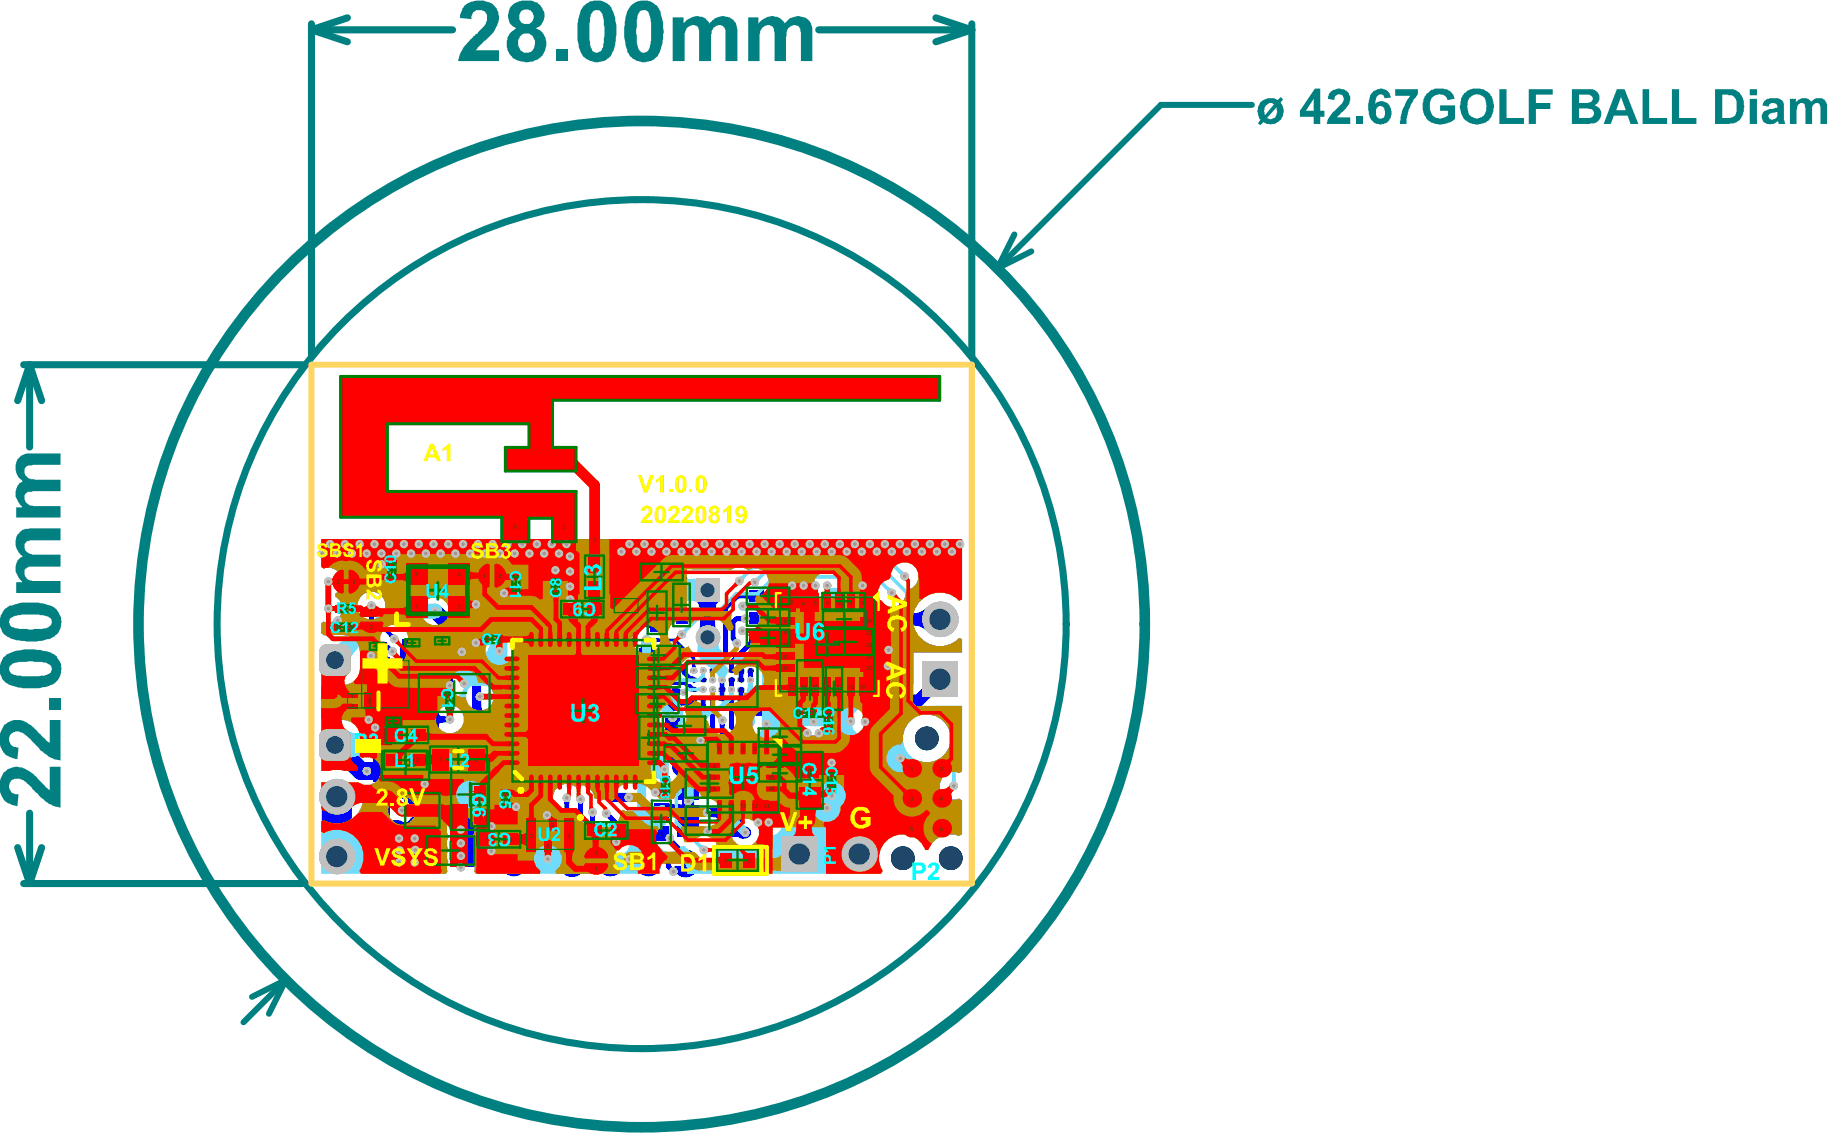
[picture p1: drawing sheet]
<svg xmlns="http://www.w3.org/2000/svg" width="129mm" height="80mm" viewBox="0 0 129 80" stroke-linecap="round" stroke-linejoin="round" font-family="sans-serif">
<defs><g id="words">
<g font-size=".4">
<text x="23.8" y="41.2">2</text>
<text x="24.9" y="41.2">1</text>
<text x="27.5" y="39.9">1</text>
<text x="27.5" y="40.9">2</text>
<text x="29.3" y="40.6">4</text>
<text x="32.3" y="40.6">3</text>
<text x="34.1" y="40.8">1</text>
<text x="35.2" y="40.8">2</text>
<text x="36.2" y="37.3">0</text>
<text x="36.3" y="40.9">2</text>
<text x="36.3" y="41.8">1</text>
<text x="39.1" y="41.1">1</text>
<text x="39.7" y="37.3">0</text>
<text x="41.8" y="41.7">2</text>
<text x="41.8" y="40">1</text>
<text x="41.8" y="38.2">1</text>
<text x="45.7" y="40.5">2</text>
<text x="47.4" y="40.5">1</text>
<text x="49.8" y="41.8">1</text>
<text x="23.5" y="46.7">1</text>
<text x="23.7" y="44.4">1</text>
<text x="23.8" y="43.1">1</text>
<text x="24.7" y="44.4">2</text>
<text x="24.8" y="43.1">2</text>
<text x="26" y="45.8">2</text>
<text x="26.1" y="43.3">1</text>
<text x="26.1" y="44.4">2</text>
<text x="27" y="45.8">1</text>
<text x="28.2" y="46.9">3</text>
<text x="28.5" y="45.5">1</text>
<text x="29.3" y="43">1</text>
<text x="29.5" y="45.5">2</text>
<text x="30.4" y="47">1</text>
<text x="30.6" y="45.4">1</text>
<text x="31.6" y="45.4">2</text>
<text x="31.9" y="47">2</text>
<text x="32.3" y="43">2</text>
<text x="33.5" y="47">3</text>
<text x="34.1" y="45.3">1</text>
<text x="35.1" y="45.3">2</text>
<text x="35.9" y="46.7">37</text>
<text x="35.9" y="47.3">38</text>
<text x="35.9" y="48">39</text>
<text x="37.3" y="45.3">36</text>
<text x="37.9" y="45.3">35</text>
<text x="38.6" y="45.3">34</text>
<text x="39.1" y="42">2</text>
<text x="39.3" y="45.3">33</text>
<text x="39.9" y="45.3">32</text>
<text x="40.1" y="43.1">1</text>
<text x="40.6" y="45.3">31</text>
<text x="41.3" y="45.3">30</text>
<text x="41.8" y="43.1">2</text>
<text x="41.9" y="45.3">29</text>
<text x="42.6" y="45.3">28</text>
<text x="43.3" y="45.3">2</text>
<text x="43.4" y="42.9">3</text>
<text x="43.5" y="45.3">7</text>
<text x="43.9" y="45.3">26</text>
<text x="44.6" y="43.3">2</text>
<text x="44.6" y="42.5">1</text>
<text x="44.6" y="45.3">25</text>
<text x="45.5" y="48">1</text>
<text x="45.5" y="46.4">2</text>
<text x="46" y="46.7">2</text>
<text x="46" y="47.3">2</text>
<text x="46" y="48">2</text>
<text x="46.2" y="46.7">4</text>
<text x="46.2" y="47.3">3</text>
<text x="46.3" y="42.6">1</text>
<text x="47.2" y="48">2</text>
<text x="47.2" y="46.4">1</text>
<text x="48" y="43.7">1</text>
<text x="48.7" y="47.5">G4 F4 E4 D4 C4 B4 A4</text>
<text x="49.8" y="45.1">2</text>
<text x="53.3" y="42.2">1</text>
<text x="53.3" y="43.7">1</text>
<text x="54.9" y="45.2">2</text>
<text x="54.9" y="42.2">2</text>
<text x="54.9" y="43.7">2</text>
<text x="55.2" y="47.3">12</text>
<text x="55.2" y="46.5">11</text>
<text x="55.2" y="45.6">10</text>
<text x="55.3" y="44.8">9</text>
<text x="55.3" y="44">8</text>
<text x="55.8" y="42.7">7</text>
<text x="56.6" y="42.7">6</text>
<text x="57.4" y="42.7">5</text>
<text x="58.3" y="42.7">4</text>
<text x="58.3" y="45.5">1</text>
<text x="58.6" y="42.6">1</text>
<text x="58.6" y="43.9">1</text>
<text x="58.7" y="47.9">1</text>
<text x="59.1" y="42.7">3</text>
<text x="59.9" y="42.7">2</text>
<text x="60.3" y="43.9">2</text>
<text x="60.8" y="42.7">1</text>
<text x="61.1" y="44">24</text>
<text x="61.1" y="44.8">23</text>
<text x="61.1" y="45.6">22</text>
<text x="61.1" y="46.5">21</text>
<text x="61.1" y="47.3">20</text>
<text x="66.2" y="43.9">2</text>
<text x="23.5" y="52.7">2</text>
<text x="24.7" y="49.2">1</text>
<text x="24.7" y="50">2</text>
<text x="25.9" y="49.6">3</text>
<text x="26" y="50">6</text>
<text x="27.1" y="50">5</text>
<text x="27.1" y="51">1</text>
<text x="27.7" y="53.8">1</text>
<text x="27.8" y="52">1</text>
<text x="28" y="48.5">3</text>
<text x="28.1" y="51">2</text>
<text x="28.2" y="50">4</text>
<text x="29.3" y="53.8">2</text>
<text x="29.4" y="52">2</text>
<text x="30.4" y="51.1">5</text>
<text x="31" y="53.8">1</text>
<text x="31.6" y="50.1">2</text>
<text x="31.6" y="49.2">1</text>
<text x="33.5" y="53.8">2</text>
<text x="35.9" y="54">48</text>
<text x="35.9" y="53.3">47</text>
<text x="35.9" y="52.6">46</text>
<text x="35.9" y="52">45</text>
<text x="35.9" y="51.3">44</text>
<text x="35.9" y="50.7">43</text>
<text x="35.9" y="50">42</text>
<text x="35.9" y="49.3">41</text>
<text x="35.9" y="48.7">40</text>
<text x="40.9" y="50.3">49</text>
<text x="45.4" y="49.8">2</text>
<text x="45.7" y="51.4">21</text>
<text x="45.7" y="53">1</text>
<text x="46" y="50.7">1</text>
<text x="46" y="50">1</text>
<text x="46" y="48.7">2</text>
<text x="46" y="49.3">2</text>
<text x="46" y="52">1</text>
<text x="46" y="52.6">1</text>
<text x="46" y="53.3">1</text>
<text x="46" y="54">1</text>
<text x="46.2" y="50.7">8</text>
<text x="46.2" y="50">9</text>
<text x="46.2" y="48.7">1</text>
<text x="46.2" y="49.3">0</text>
<text x="46.2" y="51.3">7</text>
<text x="46.2" y="52">6</text>
<text x="46.2" y="52.6">5</text>
<text x="46.2" y="53.3">4</text>
<text x="46.2" y="54">3</text>
<text x="47.1" y="49.8">1</text>
<text x="47.3" y="51.4">2</text>
<text x="47.4" y="53.3">1</text>
<text x="48.7" y="48.1">G3 F3 E3 D3 C3 B3 A3</text>
<text x="48.7" y="48.8">G2 F2 E2 D2 C2 B2 A2</text>
<text x="48.7" y="49.5">G1 F1 E</text>
<text x="49" y="51.4">1</text>
<text x="49.1" y="53.3">2</text>
<text x="50.3" y="49.5">1 D1 C1 B1 A1</text>
<text x="50.7" y="53">5</text>
<text x="51.5" y="53">4</text>
<text x="52.3" y="53">3</text>
<text x="53.2" y="53">2</text>
<text x="54" y="53">1</text>
<text x="54.1" y="52.1">1</text>
<text x="54.1" y="53.4">1</text>
<text x="55.7" y="48.6">13</text>
<text x="55.7" y="52.1">2</text>
<text x="56.3" y="50.5">2</text>
<text x="56.5" y="48.6">14</text>
<text x="57" y="49.9">2</text>
<text x="57.3" y="50.5">1</text>
<text x="57.3" y="48.6">15</text>
<text x="58.2" y="48.6">16</text>
<text x="58.3" y="50.6">1</text>
<text x="58.3" y="51.6">2</text>
<text x="59" y="48.6">17</text>
<text x="59.8" y="48.6">18</text>
<text x="60.6" y="48.6">19</text>
<text x="66.2" y="48.1">1</text>
<text x="23.7" y="56.4">1</text>
<text x="27" y="54.2">1</text>
<text x="28.9" y="56.7">A1 B1 C1</text>
<text x="28.9" y="58">A3 B3 C3</text>
<text x="30" y="54.2">2</text>
<text x="33.1" y="57.8">1</text>
<text x="33.1" y="54.6">2</text>
<text x="33.7" y="56.1">2</text>
<text x="33.7" y="57.8">1</text>
<text x="34.3" y="59.4">1</text>
<text x="35.6" y="56.1">2</text>
<text x="35.6" y="57">1</text>
<text x="35.9" y="59.4">2</text>
<text x="37.4" y="59.1">3</text>
<text x="37.4" y="55.4">1</text>
<text x="38.1" y="55.4">2</text>
<text x="38.6" y="59.8">4</text>
<text x="38.7" y="55.4">3</text>
<text x="38.9" y="58.3">2</text>
<text x="39.4" y="55.4">4</text>
<text x="40" y="59.1">1</text>
<text x="40" y="55.4">5</text>
<text x="40.7" y="55.4">6</text>
<text x="41.4" y="55.4">7</text>
<text x="41.8" y="58.8">2</text>
<text x="42" y="55.4">8</text>
<text x="42.7" y="55.4">9</text>
<text x="43.3" y="55.4">10</text>
<text x="43.5" y="58.8">1</text>
<text x="43.9" y="55.4">11</text>
<text x="44.6" y="55.4">12</text>
<text x="46.6" y="59">2</text>
<text x="46.6" y="57.3">1</text>
<text x="46.9" y="55.1">2</text>
<text x="46.9" y="56.1">1</text>
<text x="48.4" y="58.1">1</text>
<text x="48.4" y="55.5">1</text>
<text x="50.3" y="55.8">8</text>
<text x="50.3" y="55">7</text>
<text x="50.3" y="54.2">6</text>
<text x="50.7" y="57">9</text>
<text x="51.4" y="57">1</text>
<text x="51.4" y="58.1">2</text>
<text x="51.4" y="55.5">2</text>
<text x="51.6" y="57">0</text>
<text x="52.2" y="57">11</text>
<text x="53" y="57">12</text>
<text x="53.9" y="57">13</text>
<text x="54.1" y="54.7">1</text>
<text x="54.2" y="54.2">16</text>
<text x="54.2" y="55">15</text>
<text x="54.2" y="55.8">14</text>
<text x="55.8" y="54.7">2</text>
<text x="57" y="54.1">2</text>
<text x="57" y="56.4">1</text>
<text x="58.6" y="55.7">1</text>
<text x="58.6" y="54.8">2</text>
<text x="64.2" y="58.6">5</text>
<text x="64.2" y="56.5">3</text>
<text x="64.2" y="54.4">1</text>
<text x="66.3" y="58.6">6</text>
<text x="66.3" y="56.5">4</text>
<text x="66.3" y="54.4">2</text>
<text x="23.7" y="60.6">2</text>
<text x="30.2" y="60.2">2</text>
<text x="33.2" y="60.2">1</text>
<text x="40.2" y="61.2">1</text>
<text x="42" y="61.5">1</text>
<text x="42" y="60.3">2</text>
<text x="42.9" y="61.2">1</text>
<text x="48.3" y="61.7">2</text>
<text x="48.3" y="60.5">1</text>
<text x="51.1" y="60.9">1</text>
<text x="52.8" y="60.9">2</text>
<text x="56.3" y="60.4">1</text>
<text x="60.5" y="60.4">2</text>
</g>
</g></defs>
<path d="M71.6 16.5l-1.2 2.4M72.8 17.7l-2.4 1.2M88.3 7.4h-6.4l-11.5 11.5M20.2 69.1l-3 3M20.2 69.1l-1.2 2.4M20.2 69.1l-2.4 1.2" fill="none" stroke="#008080" stroke-width=".42"/>
<g fill="none" stroke="#008080" stroke-width=".5">
<path d="M22 2.1l2.5 .9M22 2.1h9.9M22 1.7v23.4M24.5 1.3l-2.5 .8M57.8 2.1h10.8M66 1.3l2.6 .8M68.6 2.1l-2.6 .9M68.6 1.7v23.4M1.7 25.7h19.6M2.1 25.7l.8 2.6M2.1 25.7l-.9 2.6M2.1 25.7v5.8"/>
<path d="M1.2 59.8l.9 2.5M2.1 57.4v4.9M2.9 59.8l-.8 2.5M1.7 62.3h19.6"/>
</g>
<g fill="#008080">
<path d="M93.9 6.5a.81 .81 0 0 1 1.3 .2 1.13 1.13 0 0 1-.6 1.3l-.3 .3h1v.4h-1.7l.1-.1a3.2 3.2 0 0 1 1-1.3 .35 .35 0 0 0-.1-.6 .35 .35 0 0 0-.5 .4l-.4-.1z"/>
<path d="M95.7 8.2h.5v.5h-.5z"/>
<path d="M98.4 6.3h1.6v.4l-.3 .3-.3 .7-.2 .7v.3h-.4v-.2l.2-.9 .5-.8h-1.1z"/>
<path d="M100.6 6.6a1.41 1.41 0 0 1 1.8-.1l.2 .5-.4 .1a.69 .69 0 0 0-.9-.4 .69 .69 0 0 0-.4 .9 .76 .76 0 0 0 .4 .7 .76 .76 0 0 0 .9-.1v-.4h-.6v-.4h1.1l-.1 1.1a1.41 1.41 0 0 1-2.1-.3v-.2a1.66 1.66 0 0 1 0-1.2z"/>
<path d="M105.8 6.3h.5v2h1.2v.4h-1.7z"/>
<path d="M107.9 6.3h1.7v.4h-1.2v.6h1v.4h-1v1h-.5z"/>
<path d="M115.9 6.3h.5v2h1.2v.4h-1.7z"/>
<path d="M118 6.3h.5v2h1.2v.4h-1.7z"/>
<path d="M126.3 7h.4v.2a.71 .71 0 0 1 1.1 0v-.1a.62 .62 0 0 1 .7-.1 .62 .62 0 0 1 .4 .6v1.1h-.5v-1a.31 .31 0 0 0-.2-.4 .31 .31 0 0 0-.3 .3v1.1h-.5v-1.1a.31 .31 0 0 0-.4-.3 .31 .31 0 0 0-.2 .4v1h-.5z"/>
<path d="M32.8 .4l.2-.1a1.68 1.68 0 0 1 1.9 .1 1.34 1.34 0 0 1-.2 1.9l-1.1 1.2h1.6v.8h-2.9a2.97 2.97 0 0 1 1.2-1.8l.1-.1a1.64 1.64 0 0 0 .8-1.2 .55 .55 0 0 0-.7-.5 .55 .55 0 0 0-.4 .7l-.9-.1 .2-.7z"/>
<path d="M39.2 3.5h.9v.8h-.9z"/>
<path d="M47.5 1.2h.7v.4a1.26 1.26 0 0 1 1.6-.2l.2 .2a1.07 1.07 0 0 1 1.1-.5 1.07 1.07 0 0 1 .9 .8v2.4h-.8v-1.8a.51 .51 0 0 0-.1-.5 .51 .51 0 0 0-.6-.2l-.2 .1-.1 .5v1.9h-.9v-1.7a.64 .64 0 0 0-.3-.8 .66 .66 0 0 0-.7 .7v1.8h-.8z"/>
<path d="M52.8 1.2h.7v.4a1.21 1.21 0 0 1 1.5-.3l.4 .3a1.05 1.05 0 0 1 1.1-.4 1.05 1.05 0 0 1 .8 .9v2.2h-.8v-1.8a.55 .55 0 0 0-.5-.7 .63 .63 0 0 0-.5 .7v1.8h-.9v-1.7a.7 .7 0 0 0-.3-.8 .69 .69 0 0 0-.7 .9v1.6h-.8z"/>
<path d="M.3 54.5a1.32 1.32 0 0 1 1.9 0l1.3 1.2v-1.6h.8l-.1 2.9a2.83 2.83 0 0 1-1.8-1.3 1.85 1.85 0 0 0-1.2-.8 .56 .56 0 0 0-.6 .7 .56 .56 0 0 0 .7 .4l-.1 .9a1.37 1.37 0 0 1-1.2-1.8z"/>
<path d="M.3 51.1a1.47 1.47 0 0 1 2.2 .3l1 1v-1.6h.8l-.1 2.9a4.3 4.3 0 0 1-2.2-1.6 .92 .92 0 0 0-1.2-.3 .62 .62 0 0 0-.1 .6 .62 .62 0 0 0 .6 .3l-.1 .8a1.3 1.3 0 0 1-1.2-1.6z"/>
<path d="M3.4 49.2h.9v.9h-.9z"/>
<path d="M1.2 37.7l.6-.4h2.5v.8h-1.8a.53 .53 0 0 0-.6 .1 .53 .53 0 0 0-.1 .7l.5 .2h2v.9h-1.7a.68 .68 0 0 0-.9 .3 .66 .66 0 0 0 .9 .7h1.7v.8h-3.2v-.7h.5a1.16 1.16 0 0 1-.3-1.6l.3-.2a1.25 1.25 0 0 1-.4-1.6z"/>
<path d="M1.2 32.4l.3-.2 .4-.2h2.4v.8h-2.1a.49 .49 0 0 0-.5 .5 .49 .49 0 0 0 .6 .5l2 .1v.8h-2.1a.47 .47 0 0 0-.5 .4 .47 .47 0 0 0 .4 .5l.3 .1h1.9v.8h-3.2v-.7h.5a1.21 1.21 0 0 1-.4-1.5l.4-.4a1.14 1.14 0 0 1-.4-1.5z"/>
<path d="M89 7.1h.1a1.08 1.08 0 0 1 1.1 0l.2-.3 .1 .2-.1 .2a.94 .94 0 0 1 0 1.3 .94 .94 0 0 1-1.3 .1l-.2 .2-.1-.1 .1-.2a.97 .97 0 0 1 .1-1.4zM89.3 7.4l-.1 .4 .1 .3 .6-.7-.3-.1zM90.1 7.6l-.7 .7a.49 .49 0 0 0 .6 0 .49 .49 0 0 0 .1-.6z"/>
<path d="M92.7 7l-.6 .8h.6zM92.8 6.3h.4v1.5h.2v.4h-.2v.5h-.5v-.5h-1v-.4z"/>
<path d="M96.8 6.5a.75 .75 0 0 1 .8-.2 .75 .75 0 0 1 .5 .6h-.4a.3 .3 0 0 0-.4-.2 .3 .3 0 0 0-.2 .3l-.1 .4a.69 .69 0 0 1 .9-.1 .69 .69 0 0 1 .2 .9 .8 .8 0 0 1-.9 .5 .8 .8 0 0 1-.6-.8l-.1-.3a1.83 1.83 0 0 1 .3-1.1zM97.1 7.6a.47 .47 0 0 0 0 .5 .47 .47 0 0 0 .4 .3 .48 .48 0 0 0 .2-.6 .48 .48 0 0 0-.4-.3z"/>
<path d="M103.7 6.9l-.1 .1a1.21 1.21 0 0 0 .2 1.2 .72 .72 0 0 0 .9 0 .72 .72 0 0 0 .2-.8 .63 .63 0 0 0-.9-.7zM103.3 6.5h.1a1.24 1.24 0 0 1 1.5 0 1.24 1.24 0 0 1 .4 1.5 1.21 1.21 0 0 1-1.6 .7 1.21 1.21 0 0 1-.6-1.6v-.3z"/>
<path d="M111.4 6.7v.6h.6a.31 .31 0 0 0 .4-.4 .31 .31 0 0 0-.4-.2zM111.4 7.6v.7h.6a.34 .34 0 0 0 .4-.2 .34 .34 0 0 0-.2-.4zM110.9 6.3h1.1a.63 .63 0 0 1 .8 .3 .63 .63 0 0 1-.3 .8 .68 .68 0 0 1 .4 .8 .68 .68 0 0 1-.7 .5h-1.3z"/>
<path d="M114.4 6.8l-.4 1h.7zM114.1 6.3h.5l1 2.4h-.6l-.2-.5h-.9l-.2 .5h-.6z"/>
<path d="M121.5 6.7v1.6h.4a.55 .55 0 0 0 .6-.7 .69 .69 0 0 0-.4-.9zM121 6.3h1a1.08 1.08 0 0 1 1 1.4 1.01 1.01 0 0 1-1.1 1h-.9z"/>
<path d="M123.5 6.3h.5v.4h-.5zM123.5 7h.5v1.7h-.5z"/>
<path d="M124.8 8.1a.3 .3 0 0 0 .2 .4 .3 .3 0 0 0 .4-.3v-.3zM124.5 7.1l.3-.1a.75 .75 0 0 1 1.1 .4v1.1l.1 .2h-.5l-.1-.2a.61 .61 0 0 1-.6 .3 .61 .61 0 0 1-.5-.5 .75 .75 0 0 1 .9-.7h.1a.13 .13 0 0 0 .1-.1 .13 .13 0 0 0-.1-.1 .32 .32 0 0 0-.3-.1 .32 .32 0 0 0-.2 .2l-.5-.1z"/>
<path d="M36.6 1.2a.55 .55 0 0 0 1.1 0 .55 .55 0 0 0-1.1 0zM36.8 2.4a.71 .71 0 0 0-.2 .9 .71 .71 0 0 0 .7 .4 .68 .68 0 0 0 .4-.9 .68 .68 0 0 0-.9-.4zM36 .5a1.58 1.58 0 0 1 2.2-.1 1.03 1.03 0 0 1-.4 1.6 1.25 1.25 0 0 1 .7 1.4 1.25 1.25 0 0 1-1.2 1 1.3 1.3 0 0 1-1.4-.7 1.3 1.3 0 0 1 .2-1.5l.3-.2a.99 .99 0 0 1-.4-1.5z"/>
<path d="M41.8 .8a2.74 2.74 0 0 0-.2 1.6 1.54 1.54 0 0 0 .3 1.3 .48 .48 0 0 0 .7-.6v-.5v-1a.8 .8 0 0 0-.4-.9zM41.2 .4a1.28 1.28 0 0 1 1.3-.3 1.28 1.28 0 0 1 .9 1 3.8 3.8 0 0 1-.4 2.9 1.32 1.32 0 0 1-1.4 .3 1.32 1.32 0 0 1-.8-1.3 3.7 3.7 0 0 1 .4-2.6z"/>
<path d="M45.2 .8a2.84 2.84 0 0 0-.3 1.5v.1a1.68 1.68 0 0 0 .3 1.2 .5 .5 0 0 0 .5-.1 .5 .5 0 0 0 .2-.5v-1.4a.84 .84 0 0 0-.4-.9zM44.5 .4a1.29 1.29 0 0 1 1.4-.3 1.29 1.29 0 0 1 .8 1.2 3.5 3.5 0 0 1-.4 2.7 1.31 1.31 0 0 1-1.4 .2 1.31 1.31 0 0 1-.8-1.2 4.4 4.4 0 0 1 .3-2.4z"/>
<path d="M.7 47a.5 .5 0 0 0 .1 .5 .5 .5 0 0 0 .5 .2h1a1.55 1.55 0 0 0 1.3-.3 .54 .54 0 0 0-.6-.7h-.9a2.38 2.38 0 0 0-1.4 .3zM.3 46.4a3.5 3.5 0 0 1 2.8-.5 1.29 1.29 0 0 1 1.2 1.4 1.29 1.29 0 0 1-1.4 1.2 3.4 3.4 0 0 1-2.6-.4 1.44 1.44 0 0 1 0-1.7z"/>
<path d="M.7 43.6a.48 .48 0 0 0 0 .6 .48 .48 0 0 0 .6 .1l.9 .1a2.13 2.13 0 0 0 1.4-.3 .44 .44 0 0 0 0-.5 .44 .44 0 0 0-.5-.2h-1a2.04 2.04 0 0 0-1.4 .2zM.3 43a3.8 3.8 0 0 1 3.3-.3 1.28 1.28 0 0 1 .7 1.4 1.28 1.28 0 0 1-1.2 1.1 3.5 3.5 0 0 1-2.8-.5 1.42 1.42 0 0 1 0-1.7z"/>
</g>
<circle cx="45.3" cy="44" r="35.5" fill="none" stroke="#008080" stroke-width=".75"/>
<circle cx="45.3" cy="44" r="30" fill="none" stroke="#008080" stroke-width=".5"/>
<g fill="#00f">
<path d="M64.4 43.3l.5-.1 .5-.4v1.8l-.5-.4-.5-.1z"/>
<path d="M25.5 43.9h1.5a.83 .83 0 0 1-.8 .8 .83 .83 0 0 1-.8-.7z"/>
<path d="M25.7 42.9a.86 .86 0 0 1 1.4 .5l-.2 .1h-1.4l-.1-.1z"/>
<path d="M47.8 60.2a.86 .86 0 0 1 1.4 .4l-.1 .2h-1.4l-.1-.2z"/>
<path d="M47.7 61.1h1.5a.83 .83 0 0 1-.8 .8 .83 .83 0 0 1-.9-.7z"/>
<path d="M43.1 40.9l1.5 .1a.83 .83 0 0 1-.7 .7 .83 .83 0 0 1-.9-.6z"/>
<path d="M43.3 40a.86 .86 0 0 1 1.4 .5l-.1 .1h-1.5l-.1-.1z"/>
<path d="M49.1 42.5h1.6a.6 .6 0 0 0-.2 .6l-.1 .4h-1l-.1-.8z"/>
<path d="M49.4 43.8h1l.1 .6h-1.2z"/>
<path d="M48.2 41.4a.65 .65 0 0 0 .9-.5v1.6a.47 .47 0 0 0-.5-.3h-.4z"/>
<path d="M23 53.7l1.7-1.8-.1 .4 .2 .3 .9 1.1-.9 .9-1.2-.9-.3-.1z"/>
<path d="M45.5 43.9h.3l.1-.2v.7l-.1-.1-.3-.1z"/>
<path d="M45.9 41.5h.8l.1 .4h-.9z"/>
<path d="M46.8 42.3l.4 .1v.4l-.3 .1z"/>
<path d="M45.5 42.2l.3-.1 .1-.1v.7l-.1-.1-.3-.1z"/>
<path d="M48.9 50.4h.4v.2l.1 .1h-.6l.1-.1z"/>
<path d="M47.2 51.7l.7-.4a.3 .3 0 0 0 .2 .4l.1 .2-.3 .3-.4-.4z"/>
<path d="M47.3 46.7l.5-.5v.2l.2 .3-.2 .3-.3-.3z"/>
<path d="M45.3 45.2h.6l.1 .4 .1 .1h-1l.1-.1z"/>
<path d="M45.5 46.7l.6-.6v.3l.3 .3-.3 .3a.62 .62 0 0 0-.5-.3z"/>
<path d="M48.7 48.3l.3 .2-.2 .2-.2-.2z"/>
<path d="M48.8 46.9h.3v.3h-.3z"/>
<path d="M45.4 50.1h.6a.58 .58 0 0 0 .2 .6h-.9z"/>
<path d="M46.3 52.4a.67 .67 0 0 0 .8 .3v.9l-.8-.2z"/>
<path d="M53.4 51.8h.2l.1-.2v.7l-.1-.1h-.2z"/>
<path d="M55.4 52.4h.9v.8h-.9z"/>
<path d="M55.5 51h.8v.6h-.9z"/>
<path d="M57.9 47a.49 .49 0 0 0 .6 .3v.7l-.6 .1z"/>
<path d="M57 46.8l.3-.1 .5-.5 .7 .5-.6 .6v.2z"/>
<path d="M57.9 49.1h.5v.8l-.5 .1z"/>
<path d="M56.4 49.3l1.3 1.1a.73 .73 0 0 0-.9 .3l-.3 .3-.7-.5 .6-.8 .1-.3z"/>
<path d="M57.8 47.3h.6v.9a.49 .49 0 0 0-.6-.2z"/>
<path d="M59.3 48.9l.8 .1v.8l-.8 .1z"/>
<path d="M58.2 44.1h1a.49 .49 0 0 0-.3 .6h-.6z"/>
<path d="M58.4 42.6h.6l.1 .5 .1 .2h-1l.2-.2z"/>
<path d="M57.6 43.3h.6v.8l-.1-.2h-.5z"/>
<path d="M60.1 42.6h.6v.5l.2 .2h-1l.1-.2z"/>
<path d="M59.9 44.1h1v.6h-.6v-.1a.44 .44 0 0 0-.4-.5z"/>
<path d="M58.2 42.8h1l-.1 .2-.1 .5h-.6l-.1-.5z"/>
<path d="M59.9 42.8h1l-.2 .2v.5h-.6l-.1-.5z"/>
<path d="M60.3 43.9h.6v.1a.44 .44 0 0 0 .3 .6l-1.1-.1 .1-.1z"/>
<path d="M58.3 43.9h.6l.1 .5 .1 .1-1.1 .1a.49 .49 0 0 0 .3-.7z"/>
<path d="M48.7 52.3l.4 .4h.3l-.7 .5a.32 .32 0 0 0-.1-.4l-.2-.1z"/>
<path d="M48.7 53.6l1-.9 .2 .4 .4 .5-.7 .6-.5-.5z"/>
<path d="M47.2 53.6h.8a.55 .55 0 0 1 .3 .6h-.9a.63 .63 0 0 0-.2-.6z"/>
<path d="M47.2 56.7l.8 .1v.8h-.8z"/>
<path d="M47 56.8h.8v1.2a.65 .65 0 0 0-.8-.4z"/>
<path d="M50.2 57a.59 .59 0 0 0 .6-.2v1.2a.49 .49 0 0 0-.6-.4z"/>
<path d="M51.1 55.9h.9a.78 .78 0 0 0 .2 .9h.1h-1.5a.68 .68 0 0 0 .3-.9z"/>
<path d="M50.8 56.4h1.5a.68 .68 0 0 0-.3 .8h-.9a.78 .78 0 0 0-.2-.8z"/>
<path d="M52.9 45l.5 .4-.2 .1-.4 .3-.2-.3 .3-.3z"/>
<path d="M54.7 44h.6l.1 .4 .1 .2h-1l.2-.2z"/>
<path d="M52.5 41.9l.3-.1 .1-.1v.7l-.1-.1-.3-.1z"/>
<path d="M54.5 42.5h1l-.1 .1-.1 .5h-.6v-.5z"/>
<path d="M52.6 43.5l.3-.1v.5l-.3-.1z"/>
<path d="M54.7 42.5h.6l.1 .5 .1 .2h-1l.2-.2z"/>
<path d="M54.5 44h1l-.1 .1-.1 .5h-.6v-.5z"/>
<path d="M55.5 43.2l.6 .1v.6l-.6 .1z"/>
<path d="M53.4 54.4l.2-.1 .1-.1v.6l-.1-.1h-.2z"/>
<path d="M55.4 53.3h.9l.1 .8h-1z"/>
<path d="M53.4 53.1l.2-.1 .1-.1v.7l-.1-.1-.2-.1z"/>
<path d="M55.4 53.7h.9v.8h-.9z"/>
<path d="M55.4 52h.9v.8h-.9z"/>
<path d="M45.1 50.1l.9 .1v.6h-.6v-.1a.44 .44 0 0 0-.3-.6z"/>
<path d="M45.2 48.5h.7v.5l.1 .2h-1l.2-.2z"/>
<path d="M47.7 49.3l.3 .1v.4l-.3 .1z"/>
<path d="M46.3 47.3l.4-.3 .4 .3h.2l-.5 .7a1.03 1.03 0 0 0-.5-.7z"/>
<path d="M48.5 41.4h.8v.8h-.6l-.2 .1z"/>
<path d="M47.2 43l.4-.3 .4 .3h.2l-.5 .7a1.05 1.05 0 0 0-.5-.7z"/>
<path d="M36.5 60.2h.2l.2-.2 .3 .3-.2 .2v.2z"/>
<path d="M40 59.9h.4v.2l.1 .1-.6 .1z"/>
<path d="M42.1 60.3l.2-.3 .2 .2h.2l-.5 .5v-.2z"/>
<path d="M25.9 45.8h.4v.4h-.4z"/>
<path d="M27 50.2h.4l.1 .4h-.5z"/>
<path d="M28 51.1h.4v.4h-.4z"/>
<path d="M28 50.2h.4v.4h-.4z"/>
<path d="M29.8 45.1l.4-.1v.4l-.3 .1-.1 .1z"/>
<path d="M30.1 45h.4v.5l-.4-.1z"/>
<path d="M30.5 45.5h.4v.4h-.4z"/>
<path d="M26.9 46h.4l.1 .3 .1 .1h-.6z"/>
<path d="M28 47.1h.6l-.1 .4h-.4z"/>
<path d="M28 50.2h.6l-.1 .1-.1 .3h-.4z"/>
<path d="M26.9 50.2h.6l-.1 .4h-.4v-.3z"/>
<path d="M26.5 49.7l.3-.1 .1-.1v.7l-.4-.1z"/>
<path d="M25.9 49h.4l.1 .5h-.6z"/>
<path d="M26.4 49.5l.1 .1 .3 .1v.4l-.4 .1z"/>
<path d="M25.7 49h.8l-.1 .1-.1 .4h-.4l-.1-.4z"/>
<path d="M28.1 47.1h.4v.3l.2 .1h-.9l.2-.1z"/>
<path d="M28.7 47.7a.49 .49 0 0 0 .6 .3v.6h-.1a.44 .44 0 0 0-.5 .3z"/>
<path d="M30.1 49.5h.7v.5l.2 .1h-1l.1-.1z"/>
<path d="M31 50.3l.1 .2h.3v.5h-.3l-.1 .2z"/>
<path d="M33.3 49.5h.6l.1 .5 .1 .1h-1l.2-.1z"/>
<path d="M33.1 47.6h1l-.1 .2-.1 .5h-.6v-.5z"/>
<path d="M31.8 45.6h.5v.3l.2 .1h-.9l.2-.1z"/>
<path d="M30.5 45.6h.4l.1 .4h-.7l.2-.1z"/>
<path d="M44.3 43.3h.7l-.1 .1-.1 .2h-.3v-.2z"/>
<path d="M32.2 53.9l1 1.1a.66 .66 0 0 0-.9 .3l-.3 .4-.7-.6 .6-.7z"/>
<path d="M26.5 55.1h1.3a.49 .49 0 0 0-.3 .7h-.6v-.2a.43 .43 0 0 0-.4-.5z"/>
<path d="M27.2 52.5h.4v.3l.2 .1h-.8l.1-.1z"/>
<path d="M26.4 55.1l1.5-.9-.1 .2v.2l.7 .8-.6 .6-1-.8-.3-.1z"/>
<path d="M32.8 58.2l.8 .7-1.1 .4-.3-.5z"/>
<path d="M29.6 58.6h.4v.2l.1 .1h-.5z"/>
<path d="M30.3 58.6h.3l.1 .2 .1 .1h-.7l.2-.1z"/>
<path d="M59.9 46.7h2.2v-1.9h2.4l.4 .1a1.91 1.91 0 0 0 2.8 .1l.2 .1v.9h-3.5v2.3h-4.5z"/>
<path d="M29.1 51l.2 .2v1.2h2.3v-.7h.3l.4-.1 .2 .1v.7h2.3v-2.9a.88 .88 0 0 0-.2-1v-.2h.2v-1.3l.1-.1a.97 .97 0 0 0 1.1-.3 .97 .97 0 0 0 .1-1.1l.1-.2h3.9l.1 .2v8.7l.1 .3 .5 .7v.2l-.2 .1a1 1 0 0 0-1.3 .1 1 1 0 0 0-.1 1.3l-2.7 2.6a1.45 1.45 0 0 0-1.6 .8h-.2v-1.4h.1v-2.5h-.5l-.2-.1v-.4l.2-.2h.5v-2.4h-3.3v.6l-1.5 1.8-.6-.1-.6-.8a.48 .48 0 0 1-.3-.6v-1.6a1.55 1.55 0 0 0 .6-1.5z"/>
<path d="M47.2 59.4l.3-.2 .1 .2-.2 .2z"/>
<path d="M27.4 44.8l.2-.1 .2 .1-.3 .3z"/>
<path d="M50.7 51h.5l-.1 .2h-.3z"/>
<path d="M45.8 44.9l.3 .2-.1 .2-.2 .1z"/>
<path d="M48.8 47h.3v.1h-.3z"/>
<path d="M52.8 43.4l.2 .1v.3l-.2 .1z"/>
<path d="M52.2 43.5l.2-.1v.5l-.2-.1z"/>
<path d="M22.7 38h45.2v4.3l-.2 .1a1.95 1.95 0 0 0-2.9 .1l-.3 .1h-.7l-.1-.2 .3-.8a.98 .98 0 0 0 .8-1.1 .98 .98 0 0 0-1-.8 .98 .98 0 0 0-.9 1l-.2 .2a.98 .98 0 0 0-.6 1.5v.2h-.6v-1.2h-2.2a.98 .98 0 0 0-1.2-1 .98 .98 0 0 0-.5 1.5v.7h-1.3l-.1-.2v-1.4h-2a.96 .96 0 0 0-1.4-.8 .93 .93 0 0 0-1.3 0h-.1h-2.6l-.2-.2v-.7h-2.9l-1.9-.2h-.9a1.13 1.13 0 0 0-1.3 .3l-1 .9-.3 .5v2l-.1 .1h-8.1a1.69 1.69 0 0 0-1.7-.9 1.2 1.2 0 0 0-.9 1 1.2 1.2 0 0 0 .6 1.1l-.1 .2-.8 .2h-.6l-.2-.3a.86 .86 0 0 1-.8-.5l.1-.3-.1-.4-.5-.6a.96 .96 0 0 0-.9-.7 .96 .96 0 0 0-.9 .7l-.4 .4-.2 .4v1l.3 .4a1.58 1.58 0 0 0 1.2 .7v1.6h-.8a1.75 1.75 0 0 0-.6-1.9 3.5 3.5 0 0 0-1.9-.2l-.2-.1v-.7l.1-.1a.98 .98 0 0 0 1.3-.5 .98 .98 0 0 0-.4-1.3v-.2a.98 .98 0 0 0 .4-1.3 .98 .98 0 0 0-1.3-.5l-.1-.1z"/>
<path d="M43.1 57.4l.1 .2-.2 .2-.2-.1z"/>
<path d="M41.6 57.5h.4v.2h-.4z"/>
<path d="M40.8 56.6h.4l-.1 .2h-.3z"/>
<path d="M39.8 56.5h.4v.2h-.4z"/>
<path d="M44.1 39.8l.3 .1-.3 .4-.1-.3z"/>
<path d="M45.1 42.2l.9-.1v.6l-.9-.2z"/>
<path d="M22.7 48.5l.2-.2a3.5 3.5 0 0 0 1.9-.1h.3l.1 2.6h1.2v1h.2l.1 .2-.1 .3h-.9v.2l-.2 .1-.1-.2a1.39 1.39 0 0 0-1.2-1.6h-1.3l-.2-.1z"/>
<path d="M43.3 39.8h.3l.1 .2v.3z"/>
<path d="M30.3 46.7l.2-.2 .2 .3-.1 .1z"/>
<path d="M56.8 49.7l.1-.2 .5 .5-.2 .1z"/>
<path d="M45.8 44.9l.7 .2v.2l-.7 .1z"/>
<path d="M45.6 46.6l.3-.4 .5 .5-.3 .3z"/>
<path d="M43.9 41.3l.3 .1v.2l-.2 .2z"/>
<path d="M43.4 41.3h.3l-.2 .5-.2-.2z"/>
<path d="M56.7 49.7l.5 .5-.2 .1-.4-.4z"/>
<path d="M51.3 57.1l.3 .2-.5 .5-.2-.2z"/>
<path d="M53 46.1h.2v.5h-.2z"/>
<path d="M28.3 57.9l.5 .1v.4h-.5z"/>
<path d="M28.8 56l.3 .4-.3 .3-.3-.3z"/>
<path d="M31.2 55.4l.4 .5-.5 .4-.4-.4z"/>
<path d="M30.6 56.1l.3 .3-.3 .2-.2-.2z"/>
<path d="M44.5 43.6h.3l.1 .2 .3 .1-.5 .3-.2-.3z"/>
<path d="M25.6 55.9l.2-.1h.4v2a1.8 1.8 0 0 0 2.6 1.2 1.73 1.73 0 0 0 1.1-.8v-.5a.29 .29 0 0 1 .3-.4h.4l.7-.3 .1 .2v4l.1 .2-.1 .2h-5.9l-.1-.2a1.8 1.8 0 0 0 .1-1.8v-2.6l.1-.5z"/>
<path d="M53.1 55.6h3.9v-3.6l.2-.1a.96 .96 0 0 0 1.2-.9h.1v-.4h.4l.1 .1a1.01 1.01 0 0 0 1 1.2 1.01 1.01 0 0 0 1-1.2l.1-.2h3.3v.2a1.66 1.66 0 0 0-.7 1.6l-.1 .2a.98 .98 0 0 0-1.1 .9 .98 .98 0 0 0 .9 1.1 .98 .98 0 0 0 1.1-.7l.2-.2a1.69 1.69 0 0 0 2.3-1 1.69 1.69 0 0 0-1.4-2.2l-.1-.2 .5-.4h1.9v4.6l-.2 .2a.98 .98 0 0 0-1.4 .8 .98 .98 0 0 0 1.4 .9l.2 .2v2.4l-.2 .1a1.67 1.67 0 0 0-2.2 1h-.2a1.68 1.68 0 0 0-2.3-1 1.68 1.68 0 0 0-.7 2.4l-.1 .2h-3.9v-3.2h-3.8v3.2h-4.5l-.2-.2v-.4a1.09 1.09 0 0 0 .8-1.2l.1-.1h1.1a1.34 1.34 0 0 0 1.8-.5 1.06 1.06 0 0 0-.7-1.5v-1.9zM57.9 55.6l-.2 .3v.3a.98 .98 0 0 0 .3 1.7 .98 .98 0 0 0 1.3-1 .99 .99 0 0 0 .1-1.5 .99 .99 0 0 0-1.5 .2z"/>
</g>
<path d="M43.3 40.2h.5M46.7 57.2h1.5M51.2 54.6l.3 .3M55.9 52h.1M58.2 45.5v.9l-.7 .7" fill="none" stroke="#00f" stroke-width=".85"/>
<path d="M26.2 49.9h1M30 54.2v1.1M32.5 46l-.5 .5" fill="none" stroke="#00f" stroke-width=".42"/>
<path d="M42.8 57.4l2.7 2.7M50.9 47.3v1.3M52 43.7h.6" fill="none" stroke="#00f" stroke-width=".34"/>
<path d="M31.7 44.1h9M42.4 40.2l-1 .9" fill="none" stroke="#00f" stroke-width="1.1"/>
<path d="M48.7 48.4l.2 .2" fill="none" stroke="#00f" stroke-width=".25"/>
<circle cx="52.3" cy="47.4" r=".17" fill="#00f"/>
<path d="M52.3 47.4v.6M52.3 48.8v.4" fill="none" stroke="#00f" stroke-width=".34"/>
<circle cx="52.3" cy="48.8" r=".17" fill="#00f"/>
<g fill="none" stroke="#00f" stroke-width=".34">
<path d="M26.2 43.1v1.1M29.1 57.8l-.3 .4h-.6M29.8 57.8v1.7M30.5 57.8v2M30.9 56.1l-.4 .4M40 56.3v.9l-3.8 3.8M41 56.4v2l-.8 .8v1.7l.1 .1M41.8 57.3v2.5l1.2 1.2M50.9 48.6v.7M51.2 42.9v3.3l-.8 .8M51.6 48.6h.1M51.6 48h.1"/>
<path d="M51.7 43.9v1.2M52.6 43.6h.7M52.9 47.4v.6M53.4 45l-1.8 1.7v.6M48.4 60.4v1.1"/>
</g>
<path d="M27.4 55l.8 .8M33.2 57.6h-.4l-.2 .2-.1 .7 .5 .5v.7l.3 .3M33.2 54.5l-.2 .1h-.6l-.8 .8M45.8 40.4h.1M45.9 40.4v.7M48.2 57.2l.4 .3v.4M51.9 58.6h.3" fill="none" stroke="#00f" stroke-width=".85"/>
<path d="M47.4 50.7v.5" fill="none" stroke="#00f" stroke-width=".51"/>
<path d="M27.2 54.2l-.1 .1M28.3 46.7v1.4M28.4 57.2h.7M28.4 45.7v.6M28.5 56.1l.5 .4M29.4 56.5h.4M29.8 59.5l.5 .5 .2-.2M32.5 46h.1" fill="none" stroke="#00f" stroke-width=".42"/>
<path d="M27.1 54.3l-.1 .1" fill="none" stroke="#00f" stroke-width="1.3"/>
<path d="M27.2 57.8l.4 .4h.6M28.2 55.8l.3 .3M31.6 55.4l-.7 .7M53.4 46.4h.4M55 42v3M58.7 43.7l-.1 .1v1.3l-.2 .2M58.7 42.4h.1M58.8 47.7v.1" fill="none" stroke="#00f" stroke-width=".63"/>
<path d="M23.8 56.2v4.2" fill="none" stroke="#00f" stroke-width="2.1"/>
<path d="M49.9 41.6v3.4" fill="none" stroke="#00f" stroke-width="1.1"/>
<circle cx="55" cy="43.6" r=".32" fill="#00f"/>
<g fill="none" stroke="#00f" stroke-width=".34">
<path d="M48 49.6h.6M49.6 49.3v.5M50.3 47.3h.1M50.3 49.3v3.4l1.1 1.1h1.3l.7 .7h.8M50.4 47v.2l-.1 .1M51 50.8v1.5M51.6 48v.6M51.7 45.1l.3 .3M51.9 53.2h2.3M52 43.7l-.3 .2M52.3 47.3h.1M52.6 43.6v.1"/>
<path d="M52.8 46.6l-.5 .5v.2M53.4 43.6h-.1M53.4 42h-1.3l-.9 .9"/>
</g>
<path d="M45.6 47.9l-.1 1.8 .2 .1v1.3l.1 .1M54.1 46.1l-.3 .3M55 43.6h3.5l.2 .1M57.1 47.4l.3 .2h1.3l.1 .1M58.7 42.4v1.3M58.7 43.7h.1" fill="none" stroke="#00f" stroke-width=".63"/>
<path d="M48.6 56.6v.6M51.5 54.9v.4M54.9 45v.6l-.4 .5h-.4M55 45h-.1M55 45h.1M55.9 52h.1M57.5 47.1v.1M58.4 45.3l-.2 .2M58.8 49.4v.1M60.5 43.7h.1" fill="none" stroke="#00f" stroke-width=".85"/>
<path d="M28.4 46.4v.3M45.6 48.4l.3 .3h.8M45.6 47.8v.1M45.6 46.2l1.3 1.3M47 47.5l.3 .3M47.6 48.1h.2M48 49.6l-.8 .1M53.4 46.4h-.4l-.2 .2" fill="none" stroke="#00f" stroke-width=".42"/>
<path d="M41.4 43.3l-.7 .8" fill="none" stroke="#00f" stroke-width="1.1"/>
<path d="M49.6 48.6h.1" fill="none" stroke="#00f" stroke-width=".25"/>
<circle cx="51.5" cy="55.3" r=".42" fill="#00f"/>
<path d="M48.9 48.6h.1" fill="none" stroke="#00f" stroke-width=".25"/>
<path d="M46.7 48.7h1.1M48.9 48h.1M48.9 49.3l-.3 .3M49.6 49.8l-.5 .5v.9" fill="none" stroke="#00f" stroke-width=".34"/>
<path d="M45.8 52.9l.2 .2h1.6l.3 .4v.7l.7 .7v1.7M57.5 47.2l-.4 .2M60.5 43.7h5.8" fill="none" stroke="#00f" stroke-width=".85"/>
<path d="M60.4 42.4v1.3" fill="none" stroke="#00f" stroke-width=".63"/>
<path d="M46.9 47.5h.1M47.3 47.8l.3 .3M47.4 51.2l.3 .3v.2l1.2 1.2M47.8 48.1h.3" fill="none" stroke="#00f" stroke-width=".42"/>
<path d="M45.6 45.2h2" fill="none" stroke="#00f" stroke-width=".21"/>
<circle cx="48.6" cy="55.3" r=".42" fill="#00f"/>
<path d="M42.4 40.2h.1M45.9 40.4h.1M46.7 57.2h.1M49.2 53.1h.1M49.3 53.1v.1M49.3 53.2l1.4 1.4h.5M51.5 55.3v2.6" fill="none" stroke="#00f" stroke-width=".85"/>
<path d="M44.7 43.1v1M46 59.7h.2M51.6 48.6h.1M54.2 54.5v.1M47.5 61.5h.1" fill="none" stroke="#00f" stroke-width=".34"/>
<circle cx="51.5" cy="57.9" r=".42" fill="#00f"/>
<path d="M43.3 56.3h1.1M43.5 42.7h.1M45.6 46.2h.1M60.5 43.7l.1 .1v1.3l.2 .2" fill="none" stroke="#00f" stroke-width=".63"/>
<path d="M43.4 53.7l1.9 1.9M44.7 44.1h1.7M44.7 42.4h1.6M47.8 48.7l.1 .1h.3M48.1 48.1l.1 .1M48.2 48.8v.1M48.7 47.9l.2 .1M51 52.3l.9 .9M52.3 49.8l.4 .4M45.5 60.1v.4l.4 .4" fill="none" stroke="#00f" stroke-width=".34"/>
<path d="M41.4 41.1v2.2" fill="none" stroke="#00f" stroke-width="1.1"/>
<path d="M48.2 48.2h.1M48.2 48.2l.3 .2h.2" fill="none" stroke="#00f" stroke-width=".25"/>
<path d="M47.5 40.4l.6 .5v.9M49.9 41.6l-.1 .2h-1.7M55.9 51v3.6M58.4 49.5h.1M58.8 49.5h-1.4l-.3 .2M58.8 49.5h.1M60.4 43.7h.1M66.3 47.9l-1.5 1.5h-6" fill="none" stroke="#00f" stroke-width=".85"/>
<path d="M26.3 48.3l-.2 .2M27.1 45.9h.1M30.7 50.8h1M46.4 42.4l.2 .2h.6l.9 .9M29.4 60.7l-.1 .1" fill="none" stroke="#00f" stroke-width=".42"/>
<path d="M48.9 46.5v.8" fill="none" stroke="#00f" stroke-width=".21"/>
<circle cx="52.9" cy="48" r=".17" fill="#00f"/>
<path d="M33.6 46.8v1.8M43.8 41.6l-.3 .3v1.5l-2.3 2.3v8.5l2.1 2.1M43.8 41.3l.1 .1M44.4 40.2h.9M45.6 45.2v1M49.9 57.3h1.2l.4 .5v.1" fill="none" stroke="#00f" stroke-width=".63"/>
<path d="M47.4 51.2h.1M47.5 50.6l-.1 .1" fill="none" stroke="#00f" stroke-width=".51"/>
<path d="M44.7 44.1h-.2l-1.1 1.1v8.5M47.3 46.2l1 1v.3l.4 .4M52.3 49.3v.5M52.3 52h1.9M52.7 50.2h.2M52.9 48v1.4M47.2 60.7v.4" fill="none" stroke="#00f" stroke-width=".34"/>
<path d="M47.6 45.2l1.3 1.3M48.9 47.3h.1" fill="none" stroke="#00f" stroke-width=".21"/>
<path d="M56.8 50.1l-.9 .9" fill="none" stroke="#00f" stroke-width=".85"/>
<path d="M27.4 54l-.2 .2M28.4 46.7h-.1" fill="none" stroke="#00f" stroke-width=".42"/>
<circle cx="52.9" cy="48.8" r=".17" fill="#00f"/>
<path d="M27.1 45.6v.1h.3l.3 .3M30.7 46.6l-.2 .2M45.3 55.6v3.3l.7 .8M46.2 59.7l1 1M47.4 59.4l1 1M51.6 49.3v2l.7 .7M47.2 61.1l.3 .4h.9" fill="none" stroke="#00f" stroke-width=".34"/>
<g fill="none" stroke="#00f" stroke-width=".42">
<path d="M26.1 48.5l.1 1.4M26.1 45.6l.1 .7-.1 .4M27.1 45.9v.8h.1M27.2 50.9h.1M27.2 49.9v1M28.3 49.8l-.1 1.9-.8 .8v1.5M28.3 48.1l-.2 .2M28.4 46.3v.1M28.6 45.5l-.2 .2M29 56.5h.4M29.4 60v.7M29.6 45.2h1.1v1.4"/>
<path d="M30.1 54l-.1 .2M30.7 50.8l-.2 .2M31.7 45.2v.1M31.7 45.3h.1M31.7 45.3l.3 .3v1.2l-.2 .3-.1 1.3M52.9 50.2h.3"/>
</g>
<path d="M27.2 54.2v3.6M28.1 48.3h1.4l1 1v1.7M33.6 48.6v2.4M57.1 49.7l-.3 .4h-.4l-.1 .1h-3.1" fill="none" stroke="#00f" stroke-width=".63"/>
<path d="M26.2 44.2h.8l.8 .9M27.8 45.1h.1" fill="none" stroke="#00f" stroke-width=".25"/>
<path d="M23.6 52.6l1.9 1.8h1.5" fill="none" stroke="#00f" stroke-width="1.3"/>
<path d="M42.4 40.2h.9M45.9 41.1l.4 .4 .1 .9M51.5 57.9v.4l.4 .3M52.2 58.6l.2 .1h.2" fill="none" stroke="#00f" stroke-width=".85"/>
<path d="M30.7 43.1l1 1" fill="none" stroke="#00f" stroke-width="1.1"/>
<g fill="#00f">
<path d="M27.6 58.8h3.5v2.4h-3.5z" fill-rule="evenodd"/>
<path d="M32.1 57.2h1.9v4h-1.9z" fill-rule="evenodd"/>
</g>
<path d="M25.5 43.4a.74 .74 0 0 1 .7-.6 .74 .74 0 0 1 .7 .6M25.5 44a.74 .74 0 0 0 .7 .5 .74 .74 0 0 0 .7-.5M43.1 40.5a.74 .74 0 0 1 .7-.6 .74 .74 0 0 1 .8 .6M43.1 41.1a.74 .74 0 0 0 .7 .5 .74 .74 0 0 0 .8-.5M47.7 60.6a.74 .74 0 0 1 .7-.5 .74 .74 0 0 1 .7 .5M47.7 61.2a.74 .74 0 0 0 .7 .6 .74 .74 0 0 0 .7-.6" fill="none" stroke="#00f" stroke-width=".25"/>
<circle cx="49.6" cy="48.6" r=".23" fill="#c0c0c0"/>
<circle cx="49.6" cy="48.6" r=".11" fill="#a6968d"/>
<circle cx="49.6" cy="47.3" r=".23" fill="#c0c0c0"/>
<circle cx="49.6" cy="47.3" r=".11" fill="#a6968d"/>
<circle cx="50.3" cy="48" r=".23" fill="#c0c0c0"/>
<circle cx="50.3" cy="48" r=".11" fill="#a6968d"/>
<circle cx="48.9" cy="47.3" r=".23" fill="#c0c0c0"/>
<circle cx="48.9" cy="47.3" r=".11" fill="#a6968d"/>
<circle cx="52.9" cy="48" r=".23" fill="#c0c0c0"/>
<circle cx="52.9" cy="48" r=".11" fill="#a6968d"/>
<circle cx="50.3" cy="48.6" r=".23" fill="#c0c0c0"/>
<circle cx="50.3" cy="48.6" r=".11" fill="#a6968d"/>
<circle cx="51.6" cy="48.6" r=".23" fill="#c0c0c0"/>
<circle cx="51.6" cy="48.6" r=".11" fill="#a6968d"/>
<circle cx="50.9" cy="48" r=".23" fill="#c0c0c0"/>
<circle cx="50.9" cy="48" r=".11" fill="#a6968d"/>
<circle cx="29.3" cy="60.8" r=".3" fill="#c0c0c0"/>
<circle cx="29.3" cy="60.8" r=".13" fill="#a6968d"/>
<circle cx="29.3" cy="59.2" r=".3" fill="#c0c0c0"/>
<circle cx="29.3" cy="59.2" r=".13" fill="#a6968d"/>
<circle cx="28.2" cy="59.2" r=".3" fill="#c0c0c0"/>
<circle cx="28.2" cy="59.2" r=".13" fill="#a6968d"/>
<circle cx="28.2" cy="60.8" r=".3" fill="#c0c0c0"/>
<circle cx="28.2" cy="60.8" r=".13" fill="#a6968d"/>
<circle cx="28.2" cy="60" r=".3" fill="#c0c0c0"/>
<circle cx="28.2" cy="60" r=".13" fill="#a6968d"/>
<circle cx="47.5" cy="61.5" r=".3" fill="#c0c0c0"/>
<circle cx="47.5" cy="61.5" r=".13" fill="#a6968d"/>
<circle cx="47.3" cy="59.1" r=".3" fill="#c0c0c0"/>
<circle cx="47.3" cy="59.1" r=".13" fill="#a6968d"/>
<circle cx="32.7" cy="48.2" r=".3" fill="#c0c0c0"/>
<circle cx="32.7" cy="48.2" r=".13" fill="#a6968d"/>
<circle cx="31.7" cy="48.4" r=".3" fill="#c0c0c0"/>
<circle cx="31.7" cy="48.4" r=".13" fill="#a6968d"/>
<circle cx="27.7" cy="46" r=".3" fill="#c0c0c0"/>
<circle cx="27.7" cy="46" r=".13" fill="#a6968d"/>
<circle cx="26.2" cy="46.3" r=".3" fill="#c0c0c0"/>
<circle cx="26.2" cy="46.3" r=".13" fill="#a6968d"/>
<circle cx="32.5" cy="61.2" r=".3" fill="#c0c0c0"/>
<circle cx="32.5" cy="61.2" r=".13" fill="#a6968d"/>
<circle cx="32.5" cy="60.4" r=".3" fill="#c0c0c0"/>
<circle cx="32.5" cy="60.4" r=".13" fill="#a6968d"/>
<circle cx="32.5" cy="59.5" r=".3" fill="#c0c0c0"/>
<circle cx="32.5" cy="59.5" r=".13" fill="#a6968d"/>
<circle cx="40.2" cy="40.3" r=".3" fill="#c0c0c0"/>
<circle cx="40.2" cy="40.3" r=".13" fill="#a6968d"/>
<circle cx="40.2" cy="39.3" r=".3" fill="#c0c0c0"/>
<circle cx="40.2" cy="39.3" r=".13" fill="#a6968d"/>
<circle cx="40.2" cy="41.4" r=".3" fill="#c0c0c0"/>
<circle cx="40.2" cy="41.4" r=".13" fill="#a6968d"/>
<circle cx="28" cy="39.1" r=".3" fill="#c0c0c0"/>
<circle cx="28" cy="39.1" r=".13" fill="#a6968d"/>
<circle cx="26.9" cy="39.1" r=".3" fill="#c0c0c0"/>
<circle cx="26.9" cy="39.1" r=".13" fill="#a6968d"/>
<circle cx="30" cy="39.1" r=".3" fill="#c0c0c0"/>
<circle cx="30" cy="39.1" r=".13" fill="#a6968d"/>
<circle cx="29" cy="39.1" r=".3" fill="#c0c0c0"/>
<circle cx="29" cy="39.1" r=".13" fill="#a6968d"/>
<circle cx="23.8" cy="39.1" r=".3" fill="#c0c0c0"/>
<circle cx="23.8" cy="39.1" r=".13" fill="#a6968d"/>
<circle cx="25.9" cy="39.1" r=".3" fill="#c0c0c0"/>
<circle cx="25.9" cy="39.1" r=".13" fill="#a6968d"/>
<circle cx="24.8" cy="39.1" r=".3" fill="#c0c0c0"/>
<circle cx="24.8" cy="39.1" r=".13" fill="#a6968d"/>
<circle cx="33.2" cy="39.1" r=".3" fill="#c0c0c0"/>
<circle cx="33.2" cy="39.1" r=".13" fill="#a6968d"/>
<circle cx="32.1" cy="39.1" r=".3" fill="#c0c0c0"/>
<circle cx="32.1" cy="39.1" r=".13" fill="#a6968d"/>
<circle cx="31.1" cy="39.1" r=".3" fill="#c0c0c0"/>
<circle cx="31.1" cy="39.1" r=".13" fill="#a6968d"/>
<circle cx="36.3" cy="39.1" r=".3" fill="#c0c0c0"/>
<circle cx="36.3" cy="39.1" r=".13" fill="#a6968d"/>
<circle cx="35.3" cy="39.1" r=".3" fill="#c0c0c0"/>
<circle cx="35.3" cy="39.1" r=".13" fill="#a6968d"/>
<circle cx="34.2" cy="39.1" r=".3" fill="#c0c0c0"/>
<circle cx="34.2" cy="39.1" r=".13" fill="#a6968d"/>
<circle cx="39.4" cy="39.1" r=".3" fill="#c0c0c0"/>
<circle cx="39.4" cy="39.1" r=".13" fill="#a6968d"/>
<circle cx="38.4" cy="39.1" r=".3" fill="#c0c0c0"/>
<circle cx="38.4" cy="39.1" r=".13" fill="#a6968d"/>
<circle cx="37.4" cy="39.1" r=".3" fill="#c0c0c0"/>
<circle cx="37.4" cy="39.1" r=".13" fill="#a6968d"/>
<circle cx="22.7" cy="39.1" r=".3" fill="#c0c0c0"/>
<circle cx="22.7" cy="39.1" r=".13" fill="#a6968d"/>
<circle cx="23.3" cy="38.4" r=".3" fill="#c0c0c0"/>
<circle cx="23.3" cy="38.4" r=".13" fill="#a6968d"/>
<circle cx="24.3" cy="38.4" r=".3" fill="#c0c0c0"/>
<circle cx="24.3" cy="38.4" r=".13" fill="#a6968d"/>
<circle cx="26.4" cy="38.4" r=".3" fill="#c0c0c0"/>
<circle cx="26.4" cy="38.4" r=".13" fill="#a6968d"/>
<circle cx="27.5" cy="38.4" r=".3" fill="#c0c0c0"/>
<circle cx="27.5" cy="38.4" r=".13" fill="#a6968d"/>
<circle cx="25.4" cy="38.4" r=".3" fill="#c0c0c0"/>
<circle cx="25.4" cy="38.4" r=".13" fill="#a6968d"/>
<circle cx="29.5" cy="38.4" r=".3" fill="#c0c0c0"/>
<circle cx="29.5" cy="38.4" r=".13" fill="#a6968d"/>
<circle cx="30.6" cy="38.4" r=".3" fill="#c0c0c0"/>
<circle cx="30.6" cy="38.4" r=".13" fill="#a6968d"/>
<circle cx="28.5" cy="38.4" r=".3" fill="#c0c0c0"/>
<circle cx="28.5" cy="38.4" r=".13" fill="#a6968d"/>
<circle cx="32.7" cy="38.4" r=".3" fill="#c0c0c0"/>
<circle cx="32.7" cy="38.4" r=".13" fill="#a6968d"/>
<circle cx="33.7" cy="38.4" r=".3" fill="#c0c0c0"/>
<circle cx="33.7" cy="38.4" r=".13" fill="#a6968d"/>
<circle cx="31.6" cy="38.4" r=".3" fill="#c0c0c0"/>
<circle cx="31.6" cy="38.4" r=".13" fill="#a6968d"/>
<circle cx="35.8" cy="38.4" r=".3" fill="#c0c0c0"/>
<circle cx="35.8" cy="38.4" r=".13" fill="#a6968d"/>
<circle cx="36.8" cy="38.4" r=".3" fill="#c0c0c0"/>
<circle cx="36.8" cy="38.4" r=".13" fill="#a6968d"/>
<circle cx="34.8" cy="38.4" r=".3" fill="#c0c0c0"/>
<circle cx="34.8" cy="38.4" r=".13" fill="#a6968d"/>
<circle cx="44.4" cy="38.4" r=".3" fill="#c0c0c0"/>
<circle cx="44.4" cy="38.4" r=".13" fill="#a6968d"/>
<circle cx="32.6" cy="46" r=".3" fill="#c0c0c0"/>
<circle cx="32.6" cy="46" r=".13" fill="#a6968d"/>
<circle cx="33.6" cy="45.4" r=".3" fill="#c0c0c0"/>
<circle cx="33.6" cy="45.4" r=".13" fill="#a6968d"/>
<circle cx="33.6" cy="42.6" r=".3" fill="#c0c0c0"/>
<circle cx="33.6" cy="42.6" r=".13" fill="#a6968d"/>
<circle cx="30.7" cy="43.1" r=".3" fill="#c0c0c0"/>
<circle cx="30.7" cy="43.1" r=".13" fill="#a6968d"/>
<circle cx="27.8" cy="45.1" r=".3" fill="#c0c0c0"/>
<circle cx="27.8" cy="45.1" r=".13" fill="#a6968d"/>
<circle cx="57" cy="51.7" r=".3" fill="#c0c0c0"/>
<circle cx="57" cy="51.7" r=".13" fill="#a6968d"/>
<circle cx="52.2" cy="41" r=".3" fill="#c0c0c0"/>
<circle cx="52.2" cy="41" r=".13" fill="#a6968d"/>
<circle cx="37.9" cy="38.4" r=".3" fill="#c0c0c0"/>
<circle cx="37.9" cy="38.4" r=".13" fill="#a6968d"/>
<circle cx="40" cy="38.4" r=".3" fill="#c0c0c0"/>
<circle cx="40" cy="38.4" r=".13" fill="#a6968d"/>
<circle cx="38.9" cy="38.4" r=".3" fill="#c0c0c0"/>
<circle cx="38.9" cy="38.4" r=".13" fill="#a6968d"/>
<circle cx="40.2" cy="42.3" r=".3" fill="#c0c0c0"/>
<circle cx="40.2" cy="42.3" r=".13" fill="#a6968d"/>
<circle cx="39.2" cy="40.2" r=".3" fill="#c0c0c0"/>
<circle cx="39.2" cy="40.2" r=".13" fill="#a6968d"/>
<circle cx="43.5" cy="59.4" r=".3" fill="#c0c0c0"/>
<circle cx="43.5" cy="59.4" r=".13" fill="#a6968d"/>
<circle cx="46.9" cy="54.3" r=".3" fill="#c0c0c0"/>
<circle cx="46.9" cy="54.3" r=".13" fill="#a6968d"/>
<circle cx="60.9" cy="41.3" r=".3" fill="#c0c0c0"/>
<circle cx="60.9" cy="41.3" r=".13" fill="#a6968d"/>
<circle cx="56.7" cy="41.3" r=".3" fill="#c0c0c0"/>
<circle cx="56.7" cy="41.3" r=".13" fill="#a6968d"/>
<circle cx="57.5" cy="41.3" r=".3" fill="#c0c0c0"/>
<circle cx="57.5" cy="41.3" r=".13" fill="#a6968d"/>
<circle cx="55.9" cy="41.3" r=".3" fill="#c0c0c0"/>
<circle cx="55.9" cy="41.3" r=".13" fill="#a6968d"/>
<circle cx="58.4" cy="41.3" r=".3" fill="#c0c0c0"/>
<circle cx="58.4" cy="41.3" r=".13" fill="#a6968d"/>
<circle cx="62.9" cy="41.8" r=".3" fill="#c0c0c0"/>
<circle cx="62.9" cy="41.8" r=".13" fill="#a6968d"/>
<circle cx="57.8" cy="51.7" r=".3" fill="#c0c0c0"/>
<circle cx="57.8" cy="51.7" r=".13" fill="#a6968d"/>
<circle cx="51" cy="50.8" r=".3" fill="#c0c0c0"/>
<circle cx="51" cy="50.8" r=".13" fill="#a6968d"/>
<circle cx="54.1" cy="51.1" r=".3" fill="#c0c0c0"/>
<circle cx="54.1" cy="51.1" r=".13" fill="#a6968d"/>
<circle cx="52.6" cy="58.7" r=".3" fill="#c0c0c0"/>
<circle cx="52.6" cy="58.7" r=".13" fill="#a6968d"/>
<circle cx="53.5" cy="58" r=".3" fill="#c0c0c0"/>
<circle cx="53.5" cy="58" r=".13" fill="#a6968d"/>
<circle cx="29.3" cy="60" r=".3" fill="#c0c0c0"/>
<circle cx="29.3" cy="60" r=".13" fill="#a6968d"/>
<circle cx="30" cy="55.3" r=".3" fill="#c0c0c0"/>
<circle cx="30" cy="55.3" r=".13" fill="#a6968d"/>
<circle cx="26.5" cy="51.3" r=".3" fill="#c0c0c0"/>
<circle cx="26.5" cy="51.3" r=".13" fill="#a6968d"/>
<circle cx="25.9" cy="54.4" r=".3" fill="#c0c0c0"/>
<circle cx="25.9" cy="54.4" r=".13" fill="#a6968d"/>
<circle cx="26" cy="50.8" r=".3" fill="#c0c0c0"/>
<circle cx="26" cy="50.8" r=".13" fill="#a6968d"/>
<circle cx="31.7" cy="50.8" r=".3" fill="#c0c0c0"/>
<circle cx="31.7" cy="50.8" r=".13" fill="#a6968d"/>
<circle cx="33.9" cy="49.1" r=".3" fill="#c0c0c0"/>
<circle cx="33.9" cy="49.1" r=".13" fill="#a6968d"/>
<circle cx="62.7" cy="45.9" r=".3" fill="#c0c0c0"/>
<circle cx="62.7" cy="45.9" r=".13" fill="#a6968d"/>
<circle cx="62.6" cy="47" r=".3" fill="#c0c0c0"/>
<circle cx="62.6" cy="47" r=".13" fill="#a6968d"/>
<circle cx="61" cy="50.9" r=".3" fill="#c0c0c0"/>
<circle cx="61" cy="50.9" r=".13" fill="#a6968d"/>
<circle cx="60" cy="50.9" r=".3" fill="#c0c0c0"/>
<circle cx="60" cy="50.9" r=".13" fill="#a6968d"/>
<circle cx="57.4" cy="50.9" r=".3" fill="#c0c0c0"/>
<circle cx="57.4" cy="50.9" r=".13" fill="#a6968d"/>
<circle cx="58.7" cy="53.8" r=".3" fill="#c0c0c0"/>
<circle cx="58.7" cy="53.8" r=".13" fill="#a6968d"/>
<circle cx="44.4" cy="60.6" r=".3" fill="#c0c0c0"/>
<circle cx="44.4" cy="60.6" r=".13" fill="#a6968d"/>
<circle cx="49.7" cy="60" r=".3" fill="#c0c0c0"/>
<circle cx="49.7" cy="60" r=".13" fill="#a6968d"/>
<circle cx="47.5" cy="50.6" r=".3" fill="#c0c0c0"/>
<circle cx="47.5" cy="50.6" r=".13" fill="#a6968d"/>
<circle cx="48.1" cy="44.7" r=".3" fill="#c0c0c0"/>
<circle cx="48.1" cy="44.7" r=".13" fill="#a6968d"/>
<circle cx="49.9" cy="57.3" r=".3" fill="#c0c0c0"/>
<circle cx="49.9" cy="57.3" r=".13" fill="#a6968d"/>
<circle cx="48.5" cy="56.5" r=".3" fill="#c0c0c0"/>
<circle cx="48.5" cy="56.5" r=".13" fill="#a6968d"/>
<circle cx="46.2" cy="55.9" r=".3" fill="#c0c0c0"/>
<circle cx="46.2" cy="55.9" r=".13" fill="#a6968d"/>
<circle cx="44.4" cy="56.3" r=".3" fill="#c0c0c0"/>
<circle cx="44.4" cy="56.3" r=".13" fill="#a6968d"/>
<circle cx="45.6" cy="45.1" r=".3" fill="#c0c0c0"/>
<circle cx="45.6" cy="45.1" r=".13" fill="#a6968d"/>
<circle cx="63.5" cy="53.5" r=".3" fill="#c0c0c0"/>
<circle cx="63.5" cy="53.5" r=".13" fill="#a6968d"/>
<circle cx="61.9" cy="38.9" r=".3" fill="#c0c0c0"/>
<circle cx="61.9" cy="38.9" r=".13" fill="#a6968d"/>
<circle cx="63.8" cy="40.7" r=".3" fill="#c0c0c0"/>
<circle cx="63.8" cy="40.7" r=".13" fill="#a6968d"/>
<circle cx="53.3" cy="41.1" r=".3" fill="#c0c0c0"/>
<circle cx="53.3" cy="41.1" r=".13" fill="#a6968d"/>
<circle cx="48.2" cy="48.9" r=".23" fill="#c0c0c0"/>
<circle cx="48.2" cy="48.9" r=".11" fill="#a6968d"/>
<circle cx="49.4" cy="52.2" r=".3" fill="#c0c0c0"/>
<circle cx="49.4" cy="52.2" r=".13" fill="#a6968d"/>
<circle cx="52" cy="45.4" r=".3" fill="#c0c0c0"/>
<circle cx="52" cy="45.4" r=".13" fill="#a6968d"/>
<circle cx="52.4" cy="44.5" r=".3" fill="#c0c0c0"/>
<circle cx="52.4" cy="44.5" r=".13" fill="#a6968d"/>
<circle cx="52.4" cy="42.8" r=".3" fill="#c0c0c0"/>
<circle cx="52.4" cy="42.8" r=".13" fill="#a6968d"/>
<circle cx="52.6" cy="43.7" r=".3" fill="#c0c0c0"/>
<circle cx="52.6" cy="43.7" r=".13" fill="#a6968d"/>
<circle cx="55.5" cy="38.9" r=".3" fill="#c0c0c0"/>
<circle cx="55.5" cy="38.9" r=".13" fill="#a6968d"/>
<circle cx="58.7" cy="38.9" r=".3" fill="#c0c0c0"/>
<circle cx="58.7" cy="38.9" r=".13" fill="#a6968d"/>
<circle cx="51.3" cy="38.9" r=".3" fill="#c0c0c0"/>
<circle cx="51.3" cy="38.9" r=".13" fill="#a6968d"/>
<circle cx="53.4" cy="38.9" r=".3" fill="#c0c0c0"/>
<circle cx="53.4" cy="38.9" r=".13" fill="#a6968d"/>
<circle cx="54.4" cy="38.9" r=".3" fill="#c0c0c0"/>
<circle cx="54.4" cy="38.9" r=".13" fill="#a6968d"/>
<circle cx="49.1" cy="38.9" r=".3" fill="#c0c0c0"/>
<circle cx="49.1" cy="38.9" r=".13" fill="#a6968d"/>
<circle cx="48.1" cy="38.9" r=".3" fill="#c0c0c0"/>
<circle cx="48.1" cy="38.9" r=".13" fill="#a6968d"/>
<circle cx="46" cy="38.9" r=".3" fill="#c0c0c0"/>
<circle cx="46" cy="38.9" r=".13" fill="#a6968d"/>
<circle cx="50.2" cy="38.9" r=".3" fill="#c0c0c0"/>
<circle cx="50.2" cy="38.9" r=".13" fill="#a6968d"/>
<circle cx="52.3" cy="38.9" r=".3" fill="#c0c0c0"/>
<circle cx="52.3" cy="38.9" r=".13" fill="#a6968d"/>
<circle cx="56.6" cy="38.9" r=".3" fill="#c0c0c0"/>
<circle cx="56.6" cy="38.9" r=".13" fill="#a6968d"/>
<circle cx="57.6" cy="38.9" r=".3" fill="#c0c0c0"/>
<circle cx="57.6" cy="38.9" r=".13" fill="#a6968d"/>
<circle cx="47" cy="38.9" r=".3" fill="#c0c0c0"/>
<circle cx="47" cy="38.9" r=".13" fill="#a6968d"/>
<circle cx="43.8" cy="38.9" r=".3" fill="#c0c0c0"/>
<circle cx="43.8" cy="38.9" r=".13" fill="#a6968d"/>
<circle cx="67.2" cy="38.9" r=".3" fill="#c0c0c0"/>
<circle cx="67.2" cy="38.9" r=".13" fill="#a6968d"/>
<circle cx="66.1" cy="38.9" r=".3" fill="#c0c0c0"/>
<circle cx="66.1" cy="38.9" r=".13" fill="#a6968d"/>
<circle cx="65" cy="38.9" r=".3" fill="#c0c0c0"/>
<circle cx="65" cy="38.9" r=".13" fill="#a6968d"/>
<circle cx="64" cy="38.9" r=".3" fill="#c0c0c0"/>
<circle cx="64" cy="38.9" r=".13" fill="#a6968d"/>
<circle cx="62.9" cy="38.9" r=".3" fill="#c0c0c0"/>
<circle cx="62.9" cy="38.9" r=".13" fill="#a6968d"/>
<circle cx="60.8" cy="38.9" r=".3" fill="#c0c0c0"/>
<circle cx="60.8" cy="38.9" r=".13" fill="#a6968d"/>
<circle cx="59.7" cy="38.9" r=".3" fill="#c0c0c0"/>
<circle cx="59.7" cy="38.9" r=".13" fill="#a6968d"/>
<circle cx="44.9" cy="38.9" r=".3" fill="#c0c0c0"/>
<circle cx="44.9" cy="38.9" r=".13" fill="#a6968d"/>
<circle cx="67.3" cy="55.4" r=".3" fill="#c0c0c0"/>
<circle cx="67.3" cy="55.4" r=".13" fill="#a6968d"/>
<circle cx="45.5" cy="38.4" r=".3" fill="#c0c0c0"/>
<circle cx="45.5" cy="38.4" r=".13" fill="#a6968d"/>
<circle cx="46.5" cy="38.4" r=".3" fill="#c0c0c0"/>
<circle cx="46.5" cy="38.4" r=".13" fill="#a6968d"/>
<circle cx="47.6" cy="38.4" r=".3" fill="#c0c0c0"/>
<circle cx="47.6" cy="38.4" r=".13" fill="#a6968d"/>
<circle cx="48.6" cy="38.4" r=".3" fill="#c0c0c0"/>
<circle cx="48.6" cy="38.4" r=".13" fill="#a6968d"/>
<circle cx="49.7" cy="38.4" r=".3" fill="#c0c0c0"/>
<circle cx="49.7" cy="38.4" r=".13" fill="#a6968d"/>
<circle cx="50.8" cy="38.4" r=".3" fill="#c0c0c0"/>
<circle cx="50.8" cy="38.4" r=".13" fill="#a6968d"/>
<circle cx="51.8" cy="38.4" r=".3" fill="#c0c0c0"/>
<circle cx="51.8" cy="38.4" r=".13" fill="#a6968d"/>
<circle cx="52.9" cy="38.4" r=".3" fill="#c0c0c0"/>
<circle cx="52.9" cy="38.4" r=".13" fill="#a6968d"/>
<circle cx="53.9" cy="38.4" r=".3" fill="#c0c0c0"/>
<circle cx="53.9" cy="38.4" r=".13" fill="#a6968d"/>
<circle cx="55" cy="38.4" r=".3" fill="#c0c0c0"/>
<circle cx="55" cy="38.4" r=".13" fill="#a6968d"/>
<circle cx="56.1" cy="38.4" r=".3" fill="#c0c0c0"/>
<circle cx="56.1" cy="38.4" r=".13" fill="#a6968d"/>
<circle cx="57.1" cy="38.4" r=".3" fill="#c0c0c0"/>
<circle cx="57.1" cy="38.4" r=".13" fill="#a6968d"/>
<circle cx="58.2" cy="38.4" r=".3" fill="#c0c0c0"/>
<circle cx="58.2" cy="38.4" r=".13" fill="#a6968d"/>
<circle cx="59.3" cy="38.4" r=".3" fill="#c0c0c0"/>
<circle cx="59.3" cy="38.4" r=".13" fill="#a6968d"/>
<circle cx="60.3" cy="38.4" r=".3" fill="#c0c0c0"/>
<circle cx="60.3" cy="38.4" r=".13" fill="#a6968d"/>
<circle cx="61.4" cy="38.4" r=".3" fill="#c0c0c0"/>
<circle cx="61.4" cy="38.4" r=".13" fill="#a6968d"/>
<circle cx="62.4" cy="38.4" r=".3" fill="#c0c0c0"/>
<circle cx="62.4" cy="38.4" r=".13" fill="#a6968d"/>
<circle cx="63.5" cy="38.4" r=".3" fill="#c0c0c0"/>
<circle cx="63.5" cy="38.4" r=".13" fill="#a6968d"/>
<circle cx="64.6" cy="38.4" r=".3" fill="#c0c0c0"/>
<circle cx="64.6" cy="38.4" r=".13" fill="#a6968d"/>
<circle cx="65.6" cy="38.4" r=".3" fill="#c0c0c0"/>
<circle cx="65.6" cy="38.4" r=".13" fill="#a6968d"/>
<circle cx="66.7" cy="38.4" r=".3" fill="#c0c0c0"/>
<circle cx="66.7" cy="38.4" r=".13" fill="#a6968d"/>
<circle cx="67.7" cy="38.4" r=".3" fill="#c0c0c0"/>
<circle cx="67.7" cy="38.4" r=".13" fill="#a6968d"/>
<circle cx="49.9" cy="58.7" r=".3" fill="#c0c0c0"/>
<circle cx="49.9" cy="58.7" r=".13" fill="#a6968d"/>
<circle cx="36.4" cy="56.9" r=".3" fill="#c0c0c0"/>
<circle cx="36.4" cy="56.9" r=".13" fill="#a6968d"/>
<circle cx="34.7" cy="58.3" r=".3" fill="#c0c0c0"/>
<circle cx="34.7" cy="58.3" r=".13" fill="#a6968d"/>
<circle cx="58.3" cy="57" r=".3" fill="#c0c0c0"/>
<circle cx="58.3" cy="57" r=".13" fill="#a6968d"/>
<circle cx="58.7" cy="56.1" r=".3" fill="#c0c0c0"/>
<circle cx="58.7" cy="56.1" r=".13" fill="#a6968d"/>
<circle cx="54.2" cy="58" r=".3" fill="#c0c0c0"/>
<circle cx="54.2" cy="58" r=".13" fill="#a6968d"/>
<circle cx="35.2" cy="45.9" r=".3" fill="#c0c0c0"/>
<circle cx="35.2" cy="45.9" r=".13" fill="#a6968d"/>
<circle cx="35.6" cy="41.9" r=".3" fill="#c0c0c0"/>
<circle cx="35.6" cy="41.9" r=".13" fill="#a6968d"/>
<circle cx="26.2" cy="42.7" r=".3" fill="#c0c0c0"/>
<circle cx="26.2" cy="42.7" r=".13" fill="#a6968d"/>
<circle cx="23.8" cy="43.8" r=".3" fill="#c0c0c0"/>
<circle cx="23.8" cy="43.8" r=".13" fill="#a6968d"/>
<circle cx="23.2" cy="42.9" r=".3" fill="#c0c0c0"/>
<circle cx="23.2" cy="42.9" r=".13" fill="#a6968d"/>
<circle cx="23.2" cy="41" r=".3" fill="#c0c0c0"/>
<circle cx="23.2" cy="41" r=".13" fill="#a6968d"/>
<circle cx="26.9" cy="39.8" r=".3" fill="#c0c0c0"/>
<circle cx="26.9" cy="39.8" r=".13" fill="#a6968d"/>
<circle cx="42.8" cy="57.4" r=".3" fill="#c0c0c0"/>
<circle cx="42.8" cy="57.4" r=".13" fill="#a6968d"/>
<circle cx="41.8" cy="57.3" r=".3" fill="#c0c0c0"/>
<circle cx="41.8" cy="57.3" r=".13" fill="#a6968d"/>
<circle cx="41" cy="56.4" r=".3" fill="#c0c0c0"/>
<circle cx="41" cy="56.4" r=".13" fill="#a6968d"/>
<circle cx="40" cy="56.3" r=".3" fill="#c0c0c0"/>
<circle cx="40" cy="56.3" r=".13" fill="#a6968d"/>
<circle cx="28.4" cy="57.2" r=".3" fill="#c0c0c0"/>
<circle cx="28.4" cy="57.2" r=".13" fill="#a6968d"/>
<circle cx="32.5" cy="58.5" r=".3" fill="#c0c0c0"/>
<circle cx="32.5" cy="58.5" r=".13" fill="#a6968d"/>
<circle cx="33.2" cy="56.1" r=".3" fill="#c0c0c0"/>
<circle cx="33.2" cy="56.1" r=".13" fill="#a6968d"/>
<circle cx="34.7" cy="60.1" r=".3" fill="#c0c0c0"/>
<circle cx="34.7" cy="60.1" r=".13" fill="#a6968d"/>
<circle cx="38.7" cy="60.6" r=".3" fill="#c0c0c0"/>
<circle cx="38.7" cy="60.6" r=".13" fill="#a6968d"/>
<circle cx="38.6" cy="57.5" r=".3" fill="#c0c0c0"/>
<circle cx="38.6" cy="57.5" r=".13" fill="#a6968d"/>
<circle cx="44.1" cy="47.2" r=".34" fill="#c0c0c0"/>
<circle cx="44.1" cy="47.2" r=".17" fill="#a6968d"/>
<circle cx="44.1" cy="49.2" r=".34" fill="#c0c0c0"/>
<circle cx="44.1" cy="49.2" r=".17" fill="#a6968d"/>
<circle cx="44.1" cy="51.1" r=".34" fill="#c0c0c0"/>
<circle cx="44.1" cy="51.1" r=".17" fill="#a6968d"/>
<circle cx="44.1" cy="53.1" r=".34" fill="#c0c0c0"/>
<circle cx="44.1" cy="53.1" r=".17" fill="#a6968d"/>
<circle cx="42.2" cy="47.2" r=".34" fill="#c0c0c0"/>
<circle cx="42.2" cy="47.2" r=".17" fill="#a6968d"/>
<circle cx="42.2" cy="49.2" r=".34" fill="#c0c0c0"/>
<circle cx="42.2" cy="49.2" r=".17" fill="#a6968d"/>
<circle cx="42.2" cy="51.1" r=".34" fill="#c0c0c0"/>
<circle cx="42.2" cy="51.1" r=".17" fill="#a6968d"/>
<circle cx="42.2" cy="53.1" r=".34" fill="#c0c0c0"/>
<circle cx="42.2" cy="53.1" r=".17" fill="#a6968d"/>
<circle cx="40.2" cy="47.2" r=".34" fill="#c0c0c0"/>
<circle cx="40.2" cy="47.2" r=".17" fill="#a6968d"/>
<circle cx="40.2" cy="49.2" r=".34" fill="#c0c0c0"/>
<circle cx="40.2" cy="49.2" r=".17" fill="#a6968d"/>
<circle cx="40.2" cy="51.1" r=".34" fill="#c0c0c0"/>
<circle cx="40.2" cy="51.1" r=".17" fill="#a6968d"/>
<circle cx="40.2" cy="53.1" r=".34" fill="#c0c0c0"/>
<circle cx="40.2" cy="53.1" r=".17" fill="#a6968d"/>
<circle cx="38.2" cy="47.2" r=".34" fill="#c0c0c0"/>
<circle cx="38.2" cy="47.2" r=".17" fill="#a6968d"/>
<circle cx="38.2" cy="49.2" r=".34" fill="#c0c0c0"/>
<circle cx="38.2" cy="49.2" r=".17" fill="#a6968d"/>
<circle cx="38.2" cy="51.1" r=".34" fill="#c0c0c0"/>
<circle cx="38.2" cy="51.1" r=".17" fill="#a6968d"/>
<circle cx="38.2" cy="53.1" r=".34" fill="#c0c0c0"/>
<circle cx="38.2" cy="53.1" r=".17" fill="#a6968d"/>
<circle cx="60.6" cy="60.3" r="1.25" fill="#c0c0c0"/>
<circle cx="60.6" cy="60.3" r=".75" fill="#1f4769"/>
<circle cx="65.4" cy="52.1" r=".67" fill="#c0c0c0"/>
<circle cx="65.4" cy="52.1" r=".83" fill="#1f4769"/>
<circle cx="63.7" cy="60.6" r=".67" fill="#c0c0c0"/>
<circle cx="63.7" cy="60.6" r=".83" fill="#1f4769"/>
<circle cx="67.1" cy="60.6" r=".67" fill="#c0c0c0"/>
<circle cx="67.1" cy="60.6" r=".83" fill="#1f4769"/>
<circle cx="66.3" cy="43.7" r="1.25" fill="#c0c0c0"/>
<circle cx="66.3" cy="43.7" r=".75" fill="#1f4769"/>
<path d="M65.1 46.7h2.5v2.5h-2.5z" fill-rule="evenodd" fill="#c0c0c0"/>
<circle cx="66.3" cy="47.9" r=".75" fill="#1f4769"/>
<path d="M22.5 52l.6-.6h1.1l.6 .6v1.1l-.6 .6h-1.1l-.6-.6z" fill-rule="evenodd" fill="#c0c0c0"/>
<g fill="#c0c0c0">
<path d="M24.2 53.1h.6zM24.2 53.1h.6l-.1 .3-.2 .2-.3 .1z"/>
<path d="M24.2 51.4v.6zM24.2 51.4l.3 .1 .2 .2 .1 .3h-.6z"/>
<path d="M22.5 52h.6zM22.8 51.5l.3-.1v.6h-.6l.1-.3z"/>
<path d="M23.1 53.1v.6zM22.5 53.1h.6v.6l-.3-.1-.2-.2z"/>
</g>
<circle cx="23.6" cy="52.6" r=".62" fill="#1f4769"/>
<circle cx="23.8" cy="60.4" r="1.25" fill="#c0c0c0"/>
<circle cx="23.8" cy="60.4" r=".75" fill="#1f4769"/>
<circle cx="23.8" cy="56.2" r="1.25" fill="#c0c0c0"/>
<circle cx="23.8" cy="56.2" r=".75" fill="#1f4769"/>
<path d="M55.1 59h2.5v2.5h-2.5z" fill-rule="evenodd" fill="#c0c0c0"/>
<circle cx="56.4" cy="60.3" r=".75" fill="#1f4769"/>
<path d="M22.5 46l.6-.6h1.1l.6 .6v1.1l-.6 .6h-1.1l-.6-.6z" fill-rule="evenodd" fill="#c0c0c0"/>
<g fill="#c0c0c0">
<path d="M24.2 47.1h.6zM24.2 47.1h.6l-.1 .3-.2 .2-.3 .1z"/>
<path d="M24.2 45.4v.6zM24.2 45.4l.3 .1 .2 .2 .1 .3h-.6z"/>
<path d="M22.5 46h.6zM22.6 45.7l.2-.2 .3-.1v.6h-.6z"/>
<path d="M23.1 47.1v.6zM22.5 47.1h.6v.6l-.3-.1-.2-.2z"/>
</g>
<circle cx="23.6" cy="46.6" r=".62" fill="#1f4769"/>
<circle cx="49.9" cy="45" r=".83" fill="#c0c0c0"/>
<circle cx="49.9" cy="45" r=".5" fill="#1f4769"/>
<path d="M49.1 40.8h1.7v1.7h-1.7z" fill-rule="evenodd" fill="#c0c0c0"/>
<circle cx="49.9" cy="41.6" r=".5" fill="#1f4769"/>
<g fill="#00f">
<circle cx="48.9" cy="48" r=".18"/>
<circle cx="48.9" cy="48.6" r=".18"/>
<circle cx="48.9" cy="47.3" r=".18"/>
<circle cx="48.9" cy="49.3" r=".18"/>
<circle cx="49.6" cy="48" r=".18"/>
<circle cx="49.6" cy="48.6" r=".18"/>
<circle cx="49.6" cy="47.3" r=".18"/>
<circle cx="49.6" cy="49.3" r=".18"/>
<circle cx="50.3" cy="48" r=".18"/>
<circle cx="50.3" cy="48.6" r=".18"/>
<circle cx="50.3" cy="47.3" r=".18"/>
<circle cx="50.3" cy="49.3" r=".18"/>
<circle cx="51.6" cy="47.3" r=".18"/>
<circle cx="51.6" cy="48.6" r=".18"/>
<circle cx="52.3" cy="47.3" r=".18"/>
<circle cx="52.9" cy="48" r=".18"/>
<circle cx="52.9" cy="48.6" r=".18"/>
<circle cx="52.3" cy="48.6" r=".18"/>
<circle cx="52.9" cy="47.3" r=".18"/>
<circle cx="51.6" cy="48" r=".18"/>
<circle cx="50.9" cy="48" r=".18"/>
<circle cx="50.9" cy="48.6" r=".18"/>
<circle cx="50.9" cy="47.3" r=".18"/>
<circle cx="52.3" cy="48" r=".18"/>
<circle cx="50.9" cy="49.3" r=".18"/>
<circle cx="52.3" cy="49.3" r=".18"/>
<circle cx="52.9" cy="49.3" r=".18"/>
<circle cx="51.6" cy="49.3" r=".18"/>
<circle cx="36.2" cy="61" r=".85"/>
<circle cx="40.3" cy="61" r=".85"/>
<circle cx="43" cy="61" r=".85"/>
<circle cx="45.7" cy="61" r=".85"/>
<circle cx="26.2" cy="43.1" r=".17"/>
<circle cx="26.2" cy="44.2" r=".17"/>
<circle cx="48.4" cy="61.5" r=".17"/>
<circle cx="48.4" cy="60.4" r=".17"/>
<circle cx="43.8" cy="40.2" r=".17"/>
<circle cx="43.8" cy="41.3" r=".17"/>
<circle cx="29.8" cy="57.8" r=".18"/>
<circle cx="29.8" cy="56.5" r=".18"/>
<circle cx="29.1" cy="56.5" r=".18"/>
<circle cx="29.1" cy="57.8" r=".18"/>
<circle cx="29.1" cy="57.2" r=".18"/>
<circle cx="30.5" cy="56.5" r=".18"/>
<circle cx="30.5" cy="57.2" r=".18"/>
<circle cx="30.5" cy="57.8" r=".18"/>
</g>
<g fill="#00f">
<path d="M45.3 50.7h1v1h-1z" fill-rule="evenodd"/>
<path d="M45.3 52.4h1v1h-1z" fill-rule="evenodd"/>
<path d="M53.7 51.6h1v.8h-1z" fill-rule="evenodd"/>
<path d="M55.4 51.6h1v.8h-1z" fill-rule="evenodd"/>
<path d="M56.4 46.8h1.5v1.3h-1.5z" fill-rule="evenodd"/>
<path d="M56.4 49.1h1.5v1.3h-1.5z" fill-rule="evenodd"/>
<path d="M58.4 47.3h.9v1h-.9z" fill-rule="evenodd"/>
<path d="M58.4 48.9h.9v1h-.9z" fill-rule="evenodd"/>
<path d="M58.2 43.3h1v.8h-1z" fill-rule="evenodd"/>
<path d="M59.9 43.3h1v.8h-1z" fill-rule="evenodd"/>
<path d="M58.2 42h1v.8h-1z" fill-rule="evenodd"/>
<path d="M59.9 42h1v.8h-1z" fill-rule="evenodd"/>
<path d="M60.1 44.5h1.3v1.5h-1.3z" fill-rule="evenodd"/>
<path d="M57.8 44.5h1.3v1.5h-1.3z" fill-rule="evenodd"/>
<path d="M48.7 52.7h1v.9h-1z" fill-rule="evenodd"/>
<path d="M47.1 52.7h1v.9h-1z" fill-rule="evenodd"/>
<path d="M46.2 58.3h1v1h-1z" fill-rule="evenodd"/>
<path d="M46.2 56.7h1v1h-1z" fill-rule="evenodd"/>
<path d="M47.8 56.8h1.5v2.2h-1.5z" fill-rule="evenodd"/>
<path d="M50.8 56.8h1.5v2.2h-1.5z" fill-rule="evenodd"/>
<path d="M47.8 54.2h1.5v2.2h-1.5z" fill-rule="evenodd"/>
<path d="M50.8 54.2h1.5v2.2h-1.5z" fill-rule="evenodd"/>
<path d="M52.9 44.6h1v.8h-1z" fill-rule="evenodd"/>
<path d="M54.5 44.6h1v.8h-1z" fill-rule="evenodd"/>
<path d="M52.9 41.6h1v.9h-1z" fill-rule="evenodd"/>
<path d="M54.5 41.6h1v.9h-1z" fill-rule="evenodd"/>
<path d="M52.9 43.2h1v.8h-1z" fill-rule="evenodd"/>
<path d="M54.5 43.2h1v.8h-1z" fill-rule="evenodd"/>
<path d="M53.7 54.1h1v.9h-1z" fill-rule="evenodd"/>
<path d="M55.4 54.1h1v.9h-1z" fill-rule="evenodd"/>
<path d="M53.7 52.8h1v.9h-1z" fill-rule="evenodd"/>
<path d="M55.4 52.8h1v.9h-1z" fill-rule="evenodd"/>
<path d="M45 49.2h1v1h-1z" fill-rule="evenodd"/>
<path d="M46.7 49.2h1v1h-1z" fill-rule="evenodd"/>
<path d="M46.8 47.3h1v1h-1z" fill-rule="evenodd"/>
<path d="M45.1 47.3h1v1h-1z" fill-rule="evenodd"/>
<path d="M45.3 39.9h1v.9h-1z" fill-rule="evenodd"/>
<path d="M47 39.9h1v.9h-1z" fill-rule="evenodd"/>
<path d="M47.7 41.4h.8v.9h-.8z" fill-rule="evenodd"/>
<path d="M47.7 43h.8v1h-.8z" fill-rule="evenodd"/>
<path d="M26.8 45.3h.5v.5h-.5z" fill-rule="evenodd"/>
<path d="M25.9 45.3h.4v.5h-.4z" fill-rule="evenodd"/>
<path d="M27 50.6h.5v.5h-.5z" fill-rule="evenodd"/>
<path d="M28 50.6h.4v.5h-.4z" fill-rule="evenodd"/>
<path d="M28.4 45.1h.4v.5h-.4z" fill-rule="evenodd"/>
<path d="M29.3 45.1h.5v.5h-.5z" fill-rule="evenodd"/>
<path d="M30.5 45h.4v.5h-.4z" fill-rule="evenodd"/>
<path d="M31.4 45h.5v.5h-.5z" fill-rule="evenodd"/>
<path d="M26.9 46.4h.6v.7h-.6z" fill-rule="evenodd"/>
<path d="M25.8 46.4h.6v.7h-.6z" fill-rule="evenodd"/>
<path d="M28 46.4h.6v.7h-.6z" fill-rule="evenodd"/>
<path d="M28 49.5h.6v.7h-.6z" fill-rule="evenodd"/>
<path d="M26.9 49.5h.6v.7h-.6z" fill-rule="evenodd"/>
<path d="M25.8 49.5h.6v.7h-.6z" fill-rule="evenodd"/>
<path d="M25.7 47.5h1.2v1.5h-1.2z" fill-rule="evenodd"/>
<path d="M27.5 47.5h1.2v1.5h-1.2z" fill-rule="evenodd"/>
<path d="M30 50.1h1v1.7h-1z" fill-rule="evenodd"/>
<path d="M33.1 50.1h1v1.7h-1z" fill-rule="evenodd"/>
<path d="M33.1 46h1v1.6h-1z" fill-rule="evenodd"/>
<path d="M31.5 46h1v1.6h-1z" fill-rule="evenodd"/>
<path d="M30 46h1v1.6h-1z" fill-rule="evenodd"/>
<path d="M44.3 42.9h.8v.4h-.8z" fill-rule="evenodd"/>
<path d="M44.3 42.2h.8v.3h-.8z" fill-rule="evenodd"/>
<path d="M43.2 42.2h.6v1.1h-.6z" fill-rule="evenodd"/>
<path d="M32.2 57.1h2v1.1h-2z" fill-rule="evenodd"/>
<path d="M32.2 53.9h2v1.2h-2z" fill-rule="evenodd"/>
<path d="M29.4 52.9h1.5v2.2h-1.5z" fill-rule="evenodd"/>
<path d="M26.4 52.9h1.5v2.2h-1.5z" fill-rule="evenodd"/>
<path d="M32.5 58.9h1.5v2.2h-1.5z" fill-rule="evenodd"/>
<path d="M29.5 58.9h1.5v2.2h-1.5z" fill-rule="evenodd"/>
<path d="M45.9 43.6h1v1h-1z" fill-rule="evenodd"/>
<path d="M46.9 50.7h1v1h-1z" fill-rule="evenodd"/>
<path d="M48.6 50.7h1v1h-1z" fill-rule="evenodd"/>
<path d="M45.1 45.7h1v1h-1z" fill-rule="evenodd"/>
<path d="M46.8 45.7h1v1h-1z" fill-rule="evenodd"/>
<path d="M45.9 41.9h1v1h-1z" fill-rule="evenodd"/>
</g>
<g fill="#70dbfa">
<path d="M47.6 40.9l1.5-.1v1.7l-1.5-.1z"/>
<path d="M56.1 58.4h.6v.1a.44 .44 0 0 0 .3 .5h-1.2a.49 .49 0 0 0 .3-.6z"/>
<path d="M24.5 51.5a2.87 2.87 0 0 0 1.7 .3v1.5l-1.1 .1-.6 .2z"/>
<path d="M23.3 45.5a.87 .87 0 0 0 1-.4l.5-.4 .7 .7-.7 1-.1 .4v.1z"/>
<path d="M33 48l.2 .1v.3h-.2z"/>
<path d="M52.2 40.7l.2-.1 .2 .2-.1 .2z"/>
<path d="M62.5 41.6l.2-.2 .2 .1-.3 .3z"/>
<path d="M49.3 59.7l.1-.1 .3 .1-.3 .3z"/>
<path d="M48.1 44.5l.2-.2 .2 .2-.1 .2z"/>
<path d="M63.4 40.4l.2-.1 .2 .1-.3 .3z"/>
<path d="M53.3 40.8l.2-.1 .2 .2-.1 .2z"/>
<path d="M49.5 47.5h.3l-.1 .1h-.2z"/>
<path d="M49.3 48.5h.1v.3h-.1z"/>
<path d="M67.2 55h.2l.1 .2h-.4z"/>
<path d="M52.8 48.1h.3l.1 .6h-.5z"/>
<path d="M50.1 49.9l.5 .1v.4h-.5z"/>
<path d="M58.2 41.9h.4v.6h-.5z"/>
<path d="M33 55.2h.4l.1 .6h-.7z"/>
<path d="M50.6 47.6h.7l-.1 .4h-.5z"/>
<path d="M54.5 43.3l.5 .4 .6 .1 .2 .6a.56 .56 0 0 0-.6 .6l-.7-.2-.1-.5-.3-.5z"/>
<path d="M31.2 47.1l.6-.6a.97 .97 0 0 0 .9 .5 .97 .97 0 0 0 .8-.7 .94 .94 0 0 0 1.1-1h1.2v8.8l2.2 .1 7.3-.1v-4.1l.2-.1 1 1.1 .4 .5 .3 .1v3.6l-.2 .1a.96 .96 0 0 0-1.7 .3h-.2l-.2-.2a.98 .98 0 0 0-1.1 0 .98 .98 0 0 0-.4 1l-.2 .1-.2-.1-.6 .1-.5-.2a1 1 0 0 0-1.4-.8 .98 .98 0 0 0-1-.1 .98 .98 0 0 0-.5 1l-.2 .1a.99 .99 0 0 0-1.2 .9 .99 .99 0 0 0 1 1.1 .99 .99 0 0 0 1-1.1l.1-.2 .5 .1 .2-.1 .4 .2v.1a1.01 1.01 0 0 0 1.4 .7l.4 .2h.3v.2a.99 .99 0 0 0 0 1.6 .99 .99 0 0 0 1.5-.5 .99 .99 0 0 0-1-1.3l-.1-.2 .3-.3 .2-.3v-.3l.1-.2a.96 .96 0 0 0 1.4-.5h.2l.6 .3h.3l.3-.1 .2 .1 .1 1.3a.98 .98 0 0 0-.6 1.5 .98 .98 0 0 0 1.6 0h.3l.4 .4a.98 .98 0 0 0 1.3 .8 .98 .98 0 0 0 .5-1.4l.3-.3 .1-.5 .2-.1 .7 .7a.98 .98 0 0 0 .9 .4 .98 .98 0 0 0 .8-.7l.4-.1a.98 .98 0 0 0 1.3-.9 .98 .98 0 0 0-1.3-.9h-.6l-.3 .1-.2-.1v-4.6l1-1.2 .1-.4v-1.9l-.1-.6a.95 .95 0 0 0-.3-1.2 .95 .95 0 0 0-1.3 .1h-.2l-.1-.4-.2-.3 .1-.2a.99 .99 0 0 0 1.2-1.1 .94 .94 0 0 0 .3-1 .94 .94 0 0 0-.1-1.4v-.2l.6-.1 .2-.2 .8-.7h.2a.93 .93 0 0 0 1.3 .5l.6 .1 .2-.1 .2 .1a.98 .98 0 0 0 1.2-.8h1.4a.99 .99 0 0 0 .8 .8 .99 .99 0 0 0 1-.4l.1-.1 .2 .2a.98 .98 0 0 0 1.1 .8l.2 .1v1.9l-.2 .2-.2-.1a1.03 1.03 0 0 0-1 .4 1.03 1.03 0 0 0-.1 1.1 .98 .98 0 0 0 .1 1.2 .98 .98 0 0 0 1.2 .3l.2 .1 .1 1.7 .9 1.1-.3 .3a1.68 1.68 0 0 0 .1 2.1 1.68 1.68 0 0 0 2.2 .3l.2 .1v1.2a.97 .97 0 0 0 0 1.2 .97 .97 0 0 0 1.2 .3l.2 .2v2.4l-.2 .1-.4-.1a1.67 1.67 0 0 0-1.8 1.1h-.2v-.1a1.68 1.68 0 0 0-2.8-.5h-.2l-.2-.3a1.89 1.89 0 0 0-2.7-.3 1.89 1.89 0 0 0-.2 2.7l-.1 .1h-10.6a.99 .99 0 0 0-1-1.1 .99 .99 0 0 0-1 1.1h-12.9l-.2-.1 .1-.5-.1-.2 .1-.5 .2-.1v.2a.98 .98 0 0 0 1.5 .5 .98 .98 0 0 0 .1-1.6l-.1-.1 .1-.2a.98 .98 0 0 0 .1-1.4 .98 .98 0 0 0-1.5 0 .98 .98 0 0 0 .1 1.4l.1 .2-.1 .1a.87 .87 0 0 0-.3 .9h-.2l-.1-.3 .1-.2v-.4l-.1-.3a.98 .98 0 0 0-.9-1.5 .98 .98 0 0 0-.8 1.5l-.2 .3v.4l.1 .2-.1 .3 .1 .6-.1 .2 .1 .5-.1 .1h-1.4l-.1-.1a.89 .89 0 0 0 .1-1l.2-.3v-.4l-.1-.3v-.1a.98 .98 0 0 0-1.3-1.2v-.2a.99 .99 0 0 0 .2-1.5 .99 .99 0 0 0-1.5 0 .99 .99 0 0 0 .2 1.5v.2l-.2 .1a.97 .97 0 0 0-.3 1.3l-.1 .6 .1 .2-.1 .3v.3l.2 .5-.1 .1h-4.6v-3.6l.1-.1 .2 .1a1.89 1.89 0 0 0 2.1-.4 1.89 1.89 0 0 0 .4-2.1l.2-.1a.98 .98 0 0 0 1.1-1.3l.1-.2h.6a1.38 1.38 0 0 0 1-.4l2.2-2.2 .3 .1 .2 .2a.98 .98 0 0 0 1.5-.7 .98 .98 0 0 0-1.3-1l-.3-.2v-.3l.3-.1h.2a.98 .98 0 0 0 1.1-1 .98 .98 0 0 0-1.3-.8l-.2-.2zM32.9 49.1a1 1 0 0 0 2 0 1 1 0 0 0-2 0zM60 50.9a1 1 0 0 0 2 0 1 1 0 0 0-2 0zM56.1 51.2a.98 .98 0 0 0 .1 1.1 .98 .98 0 0 0 1.2 .3 .98 .98 0 0 0 1.4-.8 .98 .98 0 0 0-1.4-1 .95 .95 0 0 0-1.3 .4zM57.7 53.8a1 1 0 0 0 2 0 1 1 0 0 0-2 0zM29 55.3a1 1 0 0 0 2 0 1 1 0 0 0-2 0zM35.4 56.9a1 1 0 0 0 2 0 1 1 0 0 0-2 0z"/>
</g>
<path d="M32.4 44h3.6M49.9 45l.1 1 .3 .4" fill="none" stroke="#70dbfa" stroke-width="1.5"/>
<path d="M45.6 45.1v3.6l1.9 1.8v.1M46.9 54.3h-1l-.6 .6M49.9 50.2l-1.3 1.3v5M52.9 50.9l-1.1 1.2v5.9M54.1 51.1v1.8l2.3 2.4" fill="none" stroke="#70dbfa" stroke-width=".63"/>
<path d="M49.6 47.3v.4l-.3 .3h-1.8l-.2 .2v1l.8 .8v.9M49.6 48.6h-1.2l-.2 .3M49.6 47.3h.1M50.5 43.4h-1l-1.4 1.3M53.3 41.1l.8-.9h8.3l1.7 1.7v7.5l.9 .9h1.2l1.1 1.1v4M61.8 40.7l1.1 1.1M63.8 40.7l-.9-.9h-9.5l-1.2 1.2" fill="none" stroke="#70dbfa" stroke-width=".25"/>
<path d="M50.9 47.3v.7" fill="none" stroke="#70dbfa" stroke-width=".42"/>
<path d="M33.8 56.1l4.6 4.5M50.3 46.4v.3l.6 .6M38.7 60.6h5.7M44.3 60.6h.1" fill="none" stroke="#70dbfa" stroke-width=".85"/>
<path d="M51.6 48.6v.6l-1 1h-.7" fill="none" stroke="#70dbfa" stroke-width=".34"/>
<circle cx="52.9" cy="49" r=".17" fill="#70dbfa"/>
<path d="M33.2 56.1h.6M38.4 60.6h.3" fill="none" stroke="#70dbfa" stroke-width=".85"/>
<path d="M48.1 50.9l-.1 .1v4.9l-.3 .2v1.9l2 2M61.8 40.7h-7.2l-1.1 1.2h-1.5l-1.5 1.5" fill="none" stroke="#70dbfa" stroke-width=".25"/>
<path d="M45.3 54.9v4.9l-.9 .8M51.8 58l.8 .7M52.4 42.8h1.2l1.3 1.3M52.9 49v1.9M54.9 44.1v2.7l-.8 .8v3.5h2.2l.1-.2h3.6M56.4 55.3v5M57.3 50.9h.1M58.4 42.7l-1.4 1.4h-2.1" fill="none" stroke="#70dbfa" stroke-width=".63"/>
<path d="M30.7 43.1h-3l-1.2 1.3h-.7l-2.2 2.2" fill="none" stroke="#70dbfa" stroke-width="1.1"/>
<path d="M32.4 44l-2.6 2.6v3.7l-2.3 2.3h-3.9M49.9 41.6h-3.1l-2 2h-8.4l-.4 .4" fill="none" stroke="#70dbfa" stroke-width="1.5"/>
<path d="M35.2 48.2v4.9l-2 2.1v.9M58.4 41.3v1.4" fill="none" stroke="#70dbfa" stroke-width=".42"/>
<path d="M35.2 48.2h.1M52.9 48v1" fill="none" stroke="#70dbfa" stroke-width=".34"/>
<circle cx="23.6" cy="46.6" r=".53" fill="#70dbfa"/>
<path d="M32.7 48.2h2.5" fill="none" stroke="#70dbfa" stroke-width=".34"/>
<path d="M35.2 45.9v2.3" fill="none" stroke="#70dbfa" stroke-width=".42"/>
<circle cx="49.6" cy="48.6" r=".23" fill="#c0c0c0"/>
<circle cx="49.6" cy="48.6" r=".11" fill="#a6968d"/>
<circle cx="49.6" cy="47.3" r=".23" fill="#c0c0c0"/>
<circle cx="49.6" cy="47.3" r=".11" fill="#a6968d"/>
<circle cx="50.3" cy="48" r=".23" fill="#c0c0c0"/>
<circle cx="50.3" cy="48" r=".11" fill="#a6968d"/>
<circle cx="48.9" cy="47.3" r=".23" fill="#c0c0c0"/>
<circle cx="48.9" cy="47.3" r=".11" fill="#a6968d"/>
<circle cx="52.9" cy="48" r=".23" fill="#c0c0c0"/>
<circle cx="52.9" cy="48" r=".11" fill="#a6968d"/>
<circle cx="50.3" cy="48.6" r=".23" fill="#c0c0c0"/>
<circle cx="50.3" cy="48.6" r=".11" fill="#a6968d"/>
<circle cx="51.6" cy="48.6" r=".23" fill="#c0c0c0"/>
<circle cx="51.6" cy="48.6" r=".11" fill="#a6968d"/>
<circle cx="50.9" cy="48" r=".23" fill="#c0c0c0"/>
<circle cx="50.9" cy="48" r=".11" fill="#a6968d"/>
<circle cx="29.3" cy="60.8" r=".3" fill="#c0c0c0"/>
<circle cx="29.3" cy="60.8" r=".13" fill="#a6968d"/>
<circle cx="29.3" cy="59.2" r=".3" fill="#c0c0c0"/>
<circle cx="29.3" cy="59.2" r=".13" fill="#a6968d"/>
<circle cx="28.2" cy="59.2" r=".3" fill="#c0c0c0"/>
<circle cx="28.2" cy="59.2" r=".13" fill="#a6968d"/>
<circle cx="28.2" cy="60.8" r=".3" fill="#c0c0c0"/>
<circle cx="28.2" cy="60.8" r=".13" fill="#a6968d"/>
<circle cx="28.2" cy="60" r=".3" fill="#c0c0c0"/>
<circle cx="28.2" cy="60" r=".13" fill="#a6968d"/>
<circle cx="47.5" cy="61.5" r=".3" fill="#c0c0c0"/>
<circle cx="47.5" cy="61.5" r=".13" fill="#a6968d"/>
<circle cx="47.3" cy="59.1" r=".3" fill="#c0c0c0"/>
<circle cx="47.3" cy="59.1" r=".13" fill="#a6968d"/>
<circle cx="32.7" cy="48.2" r=".3" fill="#c0c0c0"/>
<circle cx="32.7" cy="48.2" r=".13" fill="#a6968d"/>
<circle cx="31.7" cy="48.4" r=".3" fill="#c0c0c0"/>
<circle cx="31.7" cy="48.4" r=".13" fill="#a6968d"/>
<circle cx="27.7" cy="46" r=".3" fill="#c0c0c0"/>
<circle cx="27.7" cy="46" r=".13" fill="#a6968d"/>
<circle cx="26.2" cy="46.3" r=".3" fill="#c0c0c0"/>
<circle cx="26.2" cy="46.3" r=".13" fill="#a6968d"/>
<circle cx="32.5" cy="61.2" r=".3" fill="#c0c0c0"/>
<circle cx="32.5" cy="61.2" r=".13" fill="#a6968d"/>
<circle cx="32.5" cy="60.4" r=".3" fill="#c0c0c0"/>
<circle cx="32.5" cy="60.4" r=".13" fill="#a6968d"/>
<circle cx="32.5" cy="59.5" r=".3" fill="#c0c0c0"/>
<circle cx="32.5" cy="59.5" r=".13" fill="#a6968d"/>
<circle cx="40.2" cy="40.3" r=".3" fill="#c0c0c0"/>
<circle cx="40.2" cy="40.3" r=".13" fill="#a6968d"/>
<circle cx="40.2" cy="39.3" r=".3" fill="#c0c0c0"/>
<circle cx="40.2" cy="39.3" r=".13" fill="#a6968d"/>
<circle cx="40.2" cy="41.4" r=".3" fill="#c0c0c0"/>
<circle cx="40.2" cy="41.4" r=".13" fill="#a6968d"/>
<circle cx="28" cy="39.1" r=".3" fill="#c0c0c0"/>
<circle cx="28" cy="39.1" r=".13" fill="#a6968d"/>
<circle cx="26.9" cy="39.1" r=".3" fill="#c0c0c0"/>
<circle cx="26.9" cy="39.1" r=".13" fill="#a6968d"/>
<circle cx="30" cy="39.1" r=".3" fill="#c0c0c0"/>
<circle cx="30" cy="39.1" r=".13" fill="#a6968d"/>
<circle cx="29" cy="39.1" r=".3" fill="#c0c0c0"/>
<circle cx="29" cy="39.1" r=".13" fill="#a6968d"/>
<circle cx="23.8" cy="39.1" r=".3" fill="#c0c0c0"/>
<circle cx="23.8" cy="39.1" r=".13" fill="#a6968d"/>
<circle cx="25.9" cy="39.1" r=".3" fill="#c0c0c0"/>
<circle cx="25.9" cy="39.1" r=".13" fill="#a6968d"/>
<circle cx="24.8" cy="39.1" r=".3" fill="#c0c0c0"/>
<circle cx="24.8" cy="39.1" r=".13" fill="#a6968d"/>
<circle cx="33.2" cy="39.1" r=".3" fill="#c0c0c0"/>
<circle cx="33.2" cy="39.1" r=".13" fill="#a6968d"/>
<circle cx="32.1" cy="39.1" r=".3" fill="#c0c0c0"/>
<circle cx="32.1" cy="39.1" r=".13" fill="#a6968d"/>
<circle cx="31.1" cy="39.1" r=".3" fill="#c0c0c0"/>
<circle cx="31.1" cy="39.1" r=".13" fill="#a6968d"/>
<circle cx="36.3" cy="39.1" r=".3" fill="#c0c0c0"/>
<circle cx="36.3" cy="39.1" r=".13" fill="#a6968d"/>
<circle cx="35.3" cy="39.1" r=".3" fill="#c0c0c0"/>
<circle cx="35.3" cy="39.1" r=".13" fill="#a6968d"/>
<circle cx="34.2" cy="39.1" r=".3" fill="#c0c0c0"/>
<circle cx="34.2" cy="39.1" r=".13" fill="#a6968d"/>
<circle cx="39.4" cy="39.1" r=".3" fill="#c0c0c0"/>
<circle cx="39.4" cy="39.1" r=".13" fill="#a6968d"/>
<circle cx="38.4" cy="39.1" r=".3" fill="#c0c0c0"/>
<circle cx="38.4" cy="39.1" r=".13" fill="#a6968d"/>
<circle cx="37.4" cy="39.1" r=".3" fill="#c0c0c0"/>
<circle cx="37.4" cy="39.1" r=".13" fill="#a6968d"/>
<circle cx="22.7" cy="39.1" r=".3" fill="#c0c0c0"/>
<circle cx="22.7" cy="39.1" r=".13" fill="#a6968d"/>
<circle cx="23.3" cy="38.4" r=".3" fill="#c0c0c0"/>
<circle cx="23.3" cy="38.4" r=".13" fill="#a6968d"/>
<circle cx="24.3" cy="38.4" r=".3" fill="#c0c0c0"/>
<circle cx="24.3" cy="38.4" r=".13" fill="#a6968d"/>
<circle cx="26.4" cy="38.4" r=".3" fill="#c0c0c0"/>
<circle cx="26.4" cy="38.4" r=".13" fill="#a6968d"/>
<circle cx="27.5" cy="38.4" r=".3" fill="#c0c0c0"/>
<circle cx="27.5" cy="38.4" r=".13" fill="#a6968d"/>
<circle cx="25.4" cy="38.4" r=".3" fill="#c0c0c0"/>
<circle cx="25.4" cy="38.4" r=".13" fill="#a6968d"/>
<circle cx="29.5" cy="38.4" r=".3" fill="#c0c0c0"/>
<circle cx="29.5" cy="38.4" r=".13" fill="#a6968d"/>
<circle cx="30.6" cy="38.4" r=".3" fill="#c0c0c0"/>
<circle cx="30.6" cy="38.4" r=".13" fill="#a6968d"/>
<circle cx="28.5" cy="38.4" r=".3" fill="#c0c0c0"/>
<circle cx="28.5" cy="38.4" r=".13" fill="#a6968d"/>
<circle cx="32.7" cy="38.4" r=".3" fill="#c0c0c0"/>
<circle cx="32.7" cy="38.4" r=".13" fill="#a6968d"/>
<circle cx="33.7" cy="38.4" r=".3" fill="#c0c0c0"/>
<circle cx="33.7" cy="38.4" r=".13" fill="#a6968d"/>
<circle cx="31.6" cy="38.4" r=".3" fill="#c0c0c0"/>
<circle cx="31.6" cy="38.4" r=".13" fill="#a6968d"/>
<circle cx="35.8" cy="38.4" r=".3" fill="#c0c0c0"/>
<circle cx="35.8" cy="38.4" r=".13" fill="#a6968d"/>
<circle cx="36.8" cy="38.4" r=".3" fill="#c0c0c0"/>
<circle cx="36.8" cy="38.4" r=".13" fill="#a6968d"/>
<circle cx="34.8" cy="38.4" r=".3" fill="#c0c0c0"/>
<circle cx="34.8" cy="38.4" r=".13" fill="#a6968d"/>
<circle cx="44.4" cy="38.4" r=".3" fill="#c0c0c0"/>
<circle cx="44.4" cy="38.4" r=".13" fill="#a6968d"/>
<circle cx="32.6" cy="46" r=".3" fill="#c0c0c0"/>
<circle cx="32.6" cy="46" r=".13" fill="#a6968d"/>
<circle cx="33.6" cy="45.4" r=".3" fill="#c0c0c0"/>
<circle cx="33.6" cy="45.4" r=".13" fill="#a6968d"/>
<circle cx="33.6" cy="42.6" r=".3" fill="#c0c0c0"/>
<circle cx="33.6" cy="42.6" r=".13" fill="#a6968d"/>
<circle cx="30.7" cy="43.1" r=".3" fill="#c0c0c0"/>
<circle cx="30.7" cy="43.1" r=".13" fill="#a6968d"/>
<circle cx="27.8" cy="45.1" r=".3" fill="#c0c0c0"/>
<circle cx="27.8" cy="45.1" r=".13" fill="#a6968d"/>
<circle cx="57" cy="51.7" r=".3" fill="#c0c0c0"/>
<circle cx="57" cy="51.7" r=".13" fill="#a6968d"/>
<circle cx="52.2" cy="41" r=".3" fill="#c0c0c0"/>
<circle cx="52.2" cy="41" r=".13" fill="#a6968d"/>
<circle cx="37.9" cy="38.4" r=".3" fill="#c0c0c0"/>
<circle cx="37.9" cy="38.4" r=".13" fill="#a6968d"/>
<circle cx="40" cy="38.4" r=".3" fill="#c0c0c0"/>
<circle cx="40" cy="38.4" r=".13" fill="#a6968d"/>
<circle cx="38.9" cy="38.4" r=".3" fill="#c0c0c0"/>
<circle cx="38.9" cy="38.4" r=".13" fill="#a6968d"/>
<circle cx="40.2" cy="42.3" r=".3" fill="#c0c0c0"/>
<circle cx="40.2" cy="42.3" r=".13" fill="#a6968d"/>
<circle cx="39.2" cy="40.2" r=".3" fill="#c0c0c0"/>
<circle cx="39.2" cy="40.2" r=".13" fill="#a6968d"/>
<circle cx="43.5" cy="59.4" r=".3" fill="#c0c0c0"/>
<circle cx="43.5" cy="59.4" r=".13" fill="#a6968d"/>
<circle cx="46.9" cy="54.3" r=".3" fill="#c0c0c0"/>
<circle cx="46.9" cy="54.3" r=".13" fill="#a6968d"/>
<circle cx="60.9" cy="41.3" r=".3" fill="#c0c0c0"/>
<circle cx="60.9" cy="41.3" r=".13" fill="#a6968d"/>
<circle cx="56.7" cy="41.3" r=".3" fill="#c0c0c0"/>
<circle cx="56.7" cy="41.3" r=".13" fill="#a6968d"/>
<circle cx="57.5" cy="41.3" r=".3" fill="#c0c0c0"/>
<circle cx="57.5" cy="41.3" r=".13" fill="#a6968d"/>
<circle cx="55.9" cy="41.3" r=".3" fill="#c0c0c0"/>
<circle cx="55.9" cy="41.3" r=".13" fill="#a6968d"/>
<circle cx="58.4" cy="41.3" r=".3" fill="#c0c0c0"/>
<circle cx="58.4" cy="41.3" r=".13" fill="#a6968d"/>
<circle cx="62.9" cy="41.8" r=".3" fill="#c0c0c0"/>
<circle cx="62.9" cy="41.8" r=".13" fill="#a6968d"/>
<circle cx="57.8" cy="51.7" r=".3" fill="#c0c0c0"/>
<circle cx="57.8" cy="51.7" r=".13" fill="#a6968d"/>
<circle cx="51" cy="50.8" r=".3" fill="#c0c0c0"/>
<circle cx="51" cy="50.8" r=".13" fill="#a6968d"/>
<circle cx="54.1" cy="51.1" r=".3" fill="#c0c0c0"/>
<circle cx="54.1" cy="51.1" r=".13" fill="#a6968d"/>
<circle cx="52.6" cy="58.7" r=".3" fill="#c0c0c0"/>
<circle cx="52.6" cy="58.7" r=".13" fill="#a6968d"/>
<circle cx="53.5" cy="58" r=".3" fill="#c0c0c0"/>
<circle cx="53.5" cy="58" r=".13" fill="#a6968d"/>
<circle cx="29.3" cy="60" r=".3" fill="#c0c0c0"/>
<circle cx="29.3" cy="60" r=".13" fill="#a6968d"/>
<circle cx="30" cy="55.3" r=".3" fill="#c0c0c0"/>
<circle cx="30" cy="55.3" r=".13" fill="#a6968d"/>
<circle cx="26.5" cy="51.3" r=".3" fill="#c0c0c0"/>
<circle cx="26.5" cy="51.3" r=".13" fill="#a6968d"/>
<circle cx="25.9" cy="54.4" r=".3" fill="#c0c0c0"/>
<circle cx="25.9" cy="54.4" r=".13" fill="#a6968d"/>
<circle cx="26" cy="50.8" r=".3" fill="#c0c0c0"/>
<circle cx="26" cy="50.8" r=".13" fill="#a6968d"/>
<circle cx="31.7" cy="50.8" r=".3" fill="#c0c0c0"/>
<circle cx="31.7" cy="50.8" r=".13" fill="#a6968d"/>
<circle cx="33.9" cy="49.1" r=".3" fill="#c0c0c0"/>
<circle cx="33.9" cy="49.1" r=".13" fill="#a6968d"/>
<circle cx="62.7" cy="45.9" r=".3" fill="#c0c0c0"/>
<circle cx="62.7" cy="45.9" r=".13" fill="#a6968d"/>
<circle cx="62.6" cy="47" r=".3" fill="#c0c0c0"/>
<circle cx="62.6" cy="47" r=".13" fill="#a6968d"/>
<circle cx="61" cy="50.9" r=".3" fill="#c0c0c0"/>
<circle cx="61" cy="50.9" r=".13" fill="#a6968d"/>
<circle cx="60" cy="50.9" r=".3" fill="#c0c0c0"/>
<circle cx="60" cy="50.9" r=".13" fill="#a6968d"/>
<circle cx="57.4" cy="50.9" r=".3" fill="#c0c0c0"/>
<circle cx="57.4" cy="50.9" r=".13" fill="#a6968d"/>
<circle cx="58.7" cy="53.8" r=".3" fill="#c0c0c0"/>
<circle cx="58.7" cy="53.8" r=".13" fill="#a6968d"/>
<circle cx="44.4" cy="60.6" r=".3" fill="#c0c0c0"/>
<circle cx="44.4" cy="60.6" r=".13" fill="#a6968d"/>
<circle cx="49.7" cy="60" r=".3" fill="#c0c0c0"/>
<circle cx="49.7" cy="60" r=".13" fill="#a6968d"/>
<circle cx="47.5" cy="50.6" r=".3" fill="#c0c0c0"/>
<circle cx="47.5" cy="50.6" r=".13" fill="#a6968d"/>
<circle cx="48.1" cy="44.7" r=".3" fill="#c0c0c0"/>
<circle cx="48.1" cy="44.7" r=".13" fill="#a6968d"/>
<circle cx="49.9" cy="57.3" r=".3" fill="#c0c0c0"/>
<circle cx="49.9" cy="57.3" r=".13" fill="#a6968d"/>
<circle cx="48.5" cy="56.5" r=".3" fill="#c0c0c0"/>
<circle cx="48.5" cy="56.5" r=".13" fill="#a6968d"/>
<circle cx="46.2" cy="55.9" r=".3" fill="#c0c0c0"/>
<circle cx="46.2" cy="55.9" r=".13" fill="#a6968d"/>
<circle cx="44.4" cy="56.3" r=".3" fill="#c0c0c0"/>
<circle cx="44.4" cy="56.3" r=".13" fill="#a6968d"/>
<circle cx="45.6" cy="45.1" r=".3" fill="#c0c0c0"/>
<circle cx="45.6" cy="45.1" r=".13" fill="#a6968d"/>
<circle cx="63.5" cy="53.5" r=".3" fill="#c0c0c0"/>
<circle cx="63.5" cy="53.5" r=".13" fill="#a6968d"/>
<circle cx="61.9" cy="38.9" r=".3" fill="#c0c0c0"/>
<circle cx="61.9" cy="38.9" r=".13" fill="#a6968d"/>
<circle cx="63.8" cy="40.7" r=".3" fill="#c0c0c0"/>
<circle cx="63.8" cy="40.7" r=".13" fill="#a6968d"/>
<circle cx="53.3" cy="41.1" r=".3" fill="#c0c0c0"/>
<circle cx="53.3" cy="41.1" r=".13" fill="#a6968d"/>
<circle cx="48.2" cy="48.9" r=".23" fill="#c0c0c0"/>
<circle cx="48.2" cy="48.9" r=".11" fill="#a6968d"/>
<circle cx="49.4" cy="52.2" r=".3" fill="#c0c0c0"/>
<circle cx="49.4" cy="52.2" r=".13" fill="#a6968d"/>
<circle cx="52" cy="45.4" r=".3" fill="#c0c0c0"/>
<circle cx="52" cy="45.4" r=".13" fill="#a6968d"/>
<circle cx="52.4" cy="44.5" r=".3" fill="#c0c0c0"/>
<circle cx="52.4" cy="44.5" r=".13" fill="#a6968d"/>
<circle cx="52.4" cy="42.8" r=".3" fill="#c0c0c0"/>
<circle cx="52.4" cy="42.8" r=".13" fill="#a6968d"/>
<circle cx="52.6" cy="43.7" r=".3" fill="#c0c0c0"/>
<circle cx="52.6" cy="43.7" r=".13" fill="#a6968d"/>
<circle cx="55.5" cy="38.9" r=".3" fill="#c0c0c0"/>
<circle cx="55.5" cy="38.9" r=".13" fill="#a6968d"/>
<circle cx="58.7" cy="38.9" r=".3" fill="#c0c0c0"/>
<circle cx="58.7" cy="38.9" r=".13" fill="#a6968d"/>
<circle cx="51.3" cy="38.9" r=".3" fill="#c0c0c0"/>
<circle cx="51.3" cy="38.9" r=".13" fill="#a6968d"/>
<circle cx="53.4" cy="38.9" r=".3" fill="#c0c0c0"/>
<circle cx="53.4" cy="38.9" r=".13" fill="#a6968d"/>
<circle cx="54.4" cy="38.9" r=".3" fill="#c0c0c0"/>
<circle cx="54.4" cy="38.9" r=".13" fill="#a6968d"/>
<circle cx="49.1" cy="38.9" r=".3" fill="#c0c0c0"/>
<circle cx="49.1" cy="38.9" r=".13" fill="#a6968d"/>
<circle cx="48.1" cy="38.9" r=".3" fill="#c0c0c0"/>
<circle cx="48.1" cy="38.9" r=".13" fill="#a6968d"/>
<circle cx="46" cy="38.9" r=".3" fill="#c0c0c0"/>
<circle cx="46" cy="38.9" r=".13" fill="#a6968d"/>
<circle cx="50.2" cy="38.9" r=".3" fill="#c0c0c0"/>
<circle cx="50.2" cy="38.9" r=".13" fill="#a6968d"/>
<circle cx="52.3" cy="38.9" r=".3" fill="#c0c0c0"/>
<circle cx="52.3" cy="38.9" r=".13" fill="#a6968d"/>
<circle cx="56.6" cy="38.9" r=".3" fill="#c0c0c0"/>
<circle cx="56.6" cy="38.9" r=".13" fill="#a6968d"/>
<circle cx="57.6" cy="38.9" r=".3" fill="#c0c0c0"/>
<circle cx="57.6" cy="38.9" r=".13" fill="#a6968d"/>
<circle cx="47" cy="38.9" r=".3" fill="#c0c0c0"/>
<circle cx="47" cy="38.9" r=".13" fill="#a6968d"/>
<circle cx="43.8" cy="38.9" r=".3" fill="#c0c0c0"/>
<circle cx="43.8" cy="38.9" r=".13" fill="#a6968d"/>
<circle cx="67.2" cy="38.9" r=".3" fill="#c0c0c0"/>
<circle cx="67.2" cy="38.9" r=".13" fill="#a6968d"/>
<circle cx="66.1" cy="38.9" r=".3" fill="#c0c0c0"/>
<circle cx="66.1" cy="38.9" r=".13" fill="#a6968d"/>
<circle cx="65" cy="38.9" r=".3" fill="#c0c0c0"/>
<circle cx="65" cy="38.9" r=".13" fill="#a6968d"/>
<circle cx="64" cy="38.9" r=".3" fill="#c0c0c0"/>
<circle cx="64" cy="38.9" r=".13" fill="#a6968d"/>
<circle cx="62.9" cy="38.9" r=".3" fill="#c0c0c0"/>
<circle cx="62.9" cy="38.9" r=".13" fill="#a6968d"/>
<circle cx="60.8" cy="38.9" r=".3" fill="#c0c0c0"/>
<circle cx="60.8" cy="38.9" r=".13" fill="#a6968d"/>
<circle cx="59.7" cy="38.9" r=".3" fill="#c0c0c0"/>
<circle cx="59.7" cy="38.9" r=".13" fill="#a6968d"/>
<circle cx="44.9" cy="38.9" r=".3" fill="#c0c0c0"/>
<circle cx="44.9" cy="38.9" r=".13" fill="#a6968d"/>
<circle cx="67.3" cy="55.4" r=".3" fill="#c0c0c0"/>
<circle cx="67.3" cy="55.4" r=".13" fill="#a6968d"/>
<circle cx="45.5" cy="38.4" r=".3" fill="#c0c0c0"/>
<circle cx="45.5" cy="38.4" r=".13" fill="#a6968d"/>
<circle cx="46.5" cy="38.4" r=".3" fill="#c0c0c0"/>
<circle cx="46.5" cy="38.4" r=".13" fill="#a6968d"/>
<circle cx="47.6" cy="38.4" r=".3" fill="#c0c0c0"/>
<circle cx="47.6" cy="38.4" r=".13" fill="#a6968d"/>
<circle cx="48.6" cy="38.4" r=".3" fill="#c0c0c0"/>
<circle cx="48.6" cy="38.4" r=".13" fill="#a6968d"/>
<circle cx="49.7" cy="38.4" r=".3" fill="#c0c0c0"/>
<circle cx="49.7" cy="38.4" r=".13" fill="#a6968d"/>
<circle cx="50.8" cy="38.4" r=".3" fill="#c0c0c0"/>
<circle cx="50.8" cy="38.4" r=".13" fill="#a6968d"/>
<circle cx="51.8" cy="38.4" r=".3" fill="#c0c0c0"/>
<circle cx="51.8" cy="38.4" r=".13" fill="#a6968d"/>
<circle cx="52.9" cy="38.4" r=".3" fill="#c0c0c0"/>
<circle cx="52.9" cy="38.4" r=".13" fill="#a6968d"/>
<circle cx="53.9" cy="38.4" r=".3" fill="#c0c0c0"/>
<circle cx="53.9" cy="38.4" r=".13" fill="#a6968d"/>
<circle cx="55" cy="38.4" r=".3" fill="#c0c0c0"/>
<circle cx="55" cy="38.4" r=".13" fill="#a6968d"/>
<circle cx="56.1" cy="38.4" r=".3" fill="#c0c0c0"/>
<circle cx="56.1" cy="38.4" r=".13" fill="#a6968d"/>
<circle cx="57.1" cy="38.4" r=".3" fill="#c0c0c0"/>
<circle cx="57.1" cy="38.4" r=".13" fill="#a6968d"/>
<circle cx="58.2" cy="38.4" r=".3" fill="#c0c0c0"/>
<circle cx="58.2" cy="38.4" r=".13" fill="#a6968d"/>
<circle cx="59.3" cy="38.4" r=".3" fill="#c0c0c0"/>
<circle cx="59.3" cy="38.4" r=".13" fill="#a6968d"/>
<circle cx="60.3" cy="38.4" r=".3" fill="#c0c0c0"/>
<circle cx="60.3" cy="38.4" r=".13" fill="#a6968d"/>
<circle cx="61.4" cy="38.4" r=".3" fill="#c0c0c0"/>
<circle cx="61.4" cy="38.4" r=".13" fill="#a6968d"/>
<circle cx="62.4" cy="38.4" r=".3" fill="#c0c0c0"/>
<circle cx="62.4" cy="38.4" r=".13" fill="#a6968d"/>
<circle cx="63.5" cy="38.4" r=".3" fill="#c0c0c0"/>
<circle cx="63.5" cy="38.4" r=".13" fill="#a6968d"/>
<circle cx="64.6" cy="38.4" r=".3" fill="#c0c0c0"/>
<circle cx="64.6" cy="38.4" r=".13" fill="#a6968d"/>
<circle cx="65.6" cy="38.4" r=".3" fill="#c0c0c0"/>
<circle cx="65.6" cy="38.4" r=".13" fill="#a6968d"/>
<circle cx="66.7" cy="38.4" r=".3" fill="#c0c0c0"/>
<circle cx="66.7" cy="38.4" r=".13" fill="#a6968d"/>
<circle cx="67.7" cy="38.4" r=".3" fill="#c0c0c0"/>
<circle cx="67.7" cy="38.4" r=".13" fill="#a6968d"/>
<circle cx="49.9" cy="58.7" r=".3" fill="#c0c0c0"/>
<circle cx="49.9" cy="58.7" r=".13" fill="#a6968d"/>
<circle cx="36.4" cy="56.9" r=".3" fill="#c0c0c0"/>
<circle cx="36.4" cy="56.9" r=".13" fill="#a6968d"/>
<circle cx="34.7" cy="58.3" r=".3" fill="#c0c0c0"/>
<circle cx="34.7" cy="58.3" r=".13" fill="#a6968d"/>
<circle cx="58.3" cy="57" r=".3" fill="#c0c0c0"/>
<circle cx="58.3" cy="57" r=".13" fill="#a6968d"/>
<circle cx="58.7" cy="56.1" r=".3" fill="#c0c0c0"/>
<circle cx="58.7" cy="56.1" r=".13" fill="#a6968d"/>
<circle cx="54.2" cy="58" r=".3" fill="#c0c0c0"/>
<circle cx="54.2" cy="58" r=".13" fill="#a6968d"/>
<circle cx="35.2" cy="45.9" r=".3" fill="#c0c0c0"/>
<circle cx="35.2" cy="45.9" r=".13" fill="#a6968d"/>
<circle cx="35.6" cy="41.9" r=".3" fill="#c0c0c0"/>
<circle cx="35.6" cy="41.9" r=".13" fill="#a6968d"/>
<circle cx="26.2" cy="42.7" r=".3" fill="#c0c0c0"/>
<circle cx="26.2" cy="42.7" r=".13" fill="#a6968d"/>
<circle cx="23.8" cy="43.8" r=".3" fill="#c0c0c0"/>
<circle cx="23.8" cy="43.8" r=".13" fill="#a6968d"/>
<circle cx="23.2" cy="42.9" r=".3" fill="#c0c0c0"/>
<circle cx="23.2" cy="42.9" r=".13" fill="#a6968d"/>
<circle cx="23.2" cy="41" r=".3" fill="#c0c0c0"/>
<circle cx="23.2" cy="41" r=".13" fill="#a6968d"/>
<circle cx="26.9" cy="39.8" r=".3" fill="#c0c0c0"/>
<circle cx="26.9" cy="39.8" r=".13" fill="#a6968d"/>
<circle cx="42.8" cy="57.4" r=".3" fill="#c0c0c0"/>
<circle cx="42.8" cy="57.4" r=".13" fill="#a6968d"/>
<circle cx="41.8" cy="57.3" r=".3" fill="#c0c0c0"/>
<circle cx="41.8" cy="57.3" r=".13" fill="#a6968d"/>
<circle cx="41" cy="56.4" r=".3" fill="#c0c0c0"/>
<circle cx="41" cy="56.4" r=".13" fill="#a6968d"/>
<circle cx="40" cy="56.3" r=".3" fill="#c0c0c0"/>
<circle cx="40" cy="56.3" r=".13" fill="#a6968d"/>
<circle cx="28.4" cy="57.2" r=".3" fill="#c0c0c0"/>
<circle cx="28.4" cy="57.2" r=".13" fill="#a6968d"/>
<circle cx="32.5" cy="58.5" r=".3" fill="#c0c0c0"/>
<circle cx="32.5" cy="58.5" r=".13" fill="#a6968d"/>
<circle cx="33.2" cy="56.1" r=".3" fill="#c0c0c0"/>
<circle cx="33.2" cy="56.1" r=".13" fill="#a6968d"/>
<circle cx="34.7" cy="60.1" r=".3" fill="#c0c0c0"/>
<circle cx="34.7" cy="60.1" r=".13" fill="#a6968d"/>
<circle cx="38.7" cy="60.6" r=".3" fill="#c0c0c0"/>
<circle cx="38.7" cy="60.6" r=".13" fill="#a6968d"/>
<circle cx="38.6" cy="57.5" r=".3" fill="#c0c0c0"/>
<circle cx="38.6" cy="57.5" r=".13" fill="#a6968d"/>
<circle cx="44.1" cy="47.2" r=".34" fill="#c0c0c0"/>
<circle cx="44.1" cy="47.2" r=".17" fill="#a6968d"/>
<circle cx="44.1" cy="49.2" r=".34" fill="#c0c0c0"/>
<circle cx="44.1" cy="49.2" r=".17" fill="#a6968d"/>
<circle cx="44.1" cy="51.1" r=".34" fill="#c0c0c0"/>
<circle cx="44.1" cy="51.1" r=".17" fill="#a6968d"/>
<circle cx="44.1" cy="53.1" r=".34" fill="#c0c0c0"/>
<circle cx="44.1" cy="53.1" r=".17" fill="#a6968d"/>
<circle cx="42.2" cy="47.2" r=".34" fill="#c0c0c0"/>
<circle cx="42.2" cy="47.2" r=".17" fill="#a6968d"/>
<circle cx="42.2" cy="49.2" r=".34" fill="#c0c0c0"/>
<circle cx="42.2" cy="49.2" r=".17" fill="#a6968d"/>
<circle cx="42.2" cy="51.1" r=".34" fill="#c0c0c0"/>
<circle cx="42.2" cy="51.1" r=".17" fill="#a6968d"/>
<circle cx="42.2" cy="53.1" r=".34" fill="#c0c0c0"/>
<circle cx="42.2" cy="53.1" r=".17" fill="#a6968d"/>
<circle cx="40.2" cy="47.2" r=".34" fill="#c0c0c0"/>
<circle cx="40.2" cy="47.2" r=".17" fill="#a6968d"/>
<circle cx="40.2" cy="49.2" r=".34" fill="#c0c0c0"/>
<circle cx="40.2" cy="49.2" r=".17" fill="#a6968d"/>
<circle cx="40.2" cy="51.1" r=".34" fill="#c0c0c0"/>
<circle cx="40.2" cy="51.1" r=".17" fill="#a6968d"/>
<circle cx="40.2" cy="53.1" r=".34" fill="#c0c0c0"/>
<circle cx="40.2" cy="53.1" r=".17" fill="#a6968d"/>
<circle cx="38.2" cy="47.2" r=".34" fill="#c0c0c0"/>
<circle cx="38.2" cy="47.2" r=".17" fill="#a6968d"/>
<circle cx="38.2" cy="49.2" r=".34" fill="#c0c0c0"/>
<circle cx="38.2" cy="49.2" r=".17" fill="#a6968d"/>
<circle cx="38.2" cy="51.1" r=".34" fill="#c0c0c0"/>
<circle cx="38.2" cy="51.1" r=".17" fill="#a6968d"/>
<circle cx="38.2" cy="53.1" r=".34" fill="#c0c0c0"/>
<circle cx="38.2" cy="53.1" r=".17" fill="#a6968d"/>
<circle cx="60.6" cy="60.3" r="1.25" fill="#c0c0c0"/>
<circle cx="60.6" cy="60.3" r=".75" fill="#1f4769"/>
<circle cx="65.4" cy="52.1" r=".67" fill="#c0c0c0"/>
<circle cx="65.4" cy="52.1" r=".83" fill="#1f4769"/>
<circle cx="63.7" cy="60.6" r=".67" fill="#c0c0c0"/>
<circle cx="63.7" cy="60.6" r=".83" fill="#1f4769"/>
<circle cx="67.1" cy="60.6" r=".67" fill="#c0c0c0"/>
<circle cx="67.1" cy="60.6" r=".83" fill="#1f4769"/>
<circle cx="66.3" cy="43.7" r="1.25" fill="#c0c0c0"/>
<circle cx="66.3" cy="43.7" r=".75" fill="#1f4769"/>
<path d="M65.1 46.7h2.5v2.5h-2.5z" fill-rule="evenodd" fill="#c0c0c0"/>
<circle cx="66.3" cy="47.9" r=".75" fill="#1f4769"/>
<path d="M22.5 52l.6-.6h1.1l.6 .6v1.1l-.6 .6h-1.1l-.6-.6z" fill-rule="evenodd" fill="#c0c0c0"/>
<g fill="#c0c0c0">
<path d="M24.2 53.1h.6zM24.2 53.1h.6l-.1 .3-.2 .2-.3 .1z"/>
<path d="M24.2 51.4v.6zM24.2 51.4l.3 .1 .2 .2 .1 .3h-.6z"/>
<path d="M22.5 52h.6zM22.8 51.5l.3-.1v.6h-.6l.1-.3z"/>
<path d="M23.1 53.1v.6zM22.5 53.1h.6v.6l-.3-.1-.2-.2z"/>
</g>
<circle cx="23.6" cy="52.6" r=".62" fill="#1f4769"/>
<circle cx="23.8" cy="60.4" r="1.25" fill="#c0c0c0"/>
<circle cx="23.8" cy="60.4" r=".75" fill="#1f4769"/>
<circle cx="23.8" cy="56.2" r="1.25" fill="#c0c0c0"/>
<circle cx="23.8" cy="56.2" r=".75" fill="#1f4769"/>
<path d="M55.1 59h2.5v2.5h-2.5z" fill-rule="evenodd" fill="#c0c0c0"/>
<circle cx="56.4" cy="60.3" r=".75" fill="#1f4769"/>
<path d="M22.5 46l.6-.6h1.1l.6 .6v1.1l-.6 .6h-1.1l-.6-.6z" fill-rule="evenodd" fill="#c0c0c0"/>
<g fill="#c0c0c0">
<path d="M24.2 47.1h.6zM24.2 47.1h.6l-.1 .3-.2 .2-.3 .1z"/>
<path d="M24.2 45.4v.6zM24.2 45.4l.3 .1 .2 .2 .1 .3h-.6z"/>
<path d="M22.5 46h.6zM22.6 45.7l.2-.2 .3-.1v.6h-.6z"/>
<path d="M23.1 47.1v.6zM22.5 47.1h.6v.6l-.3-.1-.2-.2z"/>
</g>
<circle cx="23.6" cy="46.6" r=".62" fill="#1f4769"/>
<circle cx="49.9" cy="45" r=".83" fill="#c0c0c0"/>
<circle cx="49.9" cy="45" r=".5" fill="#1f4769"/>
<path d="M49.1 40.8h1.7v1.7h-1.7z" fill-rule="evenodd" fill="#c0c0c0"/>
<circle cx="49.9" cy="41.6" r=".5" fill="#1f4769"/>
<g fill="#bc8e00">
<path d="M54.3 60.6a.65 .65 0 0 0 .9-.5v1.4l-.9-.1z"/>
<path d="M50.6 50.6l.2-.2 .2 .1-.3 .3z"/>
<path d="M22.7 38h45.2v4.3l-.2 .1a1.89 1.89 0 0 0-2.7 0 1.89 1.89 0 0 0 0 2.6 1.89 1.89 0 0 0 2.7 0l.2 .1v.9h-3.5v3.8h3.5v4.6l-.2 .2a.98 .98 0 0 0-1.4 .8 .98 .98 0 0 0 1.4 .9l.2 .2v2.4l-.2 .1a1.67 1.67 0 0 0-2.2 1h-.2a1.68 1.68 0 0 0-2.3-1 1.68 1.68 0 0 0-.7 2.4l-.1 .2h-3.9v-3.2h-3.8v1.5h-1.6l-.1-.2a.99 .99 0 0 0 .6-1.5 .99 .99 0 0 0-1.6 0 .99 .99 0 0 0 .5 1.5v.2h-1.7a.98 .98 0 0 0-.7-.9 .98 .98 0 0 0-1.1 .4h-.5l-.1-.1v-.4l-.2-.4 .1-.2h1.6a1.01 1.01 0 0 0 1.2-1.1 1.01 1.01 0 0 0-1.4-.8 .99 .99 0 0 0-.9-.9 .99 .99 0 0 0-1 .9h-1.1l-.8-.8a2.1 2.1 0 0 0-1.5-.3 .96 .96 0 0 0-.8 1.1l-.2 .1a.98 .98 0 0 0-.8 0l-.5-.2a1 1 0 0 0-1.4-.8 1 1 0 0 0-1.5 .7 1 1 0 0 0 1.4 1l.4 .2a.98 .98 0 0 0 1.4 .8 .98 .98 0 0 0 1.1 0 .98 .98 0 0 0 .5-.9l.1-.2 .3 .1h.4l.8 .8 .3 .2 .7 .1 .1 .2-.2 .4v.4l-.1 .1h-1.7a1.14 1.14 0 0 0-1.1 .8 1.14 1.14 0 0 0 .4 1.2l-.1 .2h-4.5v-.2a.99 .99 0 0 0 .2-1.4 .99 .99 0 0 0-1.5 0 .99 .99 0 0 0 .2 1.4v.2h-4.5l-.2-.1 .1-.5-.1-.2 .1-.6-.1-.3 .1-.2v-.4l-.1-.3a.98 .98 0 0 0-.9-1.5 .98 .98 0 0 0-.8 1.5l-.2 .3v.4l.1 .2-.1 .3 .1 .6-.1 .2 .1 .5-.1 .1h-6l-.1-.2a1.88 1.88 0 0 0-.3-2.3 1.88 1.88 0 0 0-2.3-.3l-.1-.1v-.7l.1-.1a1.88 1.88 0 0 0 2.2-.3 1.88 1.88 0 0 0 .5-2.1l.2-.1a.98 .98 0 0 0 1.2-1.1 .98 .98 0 0 0-1.3-.8l-.2-.2a2.75 2.75 0 0 0-.4-2.2 2.11 2.11 0 0 0-1.9-.3h-.2l-.2-.1v-2.2l.2-.2a3.5 3.5 0 0 0 1.9-.1 1.21 1.21 0 0 0 .6-1.1 2.11 2.11 0 0 0-.4-1.9 2.11 2.11 0 0 0-1.9-.4h-.2l-.2-.1v-.7l.1-.1a.98 .98 0 0 0 1.3-.5 .98 .98 0 0 0-.4-1.3v-.2a.98 .98 0 0 0 .4-1.3 .98 .98 0 0 0-1.3-.5l-.1-.1zM48.5 40.2v2.9h2.9l.2 .3a.91 .91 0 0 0 .2 .8l-.1 .2-.2 .1-.2-.1a1.47 1.47 0 0 0-2.5-.4 .98 .98 0 0 0-1.3 0 .98 .98 0 0 0-.2 1.3 .98 .98 0 0 0 1.3 .3l.4 .5v.3a.93 .93 0 0 0-.9 1.3l-.1 .2a.96 .96 0 0 0-.5 1.6l-.1 .2a.98 .98 0 0 0-.9 1.2 .98 .98 0 0 0 1.4 .6 .98 .98 0 0 0 .3-1.5l.1-.2 .5-.1 .2-.3 .5 .2a1.42 1.42 0 0 0 .5 1.4 1 1 0 0 0 1.7 .5 1 1 0 0 0-.5-1.7v-.1l.2-.1a.96 .96 0 0 0 1.1-.8 .96 .96 0 0 0 1.3-.4 .96 .96 0 0 0-.5-1.3 .96 .96 0 0 0-1.2 .5h-.3l-.2-.3 1.1-1.2a1.03 1.03 0 0 0 .1-1.3l.1-.2a.96 .96 0 0 0 .4-1.6l.1-.4-.2-.3 .1-.2a1 1 0 0 0 .9-1.3 1 1 0 0 0-1.4-.6 .93 .93 0 0 0-1.3 0h-.1zM57.4 41.3a1 1 0 0 0 2 0 1 1 0 0 0-2 0zM63.3 39.8l-.3 .3-.3 .8a.99 .99 0 0 0-.8 1.1 .99 .99 0 0 0 1.1 .8 .99 .99 0 0 0 .9-1l.1-.2a.99 .99 0 0 0 .7-1.3 .99 .99 0 0 0-1.4-.5zM25.2 42.7a1 1 0 0 0 2 0 1 1 0 0 0-2 0zM29.7 43.1a1 1 0 0 0 2 0 1 1 0 0 0-2 0zM44.6 45.1a1 1 0 0 0 2 0 1 1 0 0 0-2 0zM34.2 45.9a1 1 0 0 0 2 0 1 1 0 0 0-2 0zM27.3 44.2a1.02 1.02 0 0 0-.4 1.2 .99 .99 0 0 0 .7 1.5 .99 .99 0 0 0 1-1.3 .99 .99 0 0 0-.1-1.2 .99 .99 0 0 0-1.2-.2zM32.2 47.4a.99 .99 0 0 0-.4 1.2 .99 .99 0 0 0 1.1 .6 .98 .98 0 0 0 1.1 .9 .98 .98 0 0 0 .8-1.1 .98 .98 0 0 0-1.1-.8 .97 .97 0 0 0-1.5-.8zM30.8 50.8a.99 .99 0 0 0 1.9 0 .99 .99 0 0 0-1.9 0zM59 50.9a1 1 0 0 0 2 0 1 1 0 0 0-2 0zM56.4 50.9a1 1 0 0 0 2 0 1 1 0 0 0-2 0zM53.1 51.1a1 1 0 0 0 2 0 1 1 0 0 0-2 0zM64.4 50.8a1.69 1.69 0 0 0-.7 1.5l-.1 .2a.98 .98 0 0 0-1.1 .9 .98 .98 0 0 0 .9 1.1 .98 .98 0 0 0 1.1-.7l.2-.2a1.69 1.69 0 0 0 2.4-1.7 1.69 1.69 0 0 0-2.7-1.1zM45.9 54.3a1 1 0 0 0 2 0 1 1 0 0 0-2 0zM32.2 56.1a1 1 0 0 0 2 0 1 1 0 0 0-2 0zM57.9 55.6l-.2 .3v.3a.98 .98 0 0 0 .3 1.7 .98 .98 0 0 0 1.3-1 .99 .99 0 0 0 .1-1.5 .99 .99 0 0 0-1.5 .2zM27.4 57.2a1 1 0 0 0 2 0 1 1 0 0 0-2 0z"/>
</g>
<path d="M50.3 48.6v1.5l.7 .7M52 45.4l-.1 .4-1.6 1.7v.5" fill="none" stroke="#bc8e00" stroke-width=".34"/>
<path d="M44.4 56.3h.7l1 1h3.8M49.9 57.3h.1" fill="none" stroke="#bc8e00" stroke-width=".63"/>
<path d="M56.4 60.3l-.7 .7h-6.4l-.5-.5h-4.3l-.1 .1" fill="none" stroke="#bc8e00" stroke-width=".85"/>
<circle cx="49.6" cy="48.6" r=".23" fill="#c0c0c0"/>
<circle cx="49.6" cy="48.6" r=".11" fill="#a6968d"/>
<circle cx="49.6" cy="47.3" r=".23" fill="#c0c0c0"/>
<circle cx="49.6" cy="47.3" r=".11" fill="#a6968d"/>
<circle cx="50.3" cy="48" r=".23" fill="#c0c0c0"/>
<circle cx="50.3" cy="48" r=".11" fill="#a6968d"/>
<circle cx="48.9" cy="47.3" r=".23" fill="#c0c0c0"/>
<circle cx="48.9" cy="47.3" r=".11" fill="#a6968d"/>
<circle cx="52.9" cy="48" r=".23" fill="#c0c0c0"/>
<circle cx="52.9" cy="48" r=".11" fill="#a6968d"/>
<circle cx="50.3" cy="48.6" r=".23" fill="#c0c0c0"/>
<circle cx="50.3" cy="48.6" r=".11" fill="#a6968d"/>
<circle cx="51.6" cy="48.6" r=".23" fill="#c0c0c0"/>
<circle cx="51.6" cy="48.6" r=".11" fill="#a6968d"/>
<circle cx="50.9" cy="48" r=".23" fill="#c0c0c0"/>
<circle cx="50.9" cy="48" r=".11" fill="#a6968d"/>
<circle cx="29.3" cy="60.8" r=".3" fill="#c0c0c0"/>
<circle cx="29.3" cy="60.8" r=".13" fill="#a6968d"/>
<circle cx="29.3" cy="59.2" r=".3" fill="#c0c0c0"/>
<circle cx="29.3" cy="59.2" r=".13" fill="#a6968d"/>
<circle cx="28.2" cy="59.2" r=".3" fill="#c0c0c0"/>
<circle cx="28.2" cy="59.2" r=".13" fill="#a6968d"/>
<circle cx="28.2" cy="60.8" r=".3" fill="#c0c0c0"/>
<circle cx="28.2" cy="60.8" r=".13" fill="#a6968d"/>
<circle cx="28.2" cy="60" r=".3" fill="#c0c0c0"/>
<circle cx="28.2" cy="60" r=".13" fill="#a6968d"/>
<circle cx="47.5" cy="61.5" r=".3" fill="#c0c0c0"/>
<circle cx="47.5" cy="61.5" r=".13" fill="#a6968d"/>
<circle cx="47.3" cy="59.1" r=".3" fill="#c0c0c0"/>
<circle cx="47.3" cy="59.1" r=".13" fill="#a6968d"/>
<circle cx="32.7" cy="48.2" r=".3" fill="#c0c0c0"/>
<circle cx="32.7" cy="48.2" r=".13" fill="#a6968d"/>
<circle cx="31.7" cy="48.4" r=".3" fill="#c0c0c0"/>
<circle cx="31.7" cy="48.4" r=".13" fill="#a6968d"/>
<circle cx="27.7" cy="46" r=".3" fill="#c0c0c0"/>
<circle cx="27.7" cy="46" r=".13" fill="#a6968d"/>
<circle cx="26.2" cy="46.3" r=".3" fill="#c0c0c0"/>
<circle cx="26.2" cy="46.3" r=".13" fill="#a6968d"/>
<circle cx="32.5" cy="61.2" r=".3" fill="#c0c0c0"/>
<circle cx="32.5" cy="61.2" r=".13" fill="#a6968d"/>
<circle cx="32.5" cy="60.4" r=".3" fill="#c0c0c0"/>
<circle cx="32.5" cy="60.4" r=".13" fill="#a6968d"/>
<circle cx="32.5" cy="59.5" r=".3" fill="#c0c0c0"/>
<circle cx="32.5" cy="59.5" r=".13" fill="#a6968d"/>
<circle cx="40.2" cy="40.3" r=".3" fill="#c0c0c0"/>
<circle cx="40.2" cy="40.3" r=".13" fill="#a6968d"/>
<circle cx="40.2" cy="39.3" r=".3" fill="#c0c0c0"/>
<circle cx="40.2" cy="39.3" r=".13" fill="#a6968d"/>
<circle cx="40.2" cy="41.4" r=".3" fill="#c0c0c0"/>
<circle cx="40.2" cy="41.4" r=".13" fill="#a6968d"/>
<circle cx="28" cy="39.1" r=".3" fill="#c0c0c0"/>
<circle cx="28" cy="39.1" r=".13" fill="#a6968d"/>
<circle cx="26.9" cy="39.1" r=".3" fill="#c0c0c0"/>
<circle cx="26.9" cy="39.1" r=".13" fill="#a6968d"/>
<circle cx="30" cy="39.1" r=".3" fill="#c0c0c0"/>
<circle cx="30" cy="39.1" r=".13" fill="#a6968d"/>
<circle cx="29" cy="39.1" r=".3" fill="#c0c0c0"/>
<circle cx="29" cy="39.1" r=".13" fill="#a6968d"/>
<circle cx="23.8" cy="39.1" r=".3" fill="#c0c0c0"/>
<circle cx="23.8" cy="39.1" r=".13" fill="#a6968d"/>
<circle cx="25.9" cy="39.1" r=".3" fill="#c0c0c0"/>
<circle cx="25.9" cy="39.1" r=".13" fill="#a6968d"/>
<circle cx="24.8" cy="39.1" r=".3" fill="#c0c0c0"/>
<circle cx="24.8" cy="39.1" r=".13" fill="#a6968d"/>
<circle cx="33.2" cy="39.1" r=".3" fill="#c0c0c0"/>
<circle cx="33.2" cy="39.1" r=".13" fill="#a6968d"/>
<circle cx="32.1" cy="39.1" r=".3" fill="#c0c0c0"/>
<circle cx="32.1" cy="39.1" r=".13" fill="#a6968d"/>
<circle cx="31.1" cy="39.1" r=".3" fill="#c0c0c0"/>
<circle cx="31.1" cy="39.1" r=".13" fill="#a6968d"/>
<circle cx="36.3" cy="39.1" r=".3" fill="#c0c0c0"/>
<circle cx="36.3" cy="39.1" r=".13" fill="#a6968d"/>
<circle cx="35.3" cy="39.1" r=".3" fill="#c0c0c0"/>
<circle cx="35.3" cy="39.1" r=".13" fill="#a6968d"/>
<circle cx="34.2" cy="39.1" r=".3" fill="#c0c0c0"/>
<circle cx="34.2" cy="39.1" r=".13" fill="#a6968d"/>
<circle cx="39.4" cy="39.1" r=".3" fill="#c0c0c0"/>
<circle cx="39.4" cy="39.1" r=".13" fill="#a6968d"/>
<circle cx="38.4" cy="39.1" r=".3" fill="#c0c0c0"/>
<circle cx="38.4" cy="39.1" r=".13" fill="#a6968d"/>
<circle cx="37.4" cy="39.1" r=".3" fill="#c0c0c0"/>
<circle cx="37.4" cy="39.1" r=".13" fill="#a6968d"/>
<circle cx="22.7" cy="39.1" r=".3" fill="#c0c0c0"/>
<circle cx="22.7" cy="39.1" r=".13" fill="#a6968d"/>
<circle cx="23.3" cy="38.4" r=".3" fill="#c0c0c0"/>
<circle cx="23.3" cy="38.4" r=".13" fill="#a6968d"/>
<circle cx="24.3" cy="38.4" r=".3" fill="#c0c0c0"/>
<circle cx="24.3" cy="38.4" r=".13" fill="#a6968d"/>
<circle cx="26.4" cy="38.4" r=".3" fill="#c0c0c0"/>
<circle cx="26.4" cy="38.4" r=".13" fill="#a6968d"/>
<circle cx="27.5" cy="38.4" r=".3" fill="#c0c0c0"/>
<circle cx="27.5" cy="38.4" r=".13" fill="#a6968d"/>
<circle cx="25.4" cy="38.4" r=".3" fill="#c0c0c0"/>
<circle cx="25.4" cy="38.4" r=".13" fill="#a6968d"/>
<circle cx="29.5" cy="38.4" r=".3" fill="#c0c0c0"/>
<circle cx="29.5" cy="38.4" r=".13" fill="#a6968d"/>
<circle cx="30.6" cy="38.4" r=".3" fill="#c0c0c0"/>
<circle cx="30.6" cy="38.4" r=".13" fill="#a6968d"/>
<circle cx="28.5" cy="38.4" r=".3" fill="#c0c0c0"/>
<circle cx="28.5" cy="38.4" r=".13" fill="#a6968d"/>
<circle cx="32.7" cy="38.4" r=".3" fill="#c0c0c0"/>
<circle cx="32.7" cy="38.4" r=".13" fill="#a6968d"/>
<circle cx="33.7" cy="38.4" r=".3" fill="#c0c0c0"/>
<circle cx="33.7" cy="38.4" r=".13" fill="#a6968d"/>
<circle cx="31.6" cy="38.4" r=".3" fill="#c0c0c0"/>
<circle cx="31.6" cy="38.4" r=".13" fill="#a6968d"/>
<circle cx="35.8" cy="38.4" r=".3" fill="#c0c0c0"/>
<circle cx="35.8" cy="38.4" r=".13" fill="#a6968d"/>
<circle cx="36.8" cy="38.4" r=".3" fill="#c0c0c0"/>
<circle cx="36.8" cy="38.4" r=".13" fill="#a6968d"/>
<circle cx="34.8" cy="38.4" r=".3" fill="#c0c0c0"/>
<circle cx="34.8" cy="38.4" r=".13" fill="#a6968d"/>
<circle cx="44.4" cy="38.4" r=".3" fill="#c0c0c0"/>
<circle cx="44.4" cy="38.4" r=".13" fill="#a6968d"/>
<circle cx="32.6" cy="46" r=".3" fill="#c0c0c0"/>
<circle cx="32.6" cy="46" r=".13" fill="#a6968d"/>
<circle cx="33.6" cy="45.4" r=".3" fill="#c0c0c0"/>
<circle cx="33.6" cy="45.4" r=".13" fill="#a6968d"/>
<circle cx="33.6" cy="42.6" r=".3" fill="#c0c0c0"/>
<circle cx="33.6" cy="42.6" r=".13" fill="#a6968d"/>
<circle cx="30.7" cy="43.1" r=".3" fill="#c0c0c0"/>
<circle cx="30.7" cy="43.1" r=".13" fill="#a6968d"/>
<circle cx="27.8" cy="45.1" r=".3" fill="#c0c0c0"/>
<circle cx="27.8" cy="45.1" r=".13" fill="#a6968d"/>
<circle cx="57" cy="51.7" r=".3" fill="#c0c0c0"/>
<circle cx="57" cy="51.7" r=".13" fill="#a6968d"/>
<circle cx="52.2" cy="41" r=".3" fill="#c0c0c0"/>
<circle cx="52.2" cy="41" r=".13" fill="#a6968d"/>
<circle cx="37.9" cy="38.4" r=".3" fill="#c0c0c0"/>
<circle cx="37.9" cy="38.4" r=".13" fill="#a6968d"/>
<circle cx="40" cy="38.4" r=".3" fill="#c0c0c0"/>
<circle cx="40" cy="38.4" r=".13" fill="#a6968d"/>
<circle cx="38.9" cy="38.4" r=".3" fill="#c0c0c0"/>
<circle cx="38.9" cy="38.4" r=".13" fill="#a6968d"/>
<circle cx="40.2" cy="42.3" r=".3" fill="#c0c0c0"/>
<circle cx="40.2" cy="42.3" r=".13" fill="#a6968d"/>
<circle cx="39.2" cy="40.2" r=".3" fill="#c0c0c0"/>
<circle cx="39.2" cy="40.2" r=".13" fill="#a6968d"/>
<circle cx="43.5" cy="59.4" r=".3" fill="#c0c0c0"/>
<circle cx="43.5" cy="59.4" r=".13" fill="#a6968d"/>
<circle cx="46.9" cy="54.3" r=".3" fill="#c0c0c0"/>
<circle cx="46.9" cy="54.3" r=".13" fill="#a6968d"/>
<circle cx="60.9" cy="41.3" r=".3" fill="#c0c0c0"/>
<circle cx="60.9" cy="41.3" r=".13" fill="#a6968d"/>
<circle cx="56.7" cy="41.3" r=".3" fill="#c0c0c0"/>
<circle cx="56.7" cy="41.3" r=".13" fill="#a6968d"/>
<circle cx="57.5" cy="41.3" r=".3" fill="#c0c0c0"/>
<circle cx="57.5" cy="41.3" r=".13" fill="#a6968d"/>
<circle cx="55.9" cy="41.3" r=".3" fill="#c0c0c0"/>
<circle cx="55.9" cy="41.3" r=".13" fill="#a6968d"/>
<circle cx="58.4" cy="41.3" r=".3" fill="#c0c0c0"/>
<circle cx="58.4" cy="41.3" r=".13" fill="#a6968d"/>
<circle cx="62.9" cy="41.8" r=".3" fill="#c0c0c0"/>
<circle cx="62.9" cy="41.8" r=".13" fill="#a6968d"/>
<circle cx="57.8" cy="51.7" r=".3" fill="#c0c0c0"/>
<circle cx="57.8" cy="51.7" r=".13" fill="#a6968d"/>
<circle cx="51" cy="50.8" r=".3" fill="#c0c0c0"/>
<circle cx="51" cy="50.8" r=".13" fill="#a6968d"/>
<circle cx="54.1" cy="51.1" r=".3" fill="#c0c0c0"/>
<circle cx="54.1" cy="51.1" r=".13" fill="#a6968d"/>
<circle cx="52.6" cy="58.7" r=".3" fill="#c0c0c0"/>
<circle cx="52.6" cy="58.7" r=".13" fill="#a6968d"/>
<circle cx="53.5" cy="58" r=".3" fill="#c0c0c0"/>
<circle cx="53.5" cy="58" r=".13" fill="#a6968d"/>
<circle cx="29.3" cy="60" r=".3" fill="#c0c0c0"/>
<circle cx="29.3" cy="60" r=".13" fill="#a6968d"/>
<circle cx="30" cy="55.3" r=".3" fill="#c0c0c0"/>
<circle cx="30" cy="55.3" r=".13" fill="#a6968d"/>
<circle cx="26.5" cy="51.3" r=".3" fill="#c0c0c0"/>
<circle cx="26.5" cy="51.3" r=".13" fill="#a6968d"/>
<circle cx="25.9" cy="54.4" r=".3" fill="#c0c0c0"/>
<circle cx="25.9" cy="54.4" r=".13" fill="#a6968d"/>
<circle cx="26" cy="50.8" r=".3" fill="#c0c0c0"/>
<circle cx="26" cy="50.8" r=".13" fill="#a6968d"/>
<circle cx="31.7" cy="50.8" r=".3" fill="#c0c0c0"/>
<circle cx="31.7" cy="50.8" r=".13" fill="#a6968d"/>
<circle cx="33.9" cy="49.1" r=".3" fill="#c0c0c0"/>
<circle cx="33.9" cy="49.1" r=".13" fill="#a6968d"/>
<circle cx="62.7" cy="45.9" r=".3" fill="#c0c0c0"/>
<circle cx="62.7" cy="45.9" r=".13" fill="#a6968d"/>
<circle cx="62.6" cy="47" r=".3" fill="#c0c0c0"/>
<circle cx="62.6" cy="47" r=".13" fill="#a6968d"/>
<circle cx="61" cy="50.9" r=".3" fill="#c0c0c0"/>
<circle cx="61" cy="50.9" r=".13" fill="#a6968d"/>
<circle cx="60" cy="50.9" r=".3" fill="#c0c0c0"/>
<circle cx="60" cy="50.9" r=".13" fill="#a6968d"/>
<circle cx="57.4" cy="50.9" r=".3" fill="#c0c0c0"/>
<circle cx="57.4" cy="50.9" r=".13" fill="#a6968d"/>
<circle cx="58.7" cy="53.8" r=".3" fill="#c0c0c0"/>
<circle cx="58.7" cy="53.8" r=".13" fill="#a6968d"/>
<circle cx="44.4" cy="60.6" r=".3" fill="#c0c0c0"/>
<circle cx="44.4" cy="60.6" r=".13" fill="#a6968d"/>
<circle cx="49.7" cy="60" r=".3" fill="#c0c0c0"/>
<circle cx="49.7" cy="60" r=".13" fill="#a6968d"/>
<circle cx="47.5" cy="50.6" r=".3" fill="#c0c0c0"/>
<circle cx="47.5" cy="50.6" r=".13" fill="#a6968d"/>
<circle cx="48.1" cy="44.7" r=".3" fill="#c0c0c0"/>
<circle cx="48.1" cy="44.7" r=".13" fill="#a6968d"/>
<circle cx="49.9" cy="57.3" r=".3" fill="#c0c0c0"/>
<circle cx="49.9" cy="57.3" r=".13" fill="#a6968d"/>
<circle cx="48.5" cy="56.5" r=".3" fill="#c0c0c0"/>
<circle cx="48.5" cy="56.5" r=".13" fill="#a6968d"/>
<circle cx="46.2" cy="55.9" r=".3" fill="#c0c0c0"/>
<circle cx="46.2" cy="55.9" r=".13" fill="#a6968d"/>
<circle cx="44.4" cy="56.3" r=".3" fill="#c0c0c0"/>
<circle cx="44.4" cy="56.3" r=".13" fill="#a6968d"/>
<circle cx="45.6" cy="45.1" r=".3" fill="#c0c0c0"/>
<circle cx="45.6" cy="45.1" r=".13" fill="#a6968d"/>
<circle cx="63.5" cy="53.5" r=".3" fill="#c0c0c0"/>
<circle cx="63.5" cy="53.5" r=".13" fill="#a6968d"/>
<circle cx="61.9" cy="38.9" r=".3" fill="#c0c0c0"/>
<circle cx="61.9" cy="38.9" r=".13" fill="#a6968d"/>
<circle cx="63.8" cy="40.7" r=".3" fill="#c0c0c0"/>
<circle cx="63.8" cy="40.7" r=".13" fill="#a6968d"/>
<circle cx="53.3" cy="41.1" r=".3" fill="#c0c0c0"/>
<circle cx="53.3" cy="41.1" r=".13" fill="#a6968d"/>
<circle cx="48.2" cy="48.9" r=".23" fill="#c0c0c0"/>
<circle cx="48.2" cy="48.9" r=".11" fill="#a6968d"/>
<circle cx="49.4" cy="52.2" r=".3" fill="#c0c0c0"/>
<circle cx="49.4" cy="52.2" r=".13" fill="#a6968d"/>
<circle cx="52" cy="45.4" r=".3" fill="#c0c0c0"/>
<circle cx="52" cy="45.4" r=".13" fill="#a6968d"/>
<circle cx="52.4" cy="44.5" r=".3" fill="#c0c0c0"/>
<circle cx="52.4" cy="44.5" r=".13" fill="#a6968d"/>
<circle cx="52.4" cy="42.8" r=".3" fill="#c0c0c0"/>
<circle cx="52.4" cy="42.8" r=".13" fill="#a6968d"/>
<circle cx="52.6" cy="43.7" r=".3" fill="#c0c0c0"/>
<circle cx="52.6" cy="43.7" r=".13" fill="#a6968d"/>
<circle cx="55.5" cy="38.9" r=".3" fill="#c0c0c0"/>
<circle cx="55.5" cy="38.9" r=".13" fill="#a6968d"/>
<circle cx="58.7" cy="38.9" r=".3" fill="#c0c0c0"/>
<circle cx="58.7" cy="38.9" r=".13" fill="#a6968d"/>
<circle cx="51.3" cy="38.9" r=".3" fill="#c0c0c0"/>
<circle cx="51.3" cy="38.9" r=".13" fill="#a6968d"/>
<circle cx="53.4" cy="38.9" r=".3" fill="#c0c0c0"/>
<circle cx="53.4" cy="38.9" r=".13" fill="#a6968d"/>
<circle cx="54.4" cy="38.9" r=".3" fill="#c0c0c0"/>
<circle cx="54.4" cy="38.9" r=".13" fill="#a6968d"/>
<circle cx="49.1" cy="38.9" r=".3" fill="#c0c0c0"/>
<circle cx="49.1" cy="38.9" r=".13" fill="#a6968d"/>
<circle cx="48.1" cy="38.9" r=".3" fill="#c0c0c0"/>
<circle cx="48.1" cy="38.9" r=".13" fill="#a6968d"/>
<circle cx="46" cy="38.9" r=".3" fill="#c0c0c0"/>
<circle cx="46" cy="38.9" r=".13" fill="#a6968d"/>
<circle cx="50.2" cy="38.9" r=".3" fill="#c0c0c0"/>
<circle cx="50.2" cy="38.9" r=".13" fill="#a6968d"/>
<circle cx="52.3" cy="38.9" r=".3" fill="#c0c0c0"/>
<circle cx="52.3" cy="38.9" r=".13" fill="#a6968d"/>
<circle cx="56.6" cy="38.9" r=".3" fill="#c0c0c0"/>
<circle cx="56.6" cy="38.9" r=".13" fill="#a6968d"/>
<circle cx="57.6" cy="38.9" r=".3" fill="#c0c0c0"/>
<circle cx="57.6" cy="38.9" r=".13" fill="#a6968d"/>
<circle cx="47" cy="38.9" r=".3" fill="#c0c0c0"/>
<circle cx="47" cy="38.9" r=".13" fill="#a6968d"/>
<circle cx="43.8" cy="38.9" r=".3" fill="#c0c0c0"/>
<circle cx="43.8" cy="38.9" r=".13" fill="#a6968d"/>
<circle cx="67.2" cy="38.9" r=".3" fill="#c0c0c0"/>
<circle cx="67.2" cy="38.9" r=".13" fill="#a6968d"/>
<circle cx="66.1" cy="38.9" r=".3" fill="#c0c0c0"/>
<circle cx="66.1" cy="38.9" r=".13" fill="#a6968d"/>
<circle cx="65" cy="38.9" r=".3" fill="#c0c0c0"/>
<circle cx="65" cy="38.9" r=".13" fill="#a6968d"/>
<circle cx="64" cy="38.9" r=".3" fill="#c0c0c0"/>
<circle cx="64" cy="38.9" r=".13" fill="#a6968d"/>
<circle cx="62.9" cy="38.9" r=".3" fill="#c0c0c0"/>
<circle cx="62.9" cy="38.9" r=".13" fill="#a6968d"/>
<circle cx="60.8" cy="38.9" r=".3" fill="#c0c0c0"/>
<circle cx="60.8" cy="38.9" r=".13" fill="#a6968d"/>
<circle cx="59.7" cy="38.9" r=".3" fill="#c0c0c0"/>
<circle cx="59.7" cy="38.9" r=".13" fill="#a6968d"/>
<circle cx="44.9" cy="38.9" r=".3" fill="#c0c0c0"/>
<circle cx="44.9" cy="38.9" r=".13" fill="#a6968d"/>
<circle cx="67.3" cy="55.4" r=".3" fill="#c0c0c0"/>
<circle cx="67.3" cy="55.4" r=".13" fill="#a6968d"/>
<circle cx="45.5" cy="38.4" r=".3" fill="#c0c0c0"/>
<circle cx="45.5" cy="38.4" r=".13" fill="#a6968d"/>
<circle cx="46.5" cy="38.4" r=".3" fill="#c0c0c0"/>
<circle cx="46.5" cy="38.4" r=".13" fill="#a6968d"/>
<circle cx="47.6" cy="38.4" r=".3" fill="#c0c0c0"/>
<circle cx="47.6" cy="38.4" r=".13" fill="#a6968d"/>
<circle cx="48.6" cy="38.4" r=".3" fill="#c0c0c0"/>
<circle cx="48.6" cy="38.4" r=".13" fill="#a6968d"/>
<circle cx="49.7" cy="38.4" r=".3" fill="#c0c0c0"/>
<circle cx="49.7" cy="38.4" r=".13" fill="#a6968d"/>
<circle cx="50.8" cy="38.4" r=".3" fill="#c0c0c0"/>
<circle cx="50.8" cy="38.4" r=".13" fill="#a6968d"/>
<circle cx="51.8" cy="38.4" r=".3" fill="#c0c0c0"/>
<circle cx="51.8" cy="38.4" r=".13" fill="#a6968d"/>
<circle cx="52.9" cy="38.4" r=".3" fill="#c0c0c0"/>
<circle cx="52.9" cy="38.4" r=".13" fill="#a6968d"/>
<circle cx="53.9" cy="38.4" r=".3" fill="#c0c0c0"/>
<circle cx="53.9" cy="38.4" r=".13" fill="#a6968d"/>
<circle cx="55" cy="38.4" r=".3" fill="#c0c0c0"/>
<circle cx="55" cy="38.4" r=".13" fill="#a6968d"/>
<circle cx="56.1" cy="38.4" r=".3" fill="#c0c0c0"/>
<circle cx="56.1" cy="38.4" r=".13" fill="#a6968d"/>
<circle cx="57.1" cy="38.4" r=".3" fill="#c0c0c0"/>
<circle cx="57.1" cy="38.4" r=".13" fill="#a6968d"/>
<circle cx="58.2" cy="38.4" r=".3" fill="#c0c0c0"/>
<circle cx="58.2" cy="38.4" r=".13" fill="#a6968d"/>
<circle cx="59.3" cy="38.4" r=".3" fill="#c0c0c0"/>
<circle cx="59.3" cy="38.4" r=".13" fill="#a6968d"/>
<circle cx="60.3" cy="38.4" r=".3" fill="#c0c0c0"/>
<circle cx="60.3" cy="38.4" r=".13" fill="#a6968d"/>
<circle cx="61.4" cy="38.4" r=".3" fill="#c0c0c0"/>
<circle cx="61.4" cy="38.4" r=".13" fill="#a6968d"/>
<circle cx="62.4" cy="38.4" r=".3" fill="#c0c0c0"/>
<circle cx="62.4" cy="38.4" r=".13" fill="#a6968d"/>
<circle cx="63.5" cy="38.4" r=".3" fill="#c0c0c0"/>
<circle cx="63.5" cy="38.4" r=".13" fill="#a6968d"/>
<circle cx="64.6" cy="38.4" r=".3" fill="#c0c0c0"/>
<circle cx="64.6" cy="38.4" r=".13" fill="#a6968d"/>
<circle cx="65.6" cy="38.4" r=".3" fill="#c0c0c0"/>
<circle cx="65.6" cy="38.4" r=".13" fill="#a6968d"/>
<circle cx="66.7" cy="38.4" r=".3" fill="#c0c0c0"/>
<circle cx="66.7" cy="38.4" r=".13" fill="#a6968d"/>
<circle cx="67.7" cy="38.4" r=".3" fill="#c0c0c0"/>
<circle cx="67.7" cy="38.4" r=".13" fill="#a6968d"/>
<circle cx="49.9" cy="58.7" r=".3" fill="#c0c0c0"/>
<circle cx="49.9" cy="58.7" r=".13" fill="#a6968d"/>
<circle cx="36.4" cy="56.9" r=".3" fill="#c0c0c0"/>
<circle cx="36.4" cy="56.9" r=".13" fill="#a6968d"/>
<circle cx="34.7" cy="58.3" r=".3" fill="#c0c0c0"/>
<circle cx="34.7" cy="58.3" r=".13" fill="#a6968d"/>
<circle cx="58.3" cy="57" r=".3" fill="#c0c0c0"/>
<circle cx="58.3" cy="57" r=".13" fill="#a6968d"/>
<circle cx="58.7" cy="56.1" r=".3" fill="#c0c0c0"/>
<circle cx="58.7" cy="56.1" r=".13" fill="#a6968d"/>
<circle cx="54.2" cy="58" r=".3" fill="#c0c0c0"/>
<circle cx="54.2" cy="58" r=".13" fill="#a6968d"/>
<circle cx="35.2" cy="45.9" r=".3" fill="#c0c0c0"/>
<circle cx="35.2" cy="45.9" r=".13" fill="#a6968d"/>
<circle cx="35.6" cy="41.9" r=".3" fill="#c0c0c0"/>
<circle cx="35.6" cy="41.9" r=".13" fill="#a6968d"/>
<circle cx="26.2" cy="42.7" r=".3" fill="#c0c0c0"/>
<circle cx="26.2" cy="42.7" r=".13" fill="#a6968d"/>
<circle cx="23.8" cy="43.8" r=".3" fill="#c0c0c0"/>
<circle cx="23.8" cy="43.8" r=".13" fill="#a6968d"/>
<circle cx="23.2" cy="42.9" r=".3" fill="#c0c0c0"/>
<circle cx="23.2" cy="42.9" r=".13" fill="#a6968d"/>
<circle cx="23.2" cy="41" r=".3" fill="#c0c0c0"/>
<circle cx="23.2" cy="41" r=".13" fill="#a6968d"/>
<circle cx="26.9" cy="39.8" r=".3" fill="#c0c0c0"/>
<circle cx="26.9" cy="39.8" r=".13" fill="#a6968d"/>
<circle cx="42.8" cy="57.4" r=".3" fill="#c0c0c0"/>
<circle cx="42.8" cy="57.4" r=".13" fill="#a6968d"/>
<circle cx="41.8" cy="57.3" r=".3" fill="#c0c0c0"/>
<circle cx="41.8" cy="57.3" r=".13" fill="#a6968d"/>
<circle cx="41" cy="56.4" r=".3" fill="#c0c0c0"/>
<circle cx="41" cy="56.4" r=".13" fill="#a6968d"/>
<circle cx="40" cy="56.3" r=".3" fill="#c0c0c0"/>
<circle cx="40" cy="56.3" r=".13" fill="#a6968d"/>
<circle cx="28.4" cy="57.2" r=".3" fill="#c0c0c0"/>
<circle cx="28.4" cy="57.2" r=".13" fill="#a6968d"/>
<circle cx="32.5" cy="58.5" r=".3" fill="#c0c0c0"/>
<circle cx="32.5" cy="58.5" r=".13" fill="#a6968d"/>
<circle cx="33.2" cy="56.1" r=".3" fill="#c0c0c0"/>
<circle cx="33.2" cy="56.1" r=".13" fill="#a6968d"/>
<circle cx="34.7" cy="60.1" r=".3" fill="#c0c0c0"/>
<circle cx="34.7" cy="60.1" r=".13" fill="#a6968d"/>
<circle cx="38.7" cy="60.6" r=".3" fill="#c0c0c0"/>
<circle cx="38.7" cy="60.6" r=".13" fill="#a6968d"/>
<circle cx="38.6" cy="57.5" r=".3" fill="#c0c0c0"/>
<circle cx="38.6" cy="57.5" r=".13" fill="#a6968d"/>
<circle cx="44.1" cy="47.2" r=".34" fill="#c0c0c0"/>
<circle cx="44.1" cy="47.2" r=".17" fill="#a6968d"/>
<circle cx="44.1" cy="49.2" r=".34" fill="#c0c0c0"/>
<circle cx="44.1" cy="49.2" r=".17" fill="#a6968d"/>
<circle cx="44.1" cy="51.1" r=".34" fill="#c0c0c0"/>
<circle cx="44.1" cy="51.1" r=".17" fill="#a6968d"/>
<circle cx="44.1" cy="53.1" r=".34" fill="#c0c0c0"/>
<circle cx="44.1" cy="53.1" r=".17" fill="#a6968d"/>
<circle cx="42.2" cy="47.2" r=".34" fill="#c0c0c0"/>
<circle cx="42.2" cy="47.2" r=".17" fill="#a6968d"/>
<circle cx="42.2" cy="49.2" r=".34" fill="#c0c0c0"/>
<circle cx="42.2" cy="49.2" r=".17" fill="#a6968d"/>
<circle cx="42.2" cy="51.1" r=".34" fill="#c0c0c0"/>
<circle cx="42.2" cy="51.1" r=".17" fill="#a6968d"/>
<circle cx="42.2" cy="53.1" r=".34" fill="#c0c0c0"/>
<circle cx="42.2" cy="53.1" r=".17" fill="#a6968d"/>
<circle cx="40.2" cy="47.2" r=".34" fill="#c0c0c0"/>
<circle cx="40.2" cy="47.2" r=".17" fill="#a6968d"/>
<circle cx="40.2" cy="49.2" r=".34" fill="#c0c0c0"/>
<circle cx="40.2" cy="49.2" r=".17" fill="#a6968d"/>
<circle cx="40.2" cy="51.1" r=".34" fill="#c0c0c0"/>
<circle cx="40.2" cy="51.1" r=".17" fill="#a6968d"/>
<circle cx="40.2" cy="53.1" r=".34" fill="#c0c0c0"/>
<circle cx="40.2" cy="53.1" r=".17" fill="#a6968d"/>
<circle cx="38.2" cy="47.2" r=".34" fill="#c0c0c0"/>
<circle cx="38.2" cy="47.2" r=".17" fill="#a6968d"/>
<circle cx="38.2" cy="49.2" r=".34" fill="#c0c0c0"/>
<circle cx="38.2" cy="49.2" r=".17" fill="#a6968d"/>
<circle cx="38.2" cy="51.1" r=".34" fill="#c0c0c0"/>
<circle cx="38.2" cy="51.1" r=".17" fill="#a6968d"/>
<circle cx="38.2" cy="53.1" r=".34" fill="#c0c0c0"/>
<circle cx="38.2" cy="53.1" r=".17" fill="#a6968d"/>
<circle cx="60.6" cy="60.3" r="1.25" fill="#c0c0c0"/>
<circle cx="60.6" cy="60.3" r=".75" fill="#1f4769"/>
<circle cx="65.4" cy="52.1" r=".67" fill="#c0c0c0"/>
<circle cx="65.4" cy="52.1" r=".83" fill="#1f4769"/>
<circle cx="63.7" cy="60.6" r=".67" fill="#c0c0c0"/>
<circle cx="63.7" cy="60.6" r=".83" fill="#1f4769"/>
<circle cx="67.1" cy="60.6" r=".67" fill="#c0c0c0"/>
<circle cx="67.1" cy="60.6" r=".83" fill="#1f4769"/>
<circle cx="66.3" cy="43.7" r="1.25" fill="#c0c0c0"/>
<circle cx="66.3" cy="43.7" r=".75" fill="#1f4769"/>
<path d="M65.1 46.7h2.5v2.5h-2.5z" fill-rule="evenodd" fill="#c0c0c0"/>
<circle cx="66.3" cy="47.9" r=".75" fill="#1f4769"/>
<path d="M22.5 52l.6-.6h1.1l.6 .6v1.1l-.6 .6h-1.1l-.6-.6z" fill-rule="evenodd" fill="#c0c0c0"/>
<g fill="#c0c0c0">
<path d="M24.2 53.1h.6zM24.2 53.1h.6l-.1 .3-.2 .2-.3 .1z"/>
<path d="M24.2 51.4v.6zM24.2 51.4l.3 .1 .2 .2 .1 .3h-.6z"/>
<path d="M22.5 52h.6zM22.8 51.5l.3-.1v.6h-.6l.1-.3z"/>
<path d="M23.1 53.1v.6zM22.5 53.1h.6v.6l-.3-.1-.2-.2z"/>
</g>
<circle cx="23.6" cy="52.6" r=".62" fill="#1f4769"/>
<circle cx="23.8" cy="60.4" r="1.25" fill="#c0c0c0"/>
<circle cx="23.8" cy="60.4" r=".75" fill="#1f4769"/>
<circle cx="23.8" cy="56.2" r="1.25" fill="#c0c0c0"/>
<circle cx="23.8" cy="56.2" r=".75" fill="#1f4769"/>
<path d="M55.1 59h2.5v2.5h-2.5z" fill-rule="evenodd" fill="#c0c0c0"/>
<circle cx="56.4" cy="60.3" r=".75" fill="#1f4769"/>
<path d="M22.5 46l.6-.6h1.1l.6 .6v1.1l-.6 .6h-1.1l-.6-.6z" fill-rule="evenodd" fill="#c0c0c0"/>
<g fill="#c0c0c0">
<path d="M24.2 47.1h.6zM24.2 47.1h.6l-.1 .3-.2 .2-.3 .1z"/>
<path d="M24.2 45.4v.6zM24.2 45.4l.3 .1 .2 .2 .1 .3h-.6z"/>
<path d="M22.5 46h.6zM22.6 45.7l.2-.2 .3-.1v.6h-.6z"/>
<path d="M23.1 47.1v.6zM22.5 47.1h.6v.6l-.3-.1-.2-.2z"/>
</g>
<circle cx="23.6" cy="46.6" r=".62" fill="#1f4769"/>
<circle cx="49.9" cy="45" r=".83" fill="#c0c0c0"/>
<circle cx="49.9" cy="45" r=".5" fill="#1f4769"/>
<path d="M49.1 40.8h1.7v1.7h-1.7z" fill-rule="evenodd" fill="#c0c0c0"/>
<circle cx="49.9" cy="41.6" r=".5" fill="#1f4769"/>
<g fill="#f00">
<path d="M24 26.6h42.3v1.6h-27.3v3.4h1.6v1.6h-4.9v-1.6h1.6v-1.7h-10v4.8h13.3v3.5h-1.6v-1.6h-1.7v1.6h-1.9v-1.7h-11.4z"/>
<path d="M25.4 43.9h1.5a.37 .37 0 0 1-.1 .5 .81 .81 0 0 1-.9 .2 .81 .81 0 0 1-.5-.7z"/>
<path d="M25.6 43a.81 .81 0 0 1 .9-.2 .81 .81 0 0 1 .5 .7h-1.5l-.1-.1z"/>
<path d="M34.9 39.9l.1-.1a.83 .83 0 0 1 .7 .8 .83 .83 0 0 1-.8 .8z"/>
<path d="M34 40.1l.4-.3 .1 .1v1.4a.37 .37 0 0 1-.5-.1 .82 .82 0 0 1 0-1.1z"/>
<path d="M24.6 40.3l.1-.1a.83 .83 0 0 1 .7 .8 .83 .83 0 0 1-.8 .8z"/>
<path d="M23.7 40.5l.4-.3 .2 .1v1.5a.37 .37 0 0 1-.6-.2 .82 .82 0 0 1 0-1.1z"/>
<path d="M41.5 60a.81 .81 0 0 1 .8-.2 .81 .81 0 0 1 .6 .7l-1.6 .1a.37 .37 0 0 1 .2-.6z"/>
<path d="M41.3 61l1.5-.1 .1 .1a.83 .83 0 0 1-.8 .7 .83 .83 0 0 1-.8-.7z"/>
<path d="M52.3 57.2h.3v.3h-.3z"/>
<path d="M63.6 55.8l.2-.2 .3 .1-.4 .4z"/>
<path d="M66.7 53.6l.3-.1 .2 .2-.1 .3z"/>
<path d="M58.4 55.3l.5 .5-.5 .3-.3-.3z"/>
<path d="M63.7 53.4l.3 .1 .2 .1-.5 .5-.3-.4z"/>
<path d="M58.4 55.8h.5v.3h-.4z"/>
<path d="M58.1 54.3l.3-.2 .4 .3-.4 .3z"/>
<path d="M58.5 53.9h.4v.5h-.5z"/>
<path d="M66.5 55.7l.3-.1 .2-.2 .3 .3-.2 .3v.2z"/>
<path d="M50.6 57.2h.3v.3h-.3z"/>
<path d="M57.9 53.8l.1 .1 .3 .1v.4h-.3l-.1 .2z"/>
<path d="M56 53.6l.3-.1 .1-.1v.8l-.1-.1-.3-.1z"/>
<path d="M57.9 55.7l.3 .1v.4l-.3 .2z"/>
<path d="M56 55.9h.3l.1-.2v.9l-.1-.2h-.3z"/>
<path d="M56.4 56.9h1.5a.61 .61 0 0 0-.4 .8v.1h-1z"/>
<path d="M58.3 49.9h.3l.1 .3h-.5z"/>
<path d="M58 51.3h.2v.3h-.2z"/>
<path d="M60.6 49.1h.5l-.1 .3h-.3z"/>
<path d="M55.7 41.5h.3l.1 .4h-.5z"/>
<path d="M62 43.6h.3v.4l-.3 .1z"/>
<path d="M59.8 49.1h.5l-.1 .3h-.3z"/>
<path d="M54.4 47l.4-.1v.5l-.4-.1z"/>
<path d="M56.5 41.5h.4v.4h-.4z"/>
<path d="M62 44.4l.3 .1v.3l-.3 .1z"/>
<path d="M62 45.2l.3 .1v.3l-.3 .1z"/>
<path d="M62 46.1h.3v.4h-.3z"/>
<path d="M62 46.9l.3 .1v.3l-.3 .1z"/>
<path d="M59 49.1h.4l-.1 .2h-.2z"/>
<path d="M58.1 49.1h.5l-.1 .3h-.3z"/>
<path d="M57.3 49.1h.5l-.1 .3h-.3z"/>
<path d="M56.5 49.1h.4l-.1 .3h-.3z"/>
<path d="M55.3 48.3h.2l.1-.1v.6l-.1-.1h-.2z"/>
<path d="M54.4 46.2l.4-.1v.4h-.4z"/>
<path d="M54.4 45.3l.4-.1v.5l-.4-.1z"/>
<path d="M54.4 44.5l.4-.1v.5l-.4-.1z"/>
<path d="M54.4 43.6h.4v.5l-.4-.1z"/>
<path d="M57.4 41.5h.3l.1 .4h-.5z"/>
<path d="M58.2 41.5h.3l.1 .4h-.5z"/>
<path d="M59.1 41.6h.2l.1 .3h-.4z"/>
<path d="M59.9 41.6h.3l.1 .3h-.5z"/>
<path d="M61.1 42.2l.1 .1h.2v.4h-.2l-.1 .2z"/>
<path d="M60.7 41.5h.3l.1 .4h-.5z"/>
<path d="M57.2 50.5h.4v.4h-.4z"/>
<path d="M57.2 49.7h.4v.3h-.4z"/>
<path d="M56.3 49.7h.3l.1 .3h-.5z"/>
<path d="M56.2 50.5h.5l-.1 .4h-.3z"/>
<path d="M23.3 42.8l.4-.1v.5l-.4-.1z"/>
<path d="M25.1 42.7h.3v.4l-.3 .1z"/>
<path d="M25.7 50h.6l-.1 .4h-.4z"/>
<path d="M35.7 40.5h.5v.4h-.5z"/>
<path d="M35.8 41.5l.4-.1v.5h-.4z"/>
<path d="M27 39.5h.4v.5h-.4z"/>
<path d="M27 40.5h.4v.4h-.4z"/>
<path d="M27.9 40.5h.4v.4h-.4z"/>
<path d="M46.7 54.4h.4v.3h.1h-.5z"/>
<path d="M46.3 55.7h.4v.5l-.4-.1z"/>
<path d="M25 44l.4 .1v.3l-.4 .1z"/>
<path d="M23.6 43.8h.4v.2h-.4z"/>
<path d="M38.9 42.1h.5v.3h-.3z"/>
<path d="M39 40.2h.4v.5h-.5z"/>
<path d="M35 45.4h.4v.4h-.4z"/>
<path d="M35.4 44.9h.5v.4l-.5 .1z"/>
<path d="M33.6 45.1h.3l.1-.2v.5l-.4 .1z"/>
<path d="M35.9 55.7h.3v.4h-.3z"/>
<path d="M35.9 56.7h.4v.4h-.4z"/>
<path d="M31.5 50.2h.5v.4h-.5z"/>
<path d="M31.5 48.4h.5v.4h-.5z"/>
<path d="M50.5 60.5h.2l.1-.2v.7l-.1-.1h-.2z"/>
<path d="M52.4 59.9l.5 .3-.4 .3v-.1l-.2-.3z"/>
<path d="M38.4 60.1h.5v.4h-.5z"/>
<path d="M39.8 60.1h.7l-.1 .4h-.5z"/>
<path d="M38.7 57.4l.5 .4-.5 .4 .1-.2-.3-.3z"/>
<path d="M37.3 57.4h.4v.3l.1 .1h-.6l.1-.1z"/>
<path d="M36.5 58.9h.2a.43 .43 0 0 0 .5-.3v1.3a.49 .49 0 0 0-.7-.4z"/>
<path d="M28.2 42.9h.4l.1-.2v.8l-.1-.1-.4-.1z"/>
<path d="M33.1 42.2l.1 .2h.4v.5h-.4l-.1 .2z"/>
<path d="M33.1 40.2l.1 .1 .4 .1v.4l-.4 .1-.1 .1z"/>
<path d="M28.2 40.5h.4l.1-.2v.8l-.1-.1-.4-.1z"/>
<path d="M36.5 58.8l.7 .1v.6l-.7 .1z"/>
<path d="M34.2 59.6h.7l-.1 .4h-.4v-.3z"/>
<path d="M41.2 58l.3-.2 .4 .3 .2 .1-.6 .3v-.2z"/>
<path d="M41.6 59h.8l-.1 .1-.1 .3h-.4v-.3z"/>
<path d="M43.2 59h.7l-.1 .1-.1 .3h-.4v-.3z"/>
<path d="M33.2 55.8h.2v.4h-.2z"/>
<path d="M34.2 57.6l.4 .5-.3 .3-.4-.3z"/>
<path d="M30 53.2l.5 .1v.5l-.4 .1-.1 .1z"/>
<path d="M27.6 53.2h.3l.4-.4 .3 .3-.3 .4v.2z"/>
<path d="M30 53.3h.4l.1-.2v1l-.1-.2-.4-.1z"/>
<path d="M34.2 53l.1 .2h.3v.5l-.3 .1-.1 .2z"/>
<path d="M27 51.3l.4 .1v.5l-.1-.2h-.3z"/>
<path d="M30 51.6l.1 .1 .4 .1v.4l-.5 .1z"/>
<path d="M29.1 51.8l.6 .5h-.2l-.5 .4-.3-.3 .4-.4z"/>
<path d="M40.7 45.9h.3v.3l.2 .1h-.7l.1-.1z"/>
<path d="M36.9 51.6h.3l.1-.1v.7l-.1-.2h-.3z"/>
<path d="M35.4 48.4l.3-.1v.3h-.3z"/>
<path d="M35.4 47.7h.3v.3l-.3-.1z"/>
<path d="M36.9 44.9h.3l.1-.2v.8l-.1-.1-.3-.1z"/>
<path d="M38 44.4h.3v.3h-.3z"/>
<path d="M38.7 44.4h.3v.3h-.3z"/>
<path d="M44.3 44.3l.2 .2-.2 .3-.2-.2z"/>
<path d="M44.8 44.6l.2-.2 .2 .2-.2 .4z"/>
<path d="M46.6 47h.3v.3h-.3z"/>
<path d="M46.6 47.7h.3v.2l-.3 .1z"/>
<path d="M46.6 48.3l.3 .1v.2h-.3z"/>
<path d="M46.3 54l.4-.3 .2 .2-.2 .3z"/>
<path d="M43.3 55.6h.3v.3h-.2z"/>
<path d="M42.7 55.6h.3l-.1 .3h-.2z"/>
<path d="M41.3 55.6h.3v.3h-.2z"/>
<path d="M40.7 55.6h.3l-.1 .3h-.2z"/>
<path d="M40 55.6h.3v.3h-.3z"/>
<path d="M41.6 43.4h.7l-.1 .1v.3h-.5v-.3z"/>
<path d="M41.6 41.8h.7l.1 .8h-1l.1-.2z"/>
<path d="M40 43.4h.6l-.1 .3h-.4z"/>
<path d="M40 42.3h.5v.3h-.5z"/>
<path d="M41.5 42.1h.9l-.1 .7h-.7z"/>
<path d="M41.6 38.6h.7l.1 .7h-.9z"/>
<path d="M56.2 58.1h1.1a.81 .81 0 0 0 .3 .9h-1.8a.72 .72 0 0 0 .4-.9z"/>
<path d="M23.5 51.1h.3v.3h.2h-.7h.1z"/>
<path d="M23.3 47.7h.7l-.2 .1v.2h-.3l-.1-.2z"/>
<path d="M24.6 55.3l.5 .4 .6 .1v.8l-.6 .1-.5 .4z"/>
<path d="M32.6 47.8l.1 .1-.2 .3-.2-.2z"/>
<path d="M27.7 46.3l.3-.3 .1 .2-.3 .2z"/>
<path d="M27.8 45.4l.3-.3 .1 .2-.2 .2z"/>
<path d="M56.8 51.3l.2 .1-.3 .3-.2-.2z"/>
<path d="M51.9 41l.3 .3-.3 .1-.1-.2z"/>
<path d="M46.7 54.5h.4v.2h-.4z"/>
<path d="M46.5 54l.4-.1 .1 .1-.4 .2z"/>
<path d="M60.7 41.5h.4l-.1 .2h-.3z"/>
<path d="M56.5 41.5h.4v.2h-.4z"/>
<path d="M57.3 41.5h.4v.2h-.3z"/>
<path d="M55.7 41.5h.4l-.1 .2h-.3z"/>
<path d="M58.2 41.5h.4l-.1 .2h-.3z"/>
<path d="M63.2 41.8l.1 .3-.2 .1-.2-.1z"/>
<path d="M53.9 51.3h.4v.2h-.4z"/>
<path d="M62.5 46.1h.4v.2h-.4z"/>
<path d="M62.5 46.5l.4 .1v.2l-.4-.1z"/>
<path d="M62.2 47l.2-.1 .2 .4h-.4z"/>
<path d="M60.9 50.5h.3v.2h-.4z"/>
<path d="M59.9 50.5h.3v.2h-.4z"/>
<path d="M57.2 50.5h.4v.2h-.4z"/>
<path d="M49.9 59.8h.2v.3l-.2 .1z"/>
<path d="M47.8 44.7l.3 .3-.2 .2-.2-.2z"/>
<path d="M63.9 40.9l.2-.1 .1 .1-.2 .2z"/>
<path d="M49.6 52h.3v.3l-.2 .1z"/>
<path d="M52.6 44.3h.2v.4h-.2z"/>
<path d="M52.6 42.6h.2v.3l-.2 .1z"/>
<path d="M50.1 58.5h.3v.3l-.3 .1z"/>
<path d="M58.5 55.7h.4v.2h-.4z"/>
<path d="M53.9 57.6h.4v.1l-.3 .2z"/>
<path d="M25.9 42.7l.4 .3h.2l.2-.2-.2-.1-.4 .3h-.2l-.1-.2z"/>
<path d="M23 43.1h.4l-.1 .3h-.3z"/>
<path d="M23.4 42.7l.2 .1v.3h-.2z"/>
<path d="M41.6 57l.2-.2 .1 .2-.4 .2z"/>
<path d="M40.7 56l.2-.1 .1 .2-.3 .2z"/>
<path d="M40 55.8l.3 .1v.3l-.4-.2z"/>
<path d="M38.6 57.8l.3-.2 .1 .1-.2 .2z"/>
<path d="M39.8 51.2l.4 .3-.3 .1-.2-.2z"/>
<path d="M40.2 50.8l.2-.1 .2 .2-.1 .2z"/>
<path d="M35.3 40.2h.3l.1 .3-.3 .1z"/>
<path d="M43 38.1l24.9-.1v4.3l-.2 .1a1.84 1.84 0 0 0-2.6-.1l-.2-.1a5.1 5.1 0 0 0-.2-2.1 .98 .98 0 0 0-1.2-.4 .98 .98 0 0 0-.6 1l-.2 .2a.98 .98 0 0 0-.8 1 .98 .98 0 0 0 .9 .9v7.2l-1.4 1.5v2.6l.2 .6 1.4 1.4a1.32 1.32 0 0 0 .8 1.4 1.32 1.32 0 0 0 1.6-.4l.2 .3a1.32 1.32 0 0 0 .1 2.1l-.2 .5h-.2a1.68 1.68 0 0 0-2.3-1 1.68 1.68 0 0 0-.7 2.4l-.1 .2h-3.9v-3.2l-.2-.2v-.2a.98 .98 0 0 0 1.2-1.1 .93 .93 0 0 0 .3-1.2v-1h-1.8v.2h-1.7a1.36 1.36 0 0 0-1.6-.9v-.2l.2-.1a1.53 1.53 0 0 0 .2-1.2v-.5l.2-.1 1.2 1.2h2.6a1.21 1.21 0 0 0 1.1-1.2 .97 .97 0 0 0 .9-.5 .97 .97 0 0 0-.1-1.1l.1-3.2h-4.2v-1.7h-3.7l-.2-.6 .1-.2 .6-.4 .6 .4v.1h2.6v-1.8h-2.1l-.8-.8v-.2a.91 .91 0 0 0 .4-.7h3.2l.1 .5v2.1h3.4v-2.6h-.1v-.5a2.16 2.16 0 0 0-1.5-1.5h-12.2l-3.9 3.8-.1-.1-.1-1z"/>
<path d="M22.7 45.7l.2-.1 .3 .2 .3 .1h1.1v.1l.2 .2v.9l-.2 .4a.66 .66 0 0 0-.3 .8l.4 .5-.1 .2h-.8v.2l-.2 .1h-.9z"/>
<path d="M26.7 43.3l.3-.1v.2h-.2z"/>
<path d="M26.5 42.8l.3 .1-.2 .3-.3-.2z"/>
<path d="M25.6 42.9l.3-.1 .2 .2-.3 .2z"/>
<path d="M25.4 44h.2l.1 .1-.2 .1z"/>
<path d="M57.1 55.9h.3l.3 .3v.3z"/>
<path d="M57.1 57l.6-.6v.3l-.3 .3z"/>
<path d="M47.4 46.9l.2 .1-.3 .2-.1-.1z"/>
<path d="M33.9 40.2h.2v.3l-.3-.1z"/>
<path d="M33.8 40.8l.3-.1v.3h-.2z"/>
<path d="M34.3 41.1l.2 .1-.1 .3-.2-.1z"/>
<path d="M38.6 44.2l.2-.2 .1 .1-.2 .2z"/>
<path d="M41.6 43.4h.6v.4h-.5z"/>
<path d="M41.7 61.2l.2 .2-.2 .3-.2-.2z"/>
<path d="M41.2 61.1l.3-.1 .1 .1-.3 .2z"/>
<path d="M42.2 59.8l.3 .1-.1 .2h-.3z"/>
<path d="M41.6 59.9l.2-.1 .2 .3-.4 .1z"/>
<path d="M37.3 58h.4v.7h-.4z"/>
<path d="M62.2 45.3l.2-.1 .1-.2 .4 .5-.4 .5-.1-.3-.2-.1z"/>
<path d="M62.2 46.5l.5-.2-.2 .5-.1-.2z"/>
<path d="M22.7 50l1.7-.1 .1 .2-.3 .2-.1 .5 .1 .3 .2 .4a.61 .61 0 0 1 .4 .5l-.1 1.5 .2 .2 .3 .3v.4l-1.2-.1-1.3 .1z"/>
<path d="M25.8 47.8h1.2a1.69 1.69 0 0 0 2 .7v.8l-.6 .7v1.8l-.3 .3h-2.2l-.2-.2v-1.3h.2v-2.3h-.2v-.5z"/>
<path d="M43.1 58.3l.3-.2 .5 .3 2.3 .1 .2 .2a.9 .9 0 0 0 .2 1.1l.5 .6v.2a.93 .93 0 0 0-.6 1h-1.5v-.2a.99 .99 0 0 0 .2-1.5 .99 .99 0 0 0-1.6 .1h-.2a1.05 1.05 0 0 1-.3-1z"/>
<path d="M51.5 53.9l.5-.1 .3 .1 .5-.1 .6 .1 .3-.1h.2v.3a1.01 1.01 0 0 0-.5 1.2 .83 .83 0 0 0 .7 1.2h.8a1.06 1.06 0 0 0 .8 .5v.5l-.1 .3-.1 .6h-1v3.2h-.6v-2h-.5l-.1-.2a.94 .94 0 0 0-.1-1.4v-.6a1.34 1.34 0 0 0-.4-1.5 .96 .96 0 0 0-1 .2h-.3l-.1-.1 .1-.4-.1-.3 .1-.6-.1-.3z"/>
<path d="M33.6 57.1h1.3v-.3l1.8 .1v.2h-.2v1.1h-1.6v2.1h1.6v.4h1.2a.91 .91 0 0 0 .4 .7v.2h-4.5l-.1-.1z"/>
<path d="M37.5 46.3l1-.1 .3 .1 .4-.1 .3 .1 .3-.1a.8 .8 0 0 0 .9-.1h.2a.88 .88 0 0 0 .9 .1l1 .1 .4-.1 .3 .1 .3-.1 .3 .1a.59 .59 0 0 1 .7 0 .59 .59 0 0 1 .3 .5l-.1 .4 .1 .3-.1 .3 .1 .4-.1 .3 .1 .3-.1 .4 .1 .3-.1 .3 .1 .4-.1 .3 .1 .3-.1 1 .1 .3-.1 .4 .1 .3-.1 .3a.59 .59 0 0 1 0 .7 .59 .59 0 0 1-.5 .3l-.4-.1-.3 .1-.3-.1-.3 .1-.4-.1-.3 .1-.3-.1-.4 .1-.3-.1-.3 .1-.4-.1-.3 .1-.3-.1-.4 .1-1-.1-.3 .1-.3-.1a.59 .59 0 0 1-.7 0 .59 .59 0 0 1-.3-.5l.1-.4-.1-.3a.8 .8 0 0 0-.1-.9v-.2a.88 .88 0 0 0 .1-.9l.1-1-.1-.3 .1-.3-.1-.4 .1-.3-.1-.3 .1-.4-.1-.3 .1-.3-.1-.4 .1-.4z"/>
<path d="M22.7 58l.1-.1a2.16 2.16 0 0 0 2.5-.5l.3-.1h1.3l.7 .6 .4 .3 .4 .1h2.3l.4 .4 .1 2.8-.1 .1h-5.6l-.1-.2a1.88 1.88 0 0 0-.3-2.3 1.88 1.88 0 0 0-2.3-.3l-.1-.1z"/>
<path d="M26.8 54.7h3.1v.3h2.8v.2a.89 .89 0 0 0-.5 .9l-.7 .1-2.7-.1a1.86 1.86 0 0 0-2-1l-.1-.2z"/>
<path d="M25.5 45.9h.4l.3 .2 .1 .8 .1 .2 1.4 1.4h4l.2 .4v.2h-1.1v1.3l-.2 .4h-2.3v1l-.8 .8h-1v.9l-.2 .1-.3-.2-.5 .1-.2-.2a2.75 2.75 0 0 0-.4-2.2l-.2-.2v-.3h1.1v-2.3h-.9v-.2a1.14 1.14 0 0 0 .4-1v-1.1z"/>
<path d="M22.7 38h12.1a.69 .69 0 0 0 .6 .9h1.9a.73 .73 0 0 0 .7-.9h.3a.69 .69 0 0 0 .7 .9h1.7l.2 .1v2.9h-.1v1.9l-.1 .2h-.2h-.2l-.1-.4-.2-.3 .1-2.3h-1.8v1.2l-.2 .1-.3-.2-.3-.1h-1.7l-.1-.2a.4 .4 0 0 1 .5-.2h1.1v-1.8h-1.2l-.4-.4-.5-.2-.8-.1-.4 .1-.2-.1h-5.8v.6l-.1 .1h-.7a1.37 1.37 0 0 0-1.1 .4h-.3l-.5-.5-.4-.1-.8-.1-.5 .2a.78 .78 0 0 1-.8 .4l-.1-.1z"/>
<path d="M22.7 55.2h2.6a1.13 1.13 0 0 0 .9 .2l.4 .3 .2 .1a1.25 1.25 0 0 1 .9 .1l.7 .7 .4 .2h3.4l.6 .5v1.5h.2v.3h-1.2a1.32 1.32 0 0 0-1.1-1.5h-2.5l-.8-.8-.5-.2-1.5 .1-.7 .3a1.38 1.38 0 0 1-1.8 .2h-.1l-.1-.2z"/>
</g>
<g fill="none" stroke="#f00" stroke-width=".42">
<path d="M24.9 42.9h.5M25.6 43.1h.6M31.7 50v.8M32.4 42.3l.3 .3M33.6 45.3v.1M34.3 52h-4.7l-.1-.1-1.4 1.4v.1l-.2 .2h-.1M34.6 58.3h.1M35.6 40.6v.1M39.2 40.2v.7M40.2 42.3h.1M43.5 59.4h.1M43.7 58.6l-.2 .2"/>
<path d="M55.3 55.7l.4 .4M55.3 53.9l.1-.1h1.5l.2 .3M57.1 56.4l.5 .5h.6l.1 .1M58.6 54.5v.1M58.6 55.6h.1"/>
</g>
<g fill="none" stroke="#f00" stroke-width=".34">
<path d="M24.8 44.2h1.4M28.3 47.2h5.2M34.3 52l.5 .5M34.8 48.5h.6M37.5 43.7l.7 .7M46.2 51.8h.1M46.6 53.8l.3 .3M46.9 54.3v.6M47 51.8l.2 .3h.4M48.2 46.2l-.7 .7M49.3 55.7h1.1M49.5 52.2h-.1"/>
<path d="M49.6 54.8h.8M51.6 56.8v1M52.4 44.5h.1M52.4 42.8h.9l1 1h1.1M53.4 48.5l-.7 .7h-3.9l-.2 .3h-.4M53.5 46.7l.4 .4M53.8 44.7v.8h1.6M53.9 44.6h1.5M54.2 58h.1M54.4 54.8h.6l.3 .4v.5M54.4 55.7h.9M55.3 53.9l-.1 .1h-.8"/>
<path d="M55.4 46.3h-1.4M55.9 48.4h.1M55.9 48.4l-.1 .1M56.4 50.3v.9M56.7 48.4v1l-.3 .2M57.5 41.3v1.2M58.7 55.5v.1M58.7 56.1h.1M58.7 55.6v.5M60 48.4v2.5M60.9 48.4v1l.1 .2v1.3M60.9 42.5h1.2l.5 .5v.6l-.2 .2h-1.1"/>
<path d="M61.3 45.5h1.4M61.3 47.1h1.2M61.3 44.6h1.4v1.7M61.3 46.3h1.4M62.7 46.3v.6"/>
</g>
<g fill="none" stroke="#f00" stroke-width=".25">
<path d="M59.3 39.9h-11.9l-4.6 4.6M29.4 46.7h4.6M42.8 55.2v1.2M43.5 55.2v1.1l.8 .8M44.9 44.7h.1M46.2 47.8h.8M46.2 49.2h.6M46.8 46.5h-.6M47.2 57.1l.9 .9h2.4M50.5 59.8l-.1 .2M50.8 56.8v1M52.4 58l-1.2 1.3"/>
<path d="M56.6 52.3h2.3M63.8 40.7l.3 .3"/>
</g>
<path d="M40.2 32.5l1.8 1.7v4.2" fill="none" stroke="#f00" stroke-width=".76"/>
<circle cx="39.2" cy="40.2" r=".21" fill="#f00"/>
<path d="M32.4 40l.2 .3M23.2 41h.7M29.4 42.8l-.3 .3h-2.3M32.4 40.5l.1 .1h1.7" fill="none" stroke="#f00" stroke-width=".42"/>
<path d="M23.2 42.9h.7M34.2 41.2v.7" fill="none" stroke="#f00" stroke-width=".34"/>
<circle cx="24.8" cy="44.2" r=".17" fill="#f00"/>
<g fill="none" stroke="#f00" stroke-width=".42">
<path d="M26.9 39.8h.1M27 39.7h.6M29.4 40l-.1 .1M25 41h1.5M25.4 42.9l.2 .2M26.2 43.1h.6M27.6 40.7h1.6M29.1 42.5v.1l.3-.3 .1 .2M29.2 40.3l.2 .2M31.7 50.8h.1M31.7 48.4v.6M31.7 48.4h.1"/>
<path d="M32.6 42.6l-.2 .2M33.9 49.1v.1M33.9 49.2h.8M34.3 45.1l-.2 .2M34.4 59.2l.2 .2 .1 .7M35.1 54.3l-1.1 1v.5l-.2 .2-.6 .1M35.2 45.1v.8M35.3 40.6h.3M35.6 40.7h.8M36.4 41.7h-.6l-.2 .2M36.4 41.7h.1M38.7 59.7v.9"/>
<path d="M40.2 58.9v2l.4 .4h1.5M40.2 42.3l.1 .7M40.3 43.2v.5l.4 .4M41.9 43.2v.6l-.3 .3M42 58.6v1.3M43.5 58.8v.6M46.2 55.9h.8M55.7 56.1h1.4M57.1 54.1l1.2 .1 .3 .3M58.2 56h-.7l-.4 .4M58.7 55.5l-.1 .1M58.7 53.8l-.1 .8"/>
<path d="M63.5 53.5l.8 .7M67.3 55.4l-.9 .9"/>
</g>
<g fill="none" stroke="#f00" stroke-width=".34">
<path d="M23.2 44.7l.3 .4M23.6 46.6v1.9M23.6 50.4v2.2M23.9 41h1.1M26.7 44.3l.1 .1M27 45.8v.8M27.7 46l.4 .4M34.2 41.9l.9 1h2.4l1.2 1.1M34.7 43.7h2.8M34.7 49.2h1.4M34.8 52.5h1.3M36.1 53.1l-1.2 .1"/>
<path d="M36.1 53.8h-.6l-.4 .5M36.1 53.1h.1M36.2 56h.1M38.2 55.2v.9l-.7 .7v2.1M38.6 57.5l.3 .3 .1 .4M38.7 44h.1M38.8 55.2v1.2l.8 .8h1l1.4 1.4M39.2 41.9v1.8l.3 .2v1.2M40.7 44.1h.1v5.7l.4 .4-1.7 1.6h-3.4M41.6 44.1l-.1 .1v.9M42 59.9l.1 .3M46.2 53.8h.4"/>
<path d="M46.2 52.5h.1M46.2 53.1h.6l2.5 2.6M46.2 51.1v.1M46.2 51.8h.8M46.2 51.2h.8l.4 .4h3.7l.5 .4v.8M46.6 53.8h.1M46.9 54.1v.2M47 48.5l1 1h.2M47.3 52.6l2.3 2.2M47.6 52.1l1.9 1.9h.9M48.2 46.2h5.6l.2 .1M49.5 52.2h1.1l.1 .1 .1 .5"/>
<path d="M51.6 57.8l-.9 .9h-.8M52.4 44.5h1.3l.2 .1-.1 .1M53.3 56.8v.9l.2 .3M53.4 48.5h2.4M53.5 46.7h-4.9l-1.1 1.1h-.5M53.9 47.1h1.5M54.1 51.1v1.7M54.1 56.8v1l.1 .2M55.9 41.3v1.2M56.4 49.6v.7M57.5 48.4v1.2l-.1 .1v1.2M57.8 51.7h.1"/>
<path d="M58.4 48.4v2M58.4 41.3v1.2M58.4 51.4l-.4 .1-.2 .2M60.9 41.3v1.2M62.7 46.9l-.2 .2M48.5 60.7h2.7"/>
</g>
<path d="M23.8 56.2h3.6l1 1h2.8l1.3 1.3" fill="none" stroke="#f00" stroke-width=".85"/>
<g fill="none" stroke="#f00" stroke-width=".25">
<path d="M59.3 39.9l.7 .8v1.8M27.8 45.1h.1M35.4 48.5h.1M38.2 44.4v.7M38.7 44l.1 .2v.9M40.2 55.2v.9l-.2 .2M40.8 55.2v1.1l.2 .1M41.5 55.2v.7l.2 .2v1.1l.1 .1M41.8 57.3h.1M42.2 55.2v.6l.1 .1v.7l.4 .4 .1 .4M42.8 44.5v.6M43.5 44.5v.6"/>
<path d="M44.3 57.1h2.9M46.2 48.5h.8M47.5 46.9l-.2 .3h-1.1M48.1 44.7l-.5 .6v.4l-.8 .8M48.5 59.3h2.7M49.7 60h.7M50.5 59.8h1.7l.7 .9M50.8 57.8l-.3 .2M52.2 41l-.9 .9v.8l-.3 .3h-5.2l-1.6 1.6-.1 .5M52.4 56.8v1.2M53.3 41.1h-.4l-1.2 1.2v.7l-.6 .6h-5.2l-1.1 1.2v.3M54.3 50l2.3 2.3"/>
<path d="M59.2 48.4v3.7l-.3 .2M59.2 40.8v1.7M62.9 41.8l.7 .7v7.8l-1.5 1.5v2.3l2.2 2.2M63.8 40.7h.1M64.1 41v8.4l.8 .9h1.4l.8 .8v2.4l-.7 .7"/>
</g>
<path d="M42 38.1v1.8M41.9 41.6v1.6" fill="none" stroke="#f00" stroke-width=".76"/>
<path d="M42 39.9l-.1 .1M33.8 57.6l.1 .1M37.5 58.9v.3h-1.5" fill="none" stroke="#f00" stroke-width=".63"/>
<path d="M29.9 53.6h1.2M33.7 53.6v.2M34.9 53.2l-.3 .3h-.9l-.1 .1" fill="none" stroke="#f00" stroke-width=".51"/>
<path d="M57.1 56.4h.1M57.1 56.4l-.1 .2v1.2l-.3 .3v1.8l-.3 .4" fill="none" stroke="#f00" stroke-width="1.1"/>
<circle cx="35.2" cy="45.1" r=".21" fill="#f00"/>
<g fill="none" stroke="#f00" stroke-width=".42">
<path d="M27 39.7v.1M23.2 41v1.9M23.8 43.8v.4M26 49.4v1.4M26 50.8h.1M26.5 51.3l.2 .2h.7l.5 .4M27.6 40.7h-.8l-.3 .3M29.4 40.5l-.2 .2M32.6 42.6h1M33.6 45.3h.5M33.8 57.6l.7 .7h.1M34.3 45.1h.1"/>
<path d="M35.2 45.1h2.2M35.2 45.1h.1M35.7 56.9h.7M58.6 55.6l-.4 .4"/>
</g>
<g fill="none" stroke="#f00" stroke-width=".34">
<path d="M23.2 42.9v1.8M23.5 45.1h2.8l.7 .7M23.6 48.5l.6 .6h.7M24.9 49.8h-.6l-.7 .6M27 46.6l1.2 1.1h4l.5 .5M27.7 46h.1M28.1 46.4v.5l.2 .3M33.5 47.2l1.3 1.3M34.7 43.7l-.8 .7h-7.1M37.5 55.2v.6l-.3 .3h-.9l-.1-.2h-.5M46.2 52.5h.7l.1 .1h.3M47.3 59.1v.4l1.2 1.2"/>
<path d="M56.4 51.2l.6 .5M56.7 41.3v1.2"/>
</g>
<path d="M27.8 45.1l1.6 1.6M34 46.7l1.2 1.1h.9M35.4 48.5h.7M42.8 56.4l1.4 1.3h2.8l1.5 1.6M46.8 49.2l.9 .8h6.6M59.2 40.8l-.4-.4h-11.1l-4.2 4.1" fill="none" stroke="#f00" stroke-width=".25"/>
<path d="M36.3 37.1l.1 1.2M39.8 37.2l.1 1.1 .1 .1" fill="none" stroke="#f00" stroke-width="1.1"/>
<g fill="#f00">
<path d="M31.8 56.8h1.2v4.4h-1.2z" fill-rule="evenodd"/>
<path d="M34.1 38h6.5v1h-6.5z" fill-rule="evenodd"/>
</g>
<path d="M34.4 39.9a.74 .74 0 0 0-.5 .7 .74 .74 0 0 0 .5 .7M35 39.9a.74 .74 0 0 1 .6 .7 .74 .74 0 0 1-.6 .7M24.1 40.3a.74 .74 0 0 0-.5 .7 .74 .74 0 0 0 .5 .8M24.7 40.3a.74 .74 0 0 1 .6 .7 .74 .74 0 0 1-.6 .8M25.5 44a.74 .74 0 0 0 .7 .5 .74 .74 0 0 0 .7-.5M25.6 43.1l-.1 .3M25.6 43.1h.1M25.6 43.1a.74 .74 0 0 1 .8-.3 .74 .74 0 0 1 .5 .6M41.4 61a.74 .74 0 0 0 .7 .6 .74 .74 0 0 0 .7-.6M41.4 60.4a.74 .74 0 0 1 .7-.5 .74 .74 0 0 1 .7 .5" fill="none" stroke="#f00" stroke-width=".25"/>
<circle cx="49.6" cy="48.6" r=".23" fill="#c0c0c0"/>
<circle cx="49.6" cy="48.6" r=".11" fill="#a6968d"/>
<circle cx="49.6" cy="47.3" r=".23" fill="#c0c0c0"/>
<circle cx="49.6" cy="47.3" r=".11" fill="#a6968d"/>
<circle cx="50.3" cy="48" r=".23" fill="#c0c0c0"/>
<circle cx="50.3" cy="48" r=".11" fill="#a6968d"/>
<circle cx="48.9" cy="47.3" r=".23" fill="#c0c0c0"/>
<circle cx="48.9" cy="47.3" r=".11" fill="#a6968d"/>
<circle cx="52.9" cy="48" r=".23" fill="#c0c0c0"/>
<circle cx="52.9" cy="48" r=".11" fill="#a6968d"/>
<circle cx="50.3" cy="48.6" r=".23" fill="#c0c0c0"/>
<circle cx="50.3" cy="48.6" r=".11" fill="#a6968d"/>
<circle cx="51.6" cy="48.6" r=".23" fill="#c0c0c0"/>
<circle cx="51.6" cy="48.6" r=".11" fill="#a6968d"/>
<circle cx="50.9" cy="48" r=".23" fill="#c0c0c0"/>
<circle cx="50.9" cy="48" r=".11" fill="#a6968d"/>
<circle cx="29.3" cy="60.8" r=".3" fill="#c0c0c0"/>
<circle cx="29.3" cy="60.8" r=".13" fill="#a6968d"/>
<circle cx="29.3" cy="59.2" r=".3" fill="#c0c0c0"/>
<circle cx="29.3" cy="59.2" r=".13" fill="#a6968d"/>
<circle cx="28.2" cy="59.2" r=".3" fill="#c0c0c0"/>
<circle cx="28.2" cy="59.2" r=".13" fill="#a6968d"/>
<circle cx="28.2" cy="60.8" r=".3" fill="#c0c0c0"/>
<circle cx="28.2" cy="60.8" r=".13" fill="#a6968d"/>
<circle cx="28.2" cy="60" r=".3" fill="#c0c0c0"/>
<circle cx="28.2" cy="60" r=".13" fill="#a6968d"/>
<circle cx="47.5" cy="61.5" r=".3" fill="#c0c0c0"/>
<circle cx="47.5" cy="61.5" r=".13" fill="#a6968d"/>
<circle cx="47.3" cy="59.1" r=".3" fill="#c0c0c0"/>
<circle cx="47.3" cy="59.1" r=".13" fill="#a6968d"/>
<circle cx="32.7" cy="48.2" r=".3" fill="#c0c0c0"/>
<circle cx="32.7" cy="48.2" r=".13" fill="#a6968d"/>
<circle cx="31.7" cy="48.4" r=".3" fill="#c0c0c0"/>
<circle cx="31.7" cy="48.4" r=".13" fill="#a6968d"/>
<circle cx="27.7" cy="46" r=".3" fill="#c0c0c0"/>
<circle cx="27.7" cy="46" r=".13" fill="#a6968d"/>
<circle cx="26.2" cy="46.3" r=".3" fill="#c0c0c0"/>
<circle cx="26.2" cy="46.3" r=".13" fill="#a6968d"/>
<circle cx="32.5" cy="61.2" r=".3" fill="#c0c0c0"/>
<circle cx="32.5" cy="61.2" r=".13" fill="#a6968d"/>
<circle cx="32.5" cy="60.4" r=".3" fill="#c0c0c0"/>
<circle cx="32.5" cy="60.4" r=".13" fill="#a6968d"/>
<circle cx="32.5" cy="59.5" r=".3" fill="#c0c0c0"/>
<circle cx="32.5" cy="59.5" r=".13" fill="#a6968d"/>
<circle cx="40.2" cy="40.3" r=".3" fill="#c0c0c0"/>
<circle cx="40.2" cy="40.3" r=".13" fill="#a6968d"/>
<circle cx="40.2" cy="39.3" r=".3" fill="#c0c0c0"/>
<circle cx="40.2" cy="39.3" r=".13" fill="#a6968d"/>
<circle cx="40.2" cy="41.4" r=".3" fill="#c0c0c0"/>
<circle cx="40.2" cy="41.4" r=".13" fill="#a6968d"/>
<circle cx="28" cy="39.1" r=".3" fill="#c0c0c0"/>
<circle cx="28" cy="39.1" r=".13" fill="#a6968d"/>
<circle cx="26.9" cy="39.1" r=".3" fill="#c0c0c0"/>
<circle cx="26.9" cy="39.1" r=".13" fill="#a6968d"/>
<circle cx="30" cy="39.1" r=".3" fill="#c0c0c0"/>
<circle cx="30" cy="39.1" r=".13" fill="#a6968d"/>
<circle cx="29" cy="39.1" r=".3" fill="#c0c0c0"/>
<circle cx="29" cy="39.1" r=".13" fill="#a6968d"/>
<circle cx="23.8" cy="39.1" r=".3" fill="#c0c0c0"/>
<circle cx="23.8" cy="39.1" r=".13" fill="#a6968d"/>
<circle cx="25.9" cy="39.1" r=".3" fill="#c0c0c0"/>
<circle cx="25.9" cy="39.1" r=".13" fill="#a6968d"/>
<circle cx="24.8" cy="39.1" r=".3" fill="#c0c0c0"/>
<circle cx="24.8" cy="39.1" r=".13" fill="#a6968d"/>
<circle cx="33.2" cy="39.1" r=".3" fill="#c0c0c0"/>
<circle cx="33.2" cy="39.1" r=".13" fill="#a6968d"/>
<circle cx="32.1" cy="39.1" r=".3" fill="#c0c0c0"/>
<circle cx="32.1" cy="39.1" r=".13" fill="#a6968d"/>
<circle cx="31.1" cy="39.1" r=".3" fill="#c0c0c0"/>
<circle cx="31.1" cy="39.1" r=".13" fill="#a6968d"/>
<circle cx="36.3" cy="39.1" r=".3" fill="#c0c0c0"/>
<circle cx="36.3" cy="39.1" r=".13" fill="#a6968d"/>
<circle cx="35.3" cy="39.1" r=".3" fill="#c0c0c0"/>
<circle cx="35.3" cy="39.1" r=".13" fill="#a6968d"/>
<circle cx="34.2" cy="39.1" r=".3" fill="#c0c0c0"/>
<circle cx="34.2" cy="39.1" r=".13" fill="#a6968d"/>
<circle cx="39.4" cy="39.1" r=".3" fill="#c0c0c0"/>
<circle cx="39.4" cy="39.1" r=".13" fill="#a6968d"/>
<circle cx="38.4" cy="39.1" r=".3" fill="#c0c0c0"/>
<circle cx="38.4" cy="39.1" r=".13" fill="#a6968d"/>
<circle cx="37.4" cy="39.1" r=".3" fill="#c0c0c0"/>
<circle cx="37.4" cy="39.1" r=".13" fill="#a6968d"/>
<circle cx="22.7" cy="39.1" r=".3" fill="#c0c0c0"/>
<circle cx="22.7" cy="39.1" r=".13" fill="#a6968d"/>
<circle cx="23.3" cy="38.4" r=".3" fill="#c0c0c0"/>
<circle cx="23.3" cy="38.4" r=".13" fill="#a6968d"/>
<circle cx="24.3" cy="38.4" r=".3" fill="#c0c0c0"/>
<circle cx="24.3" cy="38.4" r=".13" fill="#a6968d"/>
<circle cx="26.4" cy="38.4" r=".3" fill="#c0c0c0"/>
<circle cx="26.4" cy="38.4" r=".13" fill="#a6968d"/>
<circle cx="27.5" cy="38.4" r=".3" fill="#c0c0c0"/>
<circle cx="27.5" cy="38.4" r=".13" fill="#a6968d"/>
<circle cx="25.4" cy="38.4" r=".3" fill="#c0c0c0"/>
<circle cx="25.4" cy="38.4" r=".13" fill="#a6968d"/>
<circle cx="29.5" cy="38.4" r=".3" fill="#c0c0c0"/>
<circle cx="29.5" cy="38.4" r=".13" fill="#a6968d"/>
<circle cx="30.6" cy="38.4" r=".3" fill="#c0c0c0"/>
<circle cx="30.6" cy="38.4" r=".13" fill="#a6968d"/>
<circle cx="28.5" cy="38.4" r=".3" fill="#c0c0c0"/>
<circle cx="28.5" cy="38.4" r=".13" fill="#a6968d"/>
<circle cx="32.7" cy="38.4" r=".3" fill="#c0c0c0"/>
<circle cx="32.7" cy="38.4" r=".13" fill="#a6968d"/>
<circle cx="33.7" cy="38.4" r=".3" fill="#c0c0c0"/>
<circle cx="33.7" cy="38.4" r=".13" fill="#a6968d"/>
<circle cx="31.6" cy="38.4" r=".3" fill="#c0c0c0"/>
<circle cx="31.6" cy="38.4" r=".13" fill="#a6968d"/>
<circle cx="35.8" cy="38.4" r=".3" fill="#c0c0c0"/>
<circle cx="35.8" cy="38.4" r=".13" fill="#a6968d"/>
<circle cx="36.8" cy="38.4" r=".3" fill="#c0c0c0"/>
<circle cx="36.8" cy="38.4" r=".13" fill="#a6968d"/>
<circle cx="34.8" cy="38.4" r=".3" fill="#c0c0c0"/>
<circle cx="34.8" cy="38.4" r=".13" fill="#a6968d"/>
<circle cx="44.4" cy="38.4" r=".3" fill="#c0c0c0"/>
<circle cx="44.4" cy="38.4" r=".13" fill="#a6968d"/>
<circle cx="32.6" cy="46" r=".3" fill="#c0c0c0"/>
<circle cx="32.6" cy="46" r=".13" fill="#a6968d"/>
<circle cx="33.6" cy="45.4" r=".3" fill="#c0c0c0"/>
<circle cx="33.6" cy="45.4" r=".13" fill="#a6968d"/>
<circle cx="33.6" cy="42.6" r=".3" fill="#c0c0c0"/>
<circle cx="33.6" cy="42.6" r=".13" fill="#a6968d"/>
<circle cx="30.7" cy="43.1" r=".3" fill="#c0c0c0"/>
<circle cx="30.7" cy="43.1" r=".13" fill="#a6968d"/>
<circle cx="27.8" cy="45.1" r=".3" fill="#c0c0c0"/>
<circle cx="27.8" cy="45.1" r=".13" fill="#a6968d"/>
<circle cx="57" cy="51.7" r=".3" fill="#c0c0c0"/>
<circle cx="57" cy="51.7" r=".13" fill="#a6968d"/>
<circle cx="52.2" cy="41" r=".3" fill="#c0c0c0"/>
<circle cx="52.2" cy="41" r=".13" fill="#a6968d"/>
<circle cx="37.9" cy="38.4" r=".3" fill="#c0c0c0"/>
<circle cx="37.9" cy="38.4" r=".13" fill="#a6968d"/>
<circle cx="40" cy="38.4" r=".3" fill="#c0c0c0"/>
<circle cx="40" cy="38.4" r=".13" fill="#a6968d"/>
<circle cx="38.9" cy="38.4" r=".3" fill="#c0c0c0"/>
<circle cx="38.9" cy="38.4" r=".13" fill="#a6968d"/>
<circle cx="40.2" cy="42.3" r=".3" fill="#c0c0c0"/>
<circle cx="40.2" cy="42.3" r=".13" fill="#a6968d"/>
<circle cx="39.2" cy="40.2" r=".3" fill="#c0c0c0"/>
<circle cx="39.2" cy="40.2" r=".13" fill="#a6968d"/>
<circle cx="43.5" cy="59.4" r=".3" fill="#c0c0c0"/>
<circle cx="43.5" cy="59.4" r=".13" fill="#a6968d"/>
<circle cx="46.9" cy="54.3" r=".3" fill="#c0c0c0"/>
<circle cx="46.9" cy="54.3" r=".13" fill="#a6968d"/>
<circle cx="60.9" cy="41.3" r=".3" fill="#c0c0c0"/>
<circle cx="60.9" cy="41.3" r=".13" fill="#a6968d"/>
<circle cx="56.7" cy="41.3" r=".3" fill="#c0c0c0"/>
<circle cx="56.7" cy="41.3" r=".13" fill="#a6968d"/>
<circle cx="57.5" cy="41.3" r=".3" fill="#c0c0c0"/>
<circle cx="57.5" cy="41.3" r=".13" fill="#a6968d"/>
<circle cx="55.9" cy="41.3" r=".3" fill="#c0c0c0"/>
<circle cx="55.9" cy="41.3" r=".13" fill="#a6968d"/>
<circle cx="58.4" cy="41.3" r=".3" fill="#c0c0c0"/>
<circle cx="58.4" cy="41.3" r=".13" fill="#a6968d"/>
<circle cx="62.9" cy="41.8" r=".3" fill="#c0c0c0"/>
<circle cx="62.9" cy="41.8" r=".13" fill="#a6968d"/>
<circle cx="57.8" cy="51.7" r=".3" fill="#c0c0c0"/>
<circle cx="57.8" cy="51.7" r=".13" fill="#a6968d"/>
<circle cx="51" cy="50.8" r=".3" fill="#c0c0c0"/>
<circle cx="51" cy="50.8" r=".13" fill="#a6968d"/>
<circle cx="54.1" cy="51.1" r=".3" fill="#c0c0c0"/>
<circle cx="54.1" cy="51.1" r=".13" fill="#a6968d"/>
<circle cx="52.6" cy="58.7" r=".3" fill="#c0c0c0"/>
<circle cx="52.6" cy="58.7" r=".13" fill="#a6968d"/>
<circle cx="53.5" cy="58" r=".3" fill="#c0c0c0"/>
<circle cx="53.5" cy="58" r=".13" fill="#a6968d"/>
<circle cx="29.3" cy="60" r=".3" fill="#c0c0c0"/>
<circle cx="29.3" cy="60" r=".13" fill="#a6968d"/>
<circle cx="30" cy="55.3" r=".3" fill="#c0c0c0"/>
<circle cx="30" cy="55.3" r=".13" fill="#a6968d"/>
<circle cx="26.5" cy="51.3" r=".3" fill="#c0c0c0"/>
<circle cx="26.5" cy="51.3" r=".13" fill="#a6968d"/>
<circle cx="25.9" cy="54.4" r=".3" fill="#c0c0c0"/>
<circle cx="25.9" cy="54.4" r=".13" fill="#a6968d"/>
<circle cx="26" cy="50.8" r=".3" fill="#c0c0c0"/>
<circle cx="26" cy="50.8" r=".13" fill="#a6968d"/>
<circle cx="31.7" cy="50.8" r=".3" fill="#c0c0c0"/>
<circle cx="31.7" cy="50.8" r=".13" fill="#a6968d"/>
<circle cx="33.9" cy="49.1" r=".3" fill="#c0c0c0"/>
<circle cx="33.9" cy="49.1" r=".13" fill="#a6968d"/>
<circle cx="62.7" cy="45.9" r=".3" fill="#c0c0c0"/>
<circle cx="62.7" cy="45.9" r=".13" fill="#a6968d"/>
<circle cx="62.6" cy="47" r=".3" fill="#c0c0c0"/>
<circle cx="62.6" cy="47" r=".13" fill="#a6968d"/>
<circle cx="61" cy="50.9" r=".3" fill="#c0c0c0"/>
<circle cx="61" cy="50.9" r=".13" fill="#a6968d"/>
<circle cx="60" cy="50.9" r=".3" fill="#c0c0c0"/>
<circle cx="60" cy="50.9" r=".13" fill="#a6968d"/>
<circle cx="57.4" cy="50.9" r=".3" fill="#c0c0c0"/>
<circle cx="57.4" cy="50.9" r=".13" fill="#a6968d"/>
<circle cx="58.7" cy="53.8" r=".3" fill="#c0c0c0"/>
<circle cx="58.7" cy="53.8" r=".13" fill="#a6968d"/>
<circle cx="44.4" cy="60.6" r=".3" fill="#c0c0c0"/>
<circle cx="44.4" cy="60.6" r=".13" fill="#a6968d"/>
<circle cx="49.7" cy="60" r=".3" fill="#c0c0c0"/>
<circle cx="49.7" cy="60" r=".13" fill="#a6968d"/>
<circle cx="47.5" cy="50.6" r=".3" fill="#c0c0c0"/>
<circle cx="47.5" cy="50.6" r=".13" fill="#a6968d"/>
<circle cx="48.1" cy="44.7" r=".3" fill="#c0c0c0"/>
<circle cx="48.1" cy="44.7" r=".13" fill="#a6968d"/>
<circle cx="49.9" cy="57.3" r=".3" fill="#c0c0c0"/>
<circle cx="49.9" cy="57.3" r=".13" fill="#a6968d"/>
<circle cx="48.5" cy="56.5" r=".3" fill="#c0c0c0"/>
<circle cx="48.5" cy="56.5" r=".13" fill="#a6968d"/>
<circle cx="46.2" cy="55.9" r=".3" fill="#c0c0c0"/>
<circle cx="46.2" cy="55.9" r=".13" fill="#a6968d"/>
<circle cx="44.4" cy="56.3" r=".3" fill="#c0c0c0"/>
<circle cx="44.4" cy="56.3" r=".13" fill="#a6968d"/>
<circle cx="45.6" cy="45.1" r=".3" fill="#c0c0c0"/>
<circle cx="45.6" cy="45.1" r=".13" fill="#a6968d"/>
<circle cx="63.5" cy="53.5" r=".3" fill="#c0c0c0"/>
<circle cx="63.5" cy="53.5" r=".13" fill="#a6968d"/>
<circle cx="61.9" cy="38.9" r=".3" fill="#c0c0c0"/>
<circle cx="61.9" cy="38.9" r=".13" fill="#a6968d"/>
<circle cx="63.8" cy="40.7" r=".3" fill="#c0c0c0"/>
<circle cx="63.8" cy="40.7" r=".13" fill="#a6968d"/>
<circle cx="53.3" cy="41.1" r=".3" fill="#c0c0c0"/>
<circle cx="53.3" cy="41.1" r=".13" fill="#a6968d"/>
<circle cx="48.2" cy="48.9" r=".23" fill="#c0c0c0"/>
<circle cx="48.2" cy="48.9" r=".11" fill="#a6968d"/>
<circle cx="49.4" cy="52.2" r=".3" fill="#c0c0c0"/>
<circle cx="49.4" cy="52.2" r=".13" fill="#a6968d"/>
<circle cx="52" cy="45.4" r=".3" fill="#c0c0c0"/>
<circle cx="52" cy="45.4" r=".13" fill="#a6968d"/>
<circle cx="52.4" cy="44.5" r=".3" fill="#c0c0c0"/>
<circle cx="52.4" cy="44.5" r=".13" fill="#a6968d"/>
<circle cx="52.4" cy="42.8" r=".3" fill="#c0c0c0"/>
<circle cx="52.4" cy="42.8" r=".13" fill="#a6968d"/>
<circle cx="52.6" cy="43.7" r=".3" fill="#c0c0c0"/>
<circle cx="52.6" cy="43.7" r=".13" fill="#a6968d"/>
<circle cx="55.5" cy="38.9" r=".3" fill="#c0c0c0"/>
<circle cx="55.5" cy="38.9" r=".13" fill="#a6968d"/>
<circle cx="58.7" cy="38.9" r=".3" fill="#c0c0c0"/>
<circle cx="58.7" cy="38.9" r=".13" fill="#a6968d"/>
<circle cx="51.3" cy="38.9" r=".3" fill="#c0c0c0"/>
<circle cx="51.3" cy="38.9" r=".13" fill="#a6968d"/>
<circle cx="53.4" cy="38.9" r=".3" fill="#c0c0c0"/>
<circle cx="53.4" cy="38.9" r=".13" fill="#a6968d"/>
<circle cx="54.4" cy="38.9" r=".3" fill="#c0c0c0"/>
<circle cx="54.4" cy="38.9" r=".13" fill="#a6968d"/>
<circle cx="49.1" cy="38.9" r=".3" fill="#c0c0c0"/>
<circle cx="49.1" cy="38.9" r=".13" fill="#a6968d"/>
<circle cx="48.1" cy="38.9" r=".3" fill="#c0c0c0"/>
<circle cx="48.1" cy="38.9" r=".13" fill="#a6968d"/>
<circle cx="46" cy="38.9" r=".3" fill="#c0c0c0"/>
<circle cx="46" cy="38.9" r=".13" fill="#a6968d"/>
<circle cx="50.2" cy="38.9" r=".3" fill="#c0c0c0"/>
<circle cx="50.2" cy="38.9" r=".13" fill="#a6968d"/>
<circle cx="52.3" cy="38.9" r=".3" fill="#c0c0c0"/>
<circle cx="52.3" cy="38.9" r=".13" fill="#a6968d"/>
<circle cx="56.6" cy="38.9" r=".3" fill="#c0c0c0"/>
<circle cx="56.6" cy="38.9" r=".13" fill="#a6968d"/>
<circle cx="57.6" cy="38.9" r=".3" fill="#c0c0c0"/>
<circle cx="57.6" cy="38.9" r=".13" fill="#a6968d"/>
<circle cx="47" cy="38.9" r=".3" fill="#c0c0c0"/>
<circle cx="47" cy="38.9" r=".13" fill="#a6968d"/>
<circle cx="43.8" cy="38.9" r=".3" fill="#c0c0c0"/>
<circle cx="43.8" cy="38.9" r=".13" fill="#a6968d"/>
<circle cx="67.2" cy="38.9" r=".3" fill="#c0c0c0"/>
<circle cx="67.2" cy="38.9" r=".13" fill="#a6968d"/>
<circle cx="66.1" cy="38.9" r=".3" fill="#c0c0c0"/>
<circle cx="66.1" cy="38.9" r=".13" fill="#a6968d"/>
<circle cx="65" cy="38.9" r=".3" fill="#c0c0c0"/>
<circle cx="65" cy="38.9" r=".13" fill="#a6968d"/>
<circle cx="64" cy="38.9" r=".3" fill="#c0c0c0"/>
<circle cx="64" cy="38.9" r=".13" fill="#a6968d"/>
<circle cx="62.9" cy="38.9" r=".3" fill="#c0c0c0"/>
<circle cx="62.9" cy="38.9" r=".13" fill="#a6968d"/>
<circle cx="60.8" cy="38.9" r=".3" fill="#c0c0c0"/>
<circle cx="60.8" cy="38.9" r=".13" fill="#a6968d"/>
<circle cx="59.7" cy="38.9" r=".3" fill="#c0c0c0"/>
<circle cx="59.7" cy="38.9" r=".13" fill="#a6968d"/>
<circle cx="44.9" cy="38.9" r=".3" fill="#c0c0c0"/>
<circle cx="44.9" cy="38.9" r=".13" fill="#a6968d"/>
<circle cx="67.3" cy="55.4" r=".3" fill="#c0c0c0"/>
<circle cx="67.3" cy="55.4" r=".13" fill="#a6968d"/>
<circle cx="45.5" cy="38.4" r=".3" fill="#c0c0c0"/>
<circle cx="45.5" cy="38.4" r=".13" fill="#a6968d"/>
<circle cx="46.5" cy="38.4" r=".3" fill="#c0c0c0"/>
<circle cx="46.5" cy="38.4" r=".13" fill="#a6968d"/>
<circle cx="47.6" cy="38.4" r=".3" fill="#c0c0c0"/>
<circle cx="47.6" cy="38.4" r=".13" fill="#a6968d"/>
<circle cx="48.6" cy="38.4" r=".3" fill="#c0c0c0"/>
<circle cx="48.6" cy="38.4" r=".13" fill="#a6968d"/>
<circle cx="49.7" cy="38.4" r=".3" fill="#c0c0c0"/>
<circle cx="49.7" cy="38.4" r=".13" fill="#a6968d"/>
<circle cx="50.8" cy="38.4" r=".3" fill="#c0c0c0"/>
<circle cx="50.8" cy="38.4" r=".13" fill="#a6968d"/>
<circle cx="51.8" cy="38.4" r=".3" fill="#c0c0c0"/>
<circle cx="51.8" cy="38.4" r=".13" fill="#a6968d"/>
<circle cx="52.9" cy="38.4" r=".3" fill="#c0c0c0"/>
<circle cx="52.9" cy="38.4" r=".13" fill="#a6968d"/>
<circle cx="53.9" cy="38.4" r=".3" fill="#c0c0c0"/>
<circle cx="53.9" cy="38.4" r=".13" fill="#a6968d"/>
<circle cx="55" cy="38.4" r=".3" fill="#c0c0c0"/>
<circle cx="55" cy="38.4" r=".13" fill="#a6968d"/>
<circle cx="56.1" cy="38.4" r=".3" fill="#c0c0c0"/>
<circle cx="56.1" cy="38.4" r=".13" fill="#a6968d"/>
<circle cx="57.1" cy="38.4" r=".3" fill="#c0c0c0"/>
<circle cx="57.1" cy="38.4" r=".13" fill="#a6968d"/>
<circle cx="58.2" cy="38.4" r=".3" fill="#c0c0c0"/>
<circle cx="58.2" cy="38.4" r=".13" fill="#a6968d"/>
<circle cx="59.3" cy="38.4" r=".3" fill="#c0c0c0"/>
<circle cx="59.3" cy="38.4" r=".13" fill="#a6968d"/>
<circle cx="60.3" cy="38.4" r=".3" fill="#c0c0c0"/>
<circle cx="60.3" cy="38.4" r=".13" fill="#a6968d"/>
<circle cx="61.4" cy="38.4" r=".3" fill="#c0c0c0"/>
<circle cx="61.4" cy="38.4" r=".13" fill="#a6968d"/>
<circle cx="62.4" cy="38.4" r=".3" fill="#c0c0c0"/>
<circle cx="62.4" cy="38.4" r=".13" fill="#a6968d"/>
<circle cx="63.5" cy="38.4" r=".3" fill="#c0c0c0"/>
<circle cx="63.5" cy="38.4" r=".13" fill="#a6968d"/>
<circle cx="64.6" cy="38.4" r=".3" fill="#c0c0c0"/>
<circle cx="64.6" cy="38.4" r=".13" fill="#a6968d"/>
<circle cx="65.6" cy="38.4" r=".3" fill="#c0c0c0"/>
<circle cx="65.6" cy="38.4" r=".13" fill="#a6968d"/>
<circle cx="66.7" cy="38.4" r=".3" fill="#c0c0c0"/>
<circle cx="66.7" cy="38.4" r=".13" fill="#a6968d"/>
<circle cx="67.7" cy="38.4" r=".3" fill="#c0c0c0"/>
<circle cx="67.7" cy="38.4" r=".13" fill="#a6968d"/>
<circle cx="49.9" cy="58.7" r=".3" fill="#c0c0c0"/>
<circle cx="49.9" cy="58.7" r=".13" fill="#a6968d"/>
<circle cx="36.4" cy="56.9" r=".3" fill="#c0c0c0"/>
<circle cx="36.4" cy="56.9" r=".13" fill="#a6968d"/>
<circle cx="34.7" cy="58.3" r=".3" fill="#c0c0c0"/>
<circle cx="34.7" cy="58.3" r=".13" fill="#a6968d"/>
<circle cx="58.3" cy="57" r=".3" fill="#c0c0c0"/>
<circle cx="58.3" cy="57" r=".13" fill="#a6968d"/>
<circle cx="58.7" cy="56.1" r=".3" fill="#c0c0c0"/>
<circle cx="58.7" cy="56.1" r=".13" fill="#a6968d"/>
<circle cx="54.2" cy="58" r=".3" fill="#c0c0c0"/>
<circle cx="54.2" cy="58" r=".13" fill="#a6968d"/>
<circle cx="35.2" cy="45.9" r=".3" fill="#c0c0c0"/>
<circle cx="35.2" cy="45.9" r=".13" fill="#a6968d"/>
<circle cx="35.6" cy="41.9" r=".3" fill="#c0c0c0"/>
<circle cx="35.6" cy="41.9" r=".13" fill="#a6968d"/>
<circle cx="26.2" cy="42.7" r=".3" fill="#c0c0c0"/>
<circle cx="26.2" cy="42.7" r=".13" fill="#a6968d"/>
<circle cx="23.8" cy="43.8" r=".3" fill="#c0c0c0"/>
<circle cx="23.8" cy="43.8" r=".13" fill="#a6968d"/>
<circle cx="23.2" cy="42.9" r=".3" fill="#c0c0c0"/>
<circle cx="23.2" cy="42.9" r=".13" fill="#a6968d"/>
<circle cx="23.2" cy="41" r=".3" fill="#c0c0c0"/>
<circle cx="23.2" cy="41" r=".13" fill="#a6968d"/>
<circle cx="26.9" cy="39.8" r=".3" fill="#c0c0c0"/>
<circle cx="26.9" cy="39.8" r=".13" fill="#a6968d"/>
<circle cx="42.8" cy="57.4" r=".3" fill="#c0c0c0"/>
<circle cx="42.8" cy="57.4" r=".13" fill="#a6968d"/>
<circle cx="41.8" cy="57.3" r=".3" fill="#c0c0c0"/>
<circle cx="41.8" cy="57.3" r=".13" fill="#a6968d"/>
<circle cx="41" cy="56.4" r=".3" fill="#c0c0c0"/>
<circle cx="41" cy="56.4" r=".13" fill="#a6968d"/>
<circle cx="40" cy="56.3" r=".3" fill="#c0c0c0"/>
<circle cx="40" cy="56.3" r=".13" fill="#a6968d"/>
<circle cx="28.4" cy="57.2" r=".3" fill="#c0c0c0"/>
<circle cx="28.4" cy="57.2" r=".13" fill="#a6968d"/>
<circle cx="32.5" cy="58.5" r=".3" fill="#c0c0c0"/>
<circle cx="32.5" cy="58.5" r=".13" fill="#a6968d"/>
<circle cx="33.2" cy="56.1" r=".3" fill="#c0c0c0"/>
<circle cx="33.2" cy="56.1" r=".13" fill="#a6968d"/>
<circle cx="34.7" cy="60.1" r=".3" fill="#c0c0c0"/>
<circle cx="34.7" cy="60.1" r=".13" fill="#a6968d"/>
<circle cx="38.7" cy="60.6" r=".3" fill="#c0c0c0"/>
<circle cx="38.7" cy="60.6" r=".13" fill="#a6968d"/>
<circle cx="38.6" cy="57.5" r=".3" fill="#c0c0c0"/>
<circle cx="38.6" cy="57.5" r=".13" fill="#a6968d"/>
<circle cx="44.1" cy="47.2" r=".34" fill="#c0c0c0"/>
<circle cx="44.1" cy="47.2" r=".17" fill="#a6968d"/>
<circle cx="44.1" cy="49.2" r=".34" fill="#c0c0c0"/>
<circle cx="44.1" cy="49.2" r=".17" fill="#a6968d"/>
<circle cx="44.1" cy="51.1" r=".34" fill="#c0c0c0"/>
<circle cx="44.1" cy="51.1" r=".17" fill="#a6968d"/>
<circle cx="44.1" cy="53.1" r=".34" fill="#c0c0c0"/>
<circle cx="44.1" cy="53.1" r=".17" fill="#a6968d"/>
<circle cx="42.2" cy="47.2" r=".34" fill="#c0c0c0"/>
<circle cx="42.2" cy="47.2" r=".17" fill="#a6968d"/>
<circle cx="42.2" cy="49.2" r=".34" fill="#c0c0c0"/>
<circle cx="42.2" cy="49.2" r=".17" fill="#a6968d"/>
<circle cx="42.2" cy="51.1" r=".34" fill="#c0c0c0"/>
<circle cx="42.2" cy="51.1" r=".17" fill="#a6968d"/>
<circle cx="42.2" cy="53.1" r=".34" fill="#c0c0c0"/>
<circle cx="42.2" cy="53.1" r=".17" fill="#a6968d"/>
<circle cx="40.2" cy="47.2" r=".34" fill="#c0c0c0"/>
<circle cx="40.2" cy="47.2" r=".17" fill="#a6968d"/>
<circle cx="40.2" cy="49.2" r=".34" fill="#c0c0c0"/>
<circle cx="40.2" cy="49.2" r=".17" fill="#a6968d"/>
<circle cx="40.2" cy="51.1" r=".34" fill="#c0c0c0"/>
<circle cx="40.2" cy="51.1" r=".17" fill="#a6968d"/>
<circle cx="40.2" cy="53.1" r=".34" fill="#c0c0c0"/>
<circle cx="40.2" cy="53.1" r=".17" fill="#a6968d"/>
<circle cx="38.2" cy="47.2" r=".34" fill="#c0c0c0"/>
<circle cx="38.2" cy="47.2" r=".17" fill="#a6968d"/>
<circle cx="38.2" cy="49.2" r=".34" fill="#c0c0c0"/>
<circle cx="38.2" cy="49.2" r=".17" fill="#a6968d"/>
<circle cx="38.2" cy="51.1" r=".34" fill="#c0c0c0"/>
<circle cx="38.2" cy="51.1" r=".17" fill="#a6968d"/>
<circle cx="38.2" cy="53.1" r=".34" fill="#c0c0c0"/>
<circle cx="38.2" cy="53.1" r=".17" fill="#a6968d"/>
<circle cx="60.6" cy="60.3" r="1.25" fill="#c0c0c0"/>
<circle cx="60.6" cy="60.3" r=".75" fill="#1f4769"/>
<circle cx="65.4" cy="52.1" r=".67" fill="#c0c0c0"/>
<circle cx="65.4" cy="52.1" r=".83" fill="#1f4769"/>
<circle cx="63.7" cy="60.6" r=".67" fill="#c0c0c0"/>
<circle cx="63.7" cy="60.6" r=".83" fill="#1f4769"/>
<circle cx="67.1" cy="60.6" r=".67" fill="#c0c0c0"/>
<circle cx="67.1" cy="60.6" r=".83" fill="#1f4769"/>
<circle cx="66.3" cy="43.7" r="1.25" fill="#c0c0c0"/>
<circle cx="66.3" cy="43.7" r=".75" fill="#1f4769"/>
<path d="M65.1 46.7h2.5v2.5h-2.5z" fill-rule="evenodd" fill="#c0c0c0"/>
<circle cx="66.3" cy="47.9" r=".75" fill="#1f4769"/>
<path d="M22.5 52l.6-.6h1.1l.6 .6v1.1l-.6 .6h-1.1l-.6-.6z" fill-rule="evenodd" fill="#c0c0c0"/>
<g fill="#c0c0c0">
<path d="M24.2 53.1h.6zM24.2 53.1h.6l-.1 .3-.2 .2-.3 .1z"/>
<path d="M24.2 51.4v.6zM24.2 51.4l.3 .1 .2 .2 .1 .3h-.6z"/>
<path d="M22.5 52h.6zM22.8 51.5l.3-.1v.6h-.6l.1-.3z"/>
<path d="M23.1 53.1v.6zM22.5 53.1h.6v.6l-.3-.1-.2-.2z"/>
</g>
<circle cx="23.6" cy="52.6" r=".62" fill="#1f4769"/>
<circle cx="23.8" cy="60.4" r="1.25" fill="#c0c0c0"/>
<circle cx="23.8" cy="60.4" r=".75" fill="#1f4769"/>
<circle cx="23.8" cy="56.2" r="1.25" fill="#c0c0c0"/>
<circle cx="23.8" cy="56.2" r=".75" fill="#1f4769"/>
<path d="M55.1 59h2.5v2.5h-2.5z" fill-rule="evenodd" fill="#c0c0c0"/>
<circle cx="56.4" cy="60.3" r=".75" fill="#1f4769"/>
<path d="M22.5 46l.6-.6h1.1l.6 .6v1.1l-.6 .6h-1.1l-.6-.6z" fill-rule="evenodd" fill="#c0c0c0"/>
<g fill="#c0c0c0">
<path d="M24.2 47.1h.6zM24.2 47.1h.6l-.1 .3-.2 .2-.3 .1z"/>
<path d="M24.2 45.4v.6zM24.2 45.4l.3 .1 .2 .2 .1 .3h-.6z"/>
<path d="M22.5 46h.6zM22.6 45.7l.2-.2 .3-.1v.6h-.6z"/>
<path d="M23.1 47.1v.6zM22.5 47.1h.6v.6l-.3-.1-.2-.2z"/>
</g>
<circle cx="23.6" cy="46.6" r=".62" fill="#1f4769"/>
<circle cx="49.9" cy="45" r=".83" fill="#c0c0c0"/>
<circle cx="49.9" cy="45" r=".5" fill="#1f4769"/>
<path d="M49.1 40.8h1.7v1.7h-1.7z" fill-rule="evenodd" fill="#c0c0c0"/>
<circle cx="49.9" cy="41.6" r=".5" fill="#1f4769"/>
<g fill="#f00">
<path d="M41.7 37.8l.1-.1h.3l.1 .1v.6l-.1 .1h-.3l-.1-.1z" fill-rule="evenodd"/>
<path d="M35.8 36.3h1.1v1.7h-1.1z" fill-rule="evenodd"/>
<path d="M39.3 36.3h1.1v1.7h-1.1z" fill-rule="evenodd"/>
<path d="M58.4 55.3h.5v.5h-.5z" fill-rule="evenodd"/>
<path d="M58.4 54.4h.5v.4h-.5z" fill-rule="evenodd"/>
<path d="M54 53.9l.1-.1h.6l.1 .3-.1 .1h-.6z" fill-rule="evenodd"/>
<path d="M54.1 54.7h.6l.1 .2-.1 .1h-.6l-.1-.1z" fill-rule="evenodd"/>
<path d="M54 55.6l.1-.1h.6l.1 .3h-.1h-.6z" fill-rule="evenodd"/>
<path d="M53.9 56.5l.1-.1 .3 .1v.7h-.1h-.3z" fill-rule="evenodd"/>
<path d="M53.2 56.4l.2 .1v.7h-.3v-.7z" fill-rule="evenodd"/>
<path d="M52.2 56.5l.1-.1 .3 .1v.7h-.1h-.3z" fill-rule="evenodd"/>
<path d="M51.4 56.5l.1-.1 .3 .1v.7h-.1h-.3z" fill-rule="evenodd"/>
<path d="M50.6 56.5l.1-.1 .2 .1v.7h-.3z" fill-rule="evenodd"/>
<path d="M50 55.6l.1-.1h.6l.1 .3h-.1h-.6z" fill-rule="evenodd"/>
<path d="M50.1 54.7h.6l.1 .2-.1 .1h-.6l-.1-.1z" fill-rule="evenodd"/>
<path d="M50 53.9l.1-.1h.6l.1 .3-.1 .1h-.6z" fill-rule="evenodd"/>
<path d="M50.6 52.5l.1-.1 .2 .1v.6v.1l-.3-.1z" fill-rule="evenodd"/>
<path d="M51.4 52.5l.1-.1 .3 .1v.6l-.1 .1-.3-.1z" fill-rule="evenodd"/>
<path d="M52.2 52.5l.1-.1 .3 .1v.6l-.1 .1-.3-.1z" fill-rule="evenodd"/>
<path d="M53.2 52.4l.2 .1v.6v.1l-.3-.1v-.6z" fill-rule="evenodd"/>
<path d="M53.9 52.5l.1-.1 .3 .1v.6l-.1 .1-.3-.1z" fill-rule="evenodd"/>
<path d="M56.4 53.2h1.5v1.4h-1.5z" fill-rule="evenodd"/>
<path d="M56.4 55.6h1.5v1.3h-1.5z" fill-rule="evenodd"/>
<path d="M58.2 50.2h.5v.5h-.5z" fill-rule="evenodd"/>
<path d="M58.2 51.2h.5v.4h-.5z" fill-rule="evenodd"/>
<path d="M60.6 47.8h.5v1.3h-.5z" fill-rule="evenodd"/>
<path d="M55.6 41.9h.5v1.3h-.5z" fill-rule="evenodd"/>
<path d="M60.7 43.6h1.3v.5h-1.3z" fill-rule="evenodd"/>
<path d="M59.8 47.8h.5v1.3h-.5z" fill-rule="evenodd"/>
<path d="M54.7 46.9h1.4v.5h-1.4z" fill-rule="evenodd"/>
<path d="M56.5 41.9h.5v1.3h-.5z" fill-rule="evenodd"/>
<path d="M60.7 44.4h1.3v.5h-1.3z" fill-rule="evenodd"/>
<path d="M60.7 45.2h1.3v.5h-1.3z" fill-rule="evenodd"/>
<path d="M60.7 46.1h1.3v.5h-1.3z" fill-rule="evenodd"/>
<path d="M60.7 46.9h1.3v.5h-1.3z" fill-rule="evenodd"/>
<path d="M58.9 47.8h.5v1.3h-.5z" fill-rule="evenodd"/>
<path d="M58.1 47.8h.5v1.3h-.5z" fill-rule="evenodd"/>
<path d="M57.3 47.8h.5v1.3h-.5z" fill-rule="evenodd"/>
<path d="M56.5 47.8h.5v1.3h-.5z" fill-rule="evenodd"/>
<path d="M55.6 47.8h.5v1.3h-.5z" fill-rule="evenodd"/>
<path d="M54.7 46.1h1.4v.5h-1.4z" fill-rule="evenodd"/>
<path d="M54.7 45.2h1.4v.5h-1.4z" fill-rule="evenodd"/>
<path d="M54.7 44.4h1.4v.5h-1.4z" fill-rule="evenodd"/>
<path d="M54.7 43.6h1.4v.5h-1.4z" fill-rule="evenodd"/>
<path d="M57.3 41.9h.5v1.3h-.5z" fill-rule="evenodd"/>
<path d="M58.1 41.9h.5v1.3h-.5z" fill-rule="evenodd"/>
<path d="M58.9 41.9h.5v1.3h-.5z" fill-rule="evenodd"/>
<path d="M59.8 41.9h.5v1.3h-.5z" fill-rule="evenodd"/>
<path d="M60.6 41.9h.5v1.3h-.5z" fill-rule="evenodd"/>
<path d="M57.2 50h.4v.5h-.4z" fill-rule="evenodd"/>
<path d="M56.2 50h.5v.5h-.5z" fill-rule="evenodd"/>
<path d="M23.7 42.7h.4v.5h-.4z" fill-rule="evenodd"/>
<path d="M24.6 42.7h.5v.5h-.5z" fill-rule="evenodd"/>
<path d="M25.7 48.9h.7v1.1h-.7z" fill-rule="evenodd"/>
<path d="M24.4 48.9h.9v.3h-.9z" fill-rule="evenodd"/>
<path d="M24.4 49.7h.9v.3h-.9z" fill-rule="evenodd"/>
<path d="M36.1 40.5h.5v.4h-.5z" fill-rule="evenodd"/>
<path d="M36.1 41.4h.5v.5h-.5z" fill-rule="evenodd"/>
<path d="M27.4 39.5h.5v.5h-.5z" fill-rule="evenodd"/>
<path d="M27.4 40.5h.5v.4h-.5z" fill-rule="evenodd"/>
<path d="M46.7 54.7h.5v.5h-.5z" fill-rule="evenodd"/>
<path d="M46.7 55.7h.5v.5h-.5z" fill-rule="evenodd"/>
<path d="M24.6 44h.4v.5h-.4z" fill-rule="evenodd"/>
<path d="M23.6 44h.5v.5h-.5z" fill-rule="evenodd"/>
<path d="M38.9 41.6h.5v.5h-.5z" fill-rule="evenodd"/>
<path d="M38.9 40.7h.5v.4h-.5z" fill-rule="evenodd"/>
<path d="M35 44.9h.4v.5h-.4z" fill-rule="evenodd"/>
<path d="M34 44.9h.5v.5h-.5z" fill-rule="evenodd"/>
<path d="M35.4 55.7h.5v.4h-.5z" fill-rule="evenodd"/>
<path d="M35.4 56.6h.5v.5h-.5z" fill-rule="evenodd"/>
<path d="M31.5 49.7h.5v.5h-.5z" fill-rule="evenodd"/>
<path d="M31.5 48.8h.5v.4h-.5z" fill-rule="evenodd"/>
</g>
<g fill="#f00">
<path d="M54.7 54.7h.1h-.1z"/>
<path d="M54 55.8h.1z"/>
<path d="M53.9 57.2h.1z"/>
<path d="M53.1 57.2h.1z"/>
<path d="M52.2 57.2h.1z"/>
<path d="M51.4 57.2h.1z"/>
<path d="M50.6 57.2h.1z"/>
<path d="M50 55.8h.1z"/>
<path d="M50.7 54.7h.1h-.1z"/>
<path d="M50.9 53.1v.1z"/>
<path d="M53.4 53.1v.1z"/>
<path d="M42.1 37.7v.1zM42.1 37.7l.1 .1h-.1z"/>
<path d="M41.7 37.8h.1zM41.7 37.7h.1v.1h-.1z"/>
<path d="M41.8 38.4v.1zM41.7 38.4h.1v.1z"/>
<path d="M42.1 38.4h.1zM42.1 38.4h.1l-.1 .1z"/>
<path d="M54.7 54.1h.1zM54.7 54.1h.1l-.1 .1z"/>
<path d="M54.7 53.8v.1zM54.7 53.8l.1 .1h-.1z"/>
<path d="M54 53.9h.1zM54.1 53.8v.1h-.1z"/>
<path d="M54.1 54.1v.1zM54 54.1h.1v.1z"/>
<path d="M54.7 54.9h.1zM54.7 54.9h.1l-.1 .1z"/>
<path d="M54 54.7h.1zM54.1 54.7h-.1z"/>
<path d="M54.1 54.9v.1zM54 54.9h.1v.1z"/>
<path d="M54.7 55.8h.1zM54.7 55.8h.1h-.1z"/>
<path d="M54.7 55.5v.1zM54.7 55.5l.1 .1h-.1z"/>
<path d="M54 55.6h.1zM54.1 55.5v.1h-.1z"/>
<path d="M54.2 56.4v.1zM54.2 56.4l.1 .1h-.1z"/>
<path d="M53.9 56.5h.1zM53.9 56.5l.1-.1v.1h-.1z"/>
<path d="M54.2 57.2h.1zM54.2 57.2h.1h-.1z"/>
<path d="M53.4 56.4v.1zM53.4 56.4v.1z"/>
<path d="M53.1 56.5h.1zM53.1 56.5l.1-.1v.1h-.1z"/>
<path d="M52.5 56.4v.1zM52.5 56.4l.1 .1h-.1z"/>
<path d="M52.2 56.5h.1zM52.3 56.5v-.1v.1h-.1z"/>
<path d="M52.5 57.2h.1zM52.5 57.2h.1h-.1z"/>
<path d="M51.7 56.4v.1zM51.7 56.4l.1 .1h-.1z"/>
<path d="M51.4 56.5h.1zM51.4 56.5l.1-.1v.1h-.1z"/>
<path d="M51.7 57.2h.1zM51.7 57.2h.1h-.1z"/>
<path d="M50.9 56.4v.1zM50.9 56.4v.1z"/>
<path d="M50.6 56.5h.1zM50.6 56.5l.1-.1v.1h-.1z"/>
<path d="M50.7 55.8h.1zM50.7 55.8h.1h-.1z"/>
<path d="M50.7 55.5v.1zM50.7 55.5l.1 .1h-.1z"/>
<path d="M50 55.6h.1zM50 55.5h.1v.1h-.1z"/>
<path d="M50.7 54.9h.1zM50.7 54.9h.1l-.1 .1z"/>
<path d="M50 54.7h.1zM50 54.7h.1h-.1z"/>
<path d="M50.1 54.9v.1zM50 54.9h.1v.1z"/>
<path d="M50.7 54.1h.1zM50.7 54.1h.1l-.1 .1z"/>
<path d="M50.7 53.8v.1zM50.7 53.8l.1 .1h-.1z"/>
<path d="M50 53.9h.1zM50 53.8h.1v.1h-.1z"/>
<path d="M50.1 54.1v.1zM50 54.1h.1v.1z"/>
<path d="M50.9 52.4v.1zM50.9 52.4v.1z"/>
<path d="M50.6 52.5h.1zM50.6 52.4h.1v.1h-.1z"/>
<path d="M50.7 53.1v.1zM50.6 53.1h.1v.1z"/>
<path d="M51.7 52.4v.1zM51.7 52.4l.1 .1h-.1z"/>
<path d="M51.4 52.5h.1zM51.4 52.4h.1v.1h-.1z"/>
<path d="M51.5 53.1v.1zM51.4 53.1h.1v.1z"/>
<path d="M51.7 53.1h.1zM51.7 53.1h.1l-.1 .1z"/>
<path d="M52.5 52.4v.1zM52.5 52.4l.1 .1h-.1z"/>
<path d="M52.2 52.5h.1zM52.3 52.4v.1h-.1z"/>
<path d="M52.3 53.1v.1zM52.2 53.1h.1v.1z"/>
<path d="M52.5 53.1h.1zM52.5 53.1h.1v.1h-.1z"/>
<path d="M53.4 52.4v.1zM53.4 52.4v.1z"/>
<path d="M53.1 52.5h.1zM53.1 52.4h.1v.1h-.1z"/>
<path d="M53.2 53.1v.1zM53.1 53.1h.1v.1z"/>
<path d="M54.2 52.4v.1zM54.2 52.4l.1 .1h-.1z"/>
<path d="M53.9 52.5h.1zM53.9 52.4h.1v.1h-.1z"/>
<path d="M54 53.1v.1zM53.9 53.1h.1v.1z"/>
<path d="M54.2 53.1h.1zM54.2 53.1h.1l-.1 .1z"/>
<circle cx="26.2" cy="43.1" r=".17"/>
<circle cx="26.2" cy="44.2" r=".17"/>
<circle cx="34.2" cy="40.6" r=".17"/>
<circle cx="35.3" cy="40.6" r=".17"/>
<circle cx="23.9" cy="41" r=".17"/>
<circle cx="25" cy="41" r=".17"/>
</g>
<path d="M35.7 46.5h.8M35.7 47.2h.8M45.8 50.5h.8M45.8 49.8h.8" fill="none" stroke="#f00" stroke-width=".33"/>
<g fill="#f00">
<circle cx="42.1" cy="61.3" r=".17"/>
<circle cx="42.1" cy="60.2" r=".17"/>
</g>
<g fill="#f00">
<path d="M50.8 60.2h.8v1h-.8z" fill-rule="evenodd"/>
<path d="M52.5 60.2h.8v1h-.8z" fill-rule="evenodd"/>
<path d="M38.4 59.3h.5v.8h-.5z" fill-rule="evenodd"/>
<path d="M39.8 57.8h.7v2.3h-.7z" fill-rule="evenodd"/>
<path d="M38.7 57.8h.5v.8h-.5z" fill-rule="evenodd"/>
<path d="M37.2 57.8h.6v2.3h-.6z" fill-rule="evenodd"/>
<path d="M28.6 42.1h1.5v1.5h-1.5z" fill-rule="evenodd"/>
<path d="M31.6 42.1h1.5v1.5h-1.5z" fill-rule="evenodd"/>
<path d="M31.6 39.7h1.5v1.5h-1.5z" fill-rule="evenodd"/>
<path d="M28.6 39.7h1.5v1.5h-1.5z" fill-rule="evenodd"/>
<path d="M35.5 58.8h1v.8h-1z" fill-rule="evenodd"/>
<path d="M33.9 58.8h1v.8h-1z" fill-rule="evenodd"/>
<path d="M41.4 58.2h1v.8h-1z" fill-rule="evenodd"/>
<path d="M43.1 58.2h1v.8h-1z" fill-rule="evenodd"/>
<path d="M33.4 55.5h.8v1h-.8z" fill-rule="evenodd"/>
<path d="M33.4 57.1h.8v1h-.8z" fill-rule="evenodd"/>
<path d="M28.9 53.2h1.1v.8h-1.1z" fill-rule="evenodd"/>
<path d="M27.2 53.2h1.1v.8h-1.1z" fill-rule="evenodd"/>
<path d="M30.5 52.8h1.2v1.5h-1.2z" fill-rule="evenodd"/>
<path d="M33 52.8h1.2v1.5h-1.2z" fill-rule="evenodd"/>
<path d="M27.4 51.4h1v.9h-1z" fill-rule="evenodd"/>
<path d="M29 51.4h1v.9h-1z" fill-rule="evenodd"/>
<path d="M37.2 46.2h7.9v7.9h-7.9z" fill-rule="evenodd"/>
</g>
<g fill="none" stroke="#f00" stroke-width=".33">
<path d="M35.7 53.8h.8M35.7 53.1h.8M35.7 52.5h.8M35.7 51.8h.8M35.7 51.1h.8M35.7 50.5h.8M35.7 49.8h.8M35.7 49.2h.8M35.7 48.5h.8M35.7 47.8h.8M37.5 44.7v.8M37.5 54.8v.8"/>
<path d="M38.2 44.7v.8M38.2 54.8v.8M38.8 44.7v.8M38.8 54.8v.8M39.5 44.7v.8M39.5 54.8v.8M40.2 44.7v.8M40.2 54.8v.8M40.8 44.7v.8M40.8 54.8v.8M41.5 44.7v.8M41.5 54.8v.8"/>
<path d="M42.2 44.7v.8M42.2 54.8v.8M42.8 44.7v.8M42.8 54.8v.8M43.5 44.7v.8M43.5 54.8v.8M44.1 44.7v.8M44.1 54.8v.8M44.8 44.7v.8M44.8 54.8v.8M45.8 53.8h.8M45.8 53.1h.8"/>
<path d="M45.8 52.5h.8M45.8 51.8h.8M45.8 51.1h.8M45.8 49.2h.8M45.8 48.5h.8M45.8 47.8h.8M45.8 46.5h.8M45.8 47.2h.8"/>
</g>
<g fill="#f00">
<circle cx="64.3" cy="58.4" r=".66"/>
<circle cx="66.4" cy="58.4" r=".66"/>
<circle cx="66.4" cy="56.3" r=".66"/>
<circle cx="64.3" cy="56.3" r=".66"/>
<circle cx="64.3" cy="54.2" r=".66"/>
<circle cx="66.4" cy="54.2" r=".66"/>
</g>
<g fill="#f00">
<path d="M41.4 42.6h1v.8h-1z" fill-rule="evenodd"/>
<path d="M39.8 42.6h1v.8h-1z" fill-rule="evenodd"/>
<path d="M41.5 41h.9v1.1h-.9z" fill-rule="evenodd"/>
<path d="M41.5 39.3h.9v1.1h-.9z" fill-rule="evenodd"/>
</g>
<g fill="none" stroke="#008000" stroke-width=".17">
<path d="M27.4 39.7h.5v1h-.5zM27.6 40v.5M41.3 39.2h1.3v3h-1.3zM45.2 39.8h3v1.1h-3zM46.7 39.9v1M23.8 44h1v.5h-1zM23.9 42.7h1v.5h-1zM24 44.2h.5M24.1 42.9h.5M24.3 44v.5M24.4 42.7v.5M26.1 45.4h1v.5h-1z"/>
<path d="M26.4 45.6h.5M26.6 45.4v.4M26.9 53h3.4v2h-3.4zM27.1 53h3v1.3h-3zM27.2 51.3h3v1.1h-3zM27.2 50.6h1v.5h-1zM27.4 40.2h.5M27.5 50.9h.5M27.7 50.6v.5M28 54h1.2M28.1 53.6h1M28.2 51.9h1"/>
<path d="M28.6 55.9h2.4v2.5h-2.4zM28.6 45.1h1v.5h-1zM28.6 53.1v1.5M28.7 51.4v1M28.8 45.4h.5M29.1 45.1v.5M29.6 47.6h4.9v2.6h-4.9zM30.1 59h3.4v2h-3.4zM30.3 52.7h4v1.8h-4zM30.7 45h1v.5h-1zM30.9 45.2h.5M31.2 45v.5"/>
<path d="M31.2 48.9h1.7M31.5 49h.5v1h-.5zM31.5 49.5h.5M31.5 53.6h1.6M31.7 49.2v.5M31.8 59.4v1.2M31.8 53.6h2.7v5h-2.7zM32 48.1v1.6M32.3 56.1h1.7M32.3 52.8v1.6M33.2 55.2v1.7M33.2 55.3h1.2v3h-1.2z"/>
<path d="M33.3 56.8h1M33.7 58.6h3v1.2h-3zM33.8 56.3v1M34.2 44.9h1v.5h-1zM34.5 45.1h.5M34.7 59.2h1M34.7 44.9v.5M35.2 58.7v1M35.4 56.4h.5M35.4 55.9h.5v1h-.5zM35.7 56.2v.5M36.1 41.2h.5"/>
<path d="M36.1 40.7h.5v1h-.5zM36.2 45.2h9.9v9.9h-9.9zM36.4 41v.5M38.9 40.9h.5v1h-.5zM38.9 41.4h.5M39.2 41.1v.5M39.6 42.4h3v1.2h-3zM40.3 50.2h1.7M40.6 43h1M41.1 42.5v1M41.2 49.3v1.7M41.3 58h3v1.2h-3z"/>
<path d="M41.4 40.7h1M41.9 40.2v1M42.3 58.6h1M42.8 58.1v1M44.9 49h3v1.3h-3zM45 47.2h3v1.3h-3zM45 45.6h3v1.3h-3zM45.1 50.6h1.3v2.9h-1.3zM45.3 52h1M45.7 41.7h1.3v3h-1.3zM45.8 51.6v.9M45.9 43.2h1"/>
<path d="M45.9 49.7h1M46 47.8h1M46 46.2h1M46 56.5h1.3v3h-1.3zM46.2 58h1M46.2 40.4h1M46.4 42.7v1M46.4 49.2v1M46.5 45.7v1M46.5 47.3v1M46.7 57.5v1M46.7 55.4h.5"/>
<path d="M46.7 54.9h.5v1h-.5zM46.8 50.6h3v1.3h-3zM46.9 52.6h3v1.1h-3zM47 55.2v.5M47.5 41.2h1.2v3h-1.2zM47.6 42.7h1M47.8 51.2h1M47.9 53.1h1M48.1 42.2v1M48.3 50.7v1M48.4 52.6v1M48.4 54.3h3.3v2h-3.3z"/>
<path d="M48.4 56.9h3.3v2h-3.3zM48.5 46.7h4.9v3.2h-4.9zM49.4 57.9h1.3M49.4 55.3h1.3M49.9 52.3h5v5h-5zM50 54.7v1.2M50 57.3v1.2M50.6 59.9h2.9v1.5h-2.9zM51.6 54.8h1.7M52.4 54v1.7M52.7 43h3v1.2h-3zM52.7 41.5h3v1.1h-3z"/>
<path d="M52.7 44.4h3v1.2h-3zM53.5 51.4h3v1.2h-3zM53.5 52.7h3v1.1h-3zM53.5 54h3v1.1h-3zM53.7 45h1M53.7 42h1M53.7 43.6h1M54.2 41.5v1M54.2 43.1v1M54.2 44.5v1M54.5 52h1M54.5 53.2h1"/>
<path d="M54.5 54.6h1M55 51.5v1M55 52.7v1M55 54.1v1M56.2 53.1h1.8v4h-1.8zM56.2 46.6h1.9v4h-1.9zM56.3 55.1h1.6M56.4 48.6h1.5M56.4 50h1v.5h-1zM56.7 50.3h.5M56.9 50v.5M57.1 54.3v1.5"/>
<path d="M57.1 47.8v1.6M57.5 45.5h1.7M57.6 44.4h4v1.8h-4zM58 41.8h3v1.2h-3zM58.1 43.1h3v1.2h-3zM58.2 50.4h.5v1h-.5zM58.2 50.9h.5M58.3 47.1h1.1v3h-1.1zM58.3 48.6h1M58.4 44.6v1.7M58.4 55.1h.5M58.4 54.6h.5v1h-.5z"/>
<path d="M58.4 50.7v.5M58.7 54.8v.5M58.8 45.3h1.6M58.8 48.1v1M59 42.4h1M59.1 43.7h1M59.5 41.9v1M59.6 43.2v1M59.6 44.5v1.6M31.2 60h1.2M51.4 60.7h1.3M52 60v1.4"/>
</g>
<path d="M24 26.6h42.3v1.6h-27.3v3.4h1.6v1.6h-4.9v-1.6h1.6v-1.7h-10v4.8h13.3v3.5h-1.6v-1.6h-1.7v1.6h-1.9v-1.7h-11.4zM30.3 41.6h1.1M30.9 41.1v1.2" fill="none" stroke="#008000" stroke-width=".21"/>
<path d="M55 42.1h6.7v6.7h-6.7z" fill="none" stroke="#008000" stroke-width=".12"/>
<path d="M26.2 49.9v-1h-1.7v1l4.3 .1v-3.4h-3.3v3.4M37.2 57.9h3.3v2h-3.3zM43.3 42.2h1.7v1h-1.7z" fill="none" stroke="#008000" stroke-width=".08"/>
<path d="M28.8 40h4.2v3.3h-4.2z" fill="none" stroke="#008000" stroke-width=".34"/>
<g fill="#0ff">
<path d="M36 40.4a.41 .41 0 0 1 .6 0 .41 .41 0 0 1 0 .6v-.2a.25 .25 0 0 0-.1-.3 .25 .25 0 0 0-.4 .1v.1l.2 .1-.1 .2a.38 .38 0 0 1-.2-.6z"/>
<path d="M36 41.3h.6l-.2-.1h.2l.2 .3h-.8z"/>
<path d="M36 42h.6l-.2-.2h.2l.2 .3h-.8z"/>
<path d="M26.1 51.8a.31 .31 0 0 1 .5 0 .31 .31 0 0 1-.1 .5 .32 .32 0 0 1 .1 .5 .32 .32 0 0 1-.5-.1l-.1-.2h.2a.17 .17 0 0 0 .3 .1 .17 .17 0 0 0 0-.2h-.2v-.2a.11 .11 0 0 0 .2-.1 .11 .11 0 0 0-.1-.2 .11 .11 0 0 0-.2 .1h-.2z"/>
<path d="M23.4 44a.37 .37 0 0 1 .6 .1h-.2a.21 .21 0 0 0-.3 0 .21 .21 0 0 0 0 .3l.1 .1h.2v-.1h.2a.37 .37 0 0 1-.5 .2 .37 .37 0 0 1-.2-.5z"/>
<path d="M24.2 44l.3-.1v.8h-.2v-.6l-.1 .1z"/>
<path d="M24.8 43.9a.29 .29 0 0 1 .5 .1 .29 .29 0 0 1-.2 .4l-.1 .1h.3v.2h-.6l.1-.2a.47 .47 0 0 0 .3-.5h-.2v.1h-.2z"/>
<path d="M31.1 48.8a.45 .45 0 0 1 .7-.2 .45 .45 0 0 1 .1 .6l-.2 .1v-.1a.22 .22 0 0 0 .1-.4 .22 .22 0 0 0-.3 0 .19 .19 0 0 0-.2 .1 .19 .19 0 0 0 .1 .3v.1a.36 .36 0 0 1-.3-.5z"/>
<path d="M31.1 49.7h.6l-.1-.2h.2l.2 .2v.2h-.9z"/>
<path d="M56.2 44h.2v.6a.26 .26 0 0 0 .2 .4 .26 .26 0 0 0 .3-.4v-.6h.2v.7a.49 .49 0 0 1-.5 .5 .49 .49 0 0 1-.4-.6z"/>
<path d="M51.5 54.1h.2v.6a.26 .26 0 0 0 .2 .4 .26 .26 0 0 0 .3-.3v-.7h.3v.6a.49 .49 0 0 1-.2 .6 .49 .49 0 0 1-.6 0l-.2-.3z"/>
<path d="M52.8 54.1h.6v.2h-.4v.2a.41 .41 0 0 1 .5 .6 .41 .41 0 0 1-.7 .1l-.1-.2h.2a.19 .19 0 0 0 .3 0 .19 .19 0 0 0 0-.3h-.5z"/>
<path d="M30.1 41.2h.2v.6a.21 .21 0 0 0 .2 .3 .21 .21 0 0 0 .1-.3v-.6h.3v.5a.4 .4 0 0 1-.3 .5 .4 .4 0 0 1-.5-.3z"/>
<path d="M40.3 49.7h.2v.6a.28 .28 0 0 0 .3 .4 .28 .28 0 0 0 .2-.4v-.6h.3v.6a.5 .5 0 0 1-.5 .6 .5 .5 0 0 1-.5-.6z"/>
<path d="M41.7 49.7a.32 .32 0 0 1 .5 .1 .32 .32 0 0 1-.1 .5 .37 .37 0 0 1 .1 .5 .37 .37 0 0 1-.6 0l-.1-.2 .2-.1a.19 .19 0 0 0 .2 .2 .19 .19 0 0 0 .2-.2 .19 .19 0 0 0-.3-.2v-.1a.15 .15 0 0 0 .2-.1 .15 .15 0 0 0-.1-.2 .15 .15 0 0 0-.2 .1h-.2z"/>
<path d="M38 58.4h.2v.5a.21 .21 0 0 0 .2 .3 .21 .21 0 0 0 .1-.3v-.5h.3v.5a.4 .4 0 0 1-.3 .4 .4 .4 0 0 1-.5-.2z"/>
<path d="M39 58.4a.34 .34 0 0 1 .5 .2 .34 .34 0 0 1-.2 .4l-.1 .2h.3v.1h-.6l.1-.3a.39 .39 0 0 0 .3-.5l-.4 .2z"/>
<path d="M24.7 42.5h.4v.1h-.3v.2a.27 .27 0 0 1 .3 .3 .27 .27 0 0 1-.3 .2l-.2-.2h.1a.14 .14 0 0 0 .2 0 .14 .14 0 0 0 0-.2 .14 .14 0 0 0-.2 0h-.1z"/>
<path d="M58.1 59.8h.9v.1h-.7l.2 .2h-.2l-.2-.2z"/>
<path d="M65.6 60.9a.42 .42 0 0 1 .6 .2 .42 .42 0 0 1-.2 .6l-.2 .2h.5v.2h-.8a.54 .54 0 0 1 .3-.5v-.1a.27 .27 0 0 0 .2-.2 .27 .27 0 0 0-.2-.3l-.1 .1v.1h-.2z"/>
<path d="M41.2 41.4h1v-.7h.2v.9h-1.2z"/>
<path d="M41.3 39.9h.3l.2 .2a.38 .38 0 0 1 .6-.1 .38 .38 0 0 1-.1 .6l-.2 .1v-.3a.19 .19 0 0 0 .1-.2 .19 .19 0 0 0-.2-.1 .19 .19 0 0 0-.1 .2h-.2a.15 .15 0 0 0-.1-.2 .15 .15 0 0 0-.2 .1 .15 .15 0 0 0 .1 .2v.2a.37 .37 0 0 1-.3-.3 .37 .37 0 0 1 .1-.4z"/>
<path d="M31.7 53.2h.2v.8h.5v.1h-.7z"/>
<path d="M32.5 53.3a.34 .34 0 0 1 .6 0 .34 .34 0 0 1-.2 .5l-.2 .2h.4v.1h-.6v-.2l.2-.1a.26 .26 0 0 0 .1-.5h-.1v.2h-.2z"/>
<path d="M27.9 53.2h.2v.8h.5v.1h-.7z"/>
<path d="M28.7 53.4l.3-.2h.1v.9h-.1v-.7l-.3 .2z"/>
<path d="M56.1 49.9h.1a.36 .36 0 0 1 .4 .2l-.1 .1a.23 .23 0 0 0-.3-.1 .23 .23 0 0 0 0 .4l.1 .1 .2-.1v-.1l.2 .1a.4 .4 0 0 1-.7 .1 .4 .4 0 0 1 .1-.6z"/>
<path d="M56.8 50.1l.3-.2v.8h-.1v-.6l-.2 .2z"/>
<path d="M57.4 49.9h.5v.1l-.2 .3-.1 .4h-.1v-.2l.2-.5h-.3z"/>
<path d="M58.2 50a.45 .45 0 0 1 .5-.1 .45 .45 0 0 1 .2 .5l-.2 .2-.1-.2a.23 .23 0 0 0 .1-.3 .23 .23 0 0 0-.4 0l-.1 .1v.1l.2 .1-.1 .2-.2-.2-.1-.1z"/>
<path d="M58.1 50.9h.6l-.2-.1 .2-.1 .2 .3v.1h-.8z"/>
<path d="M58.3 54.3a.42 .42 0 0 1 .6-.1 .42 .42 0 0 1 0 .6l-.1-.2a.25 .25 0 0 0 0-.3 .25 .25 0 0 0-.3 0l-.1 .3h.2l-.1 .2a.42 .42 0 0 1-.2-.5z"/>
<path d="M58.3 55.2h.5l-.1-.3h.2l.2 .3v.1h-.8z"/>
<path d="M58.3 55.6l.2-.1v.2a.13 .13 0 0 0-.1 .2 .13 .13 0 0 0 .2 0 .13 .13 0 0 0 0-.2l.1-.1h.4v.4h-.2v-.3h-.1a.29 .29 0 0 1-.4 .4 .29 .29 0 0 1-.1-.5z"/>
<path d="M56.7 53.9a.51 .51 0 0 1 .7 0 .51 .51 0 0 1 .1 .6l-.2 .1v-.1a.27 .27 0 0 0 0-.4 .27 .27 0 0 0-.4 0 .21 .21 0 0 0-.1 .2 .21 .21 0 0 0 .2 .2l-.1 .1a.43 .43 0 0 1-.2-.7z"/>
<path d="M56.6 55.1h.7l-.1-.3h.2l.1 .3h.1v.1h-1z"/>
<path d="M46.7 54.8a.31 .31 0 0 1 .5 0 .31 .31 0 0 1-.1 .5l-.1-.1a.18 .18 0 0 0 .1-.3 .18 .18 0 0 0-.2 0h-.2v.2l.1 .1v.1a.29 .29 0 0 1-.2-.2 .29 .29 0 0 1 .1-.3z"/>
<path d="M46.6 55.6h.5l-.1-.2h.1l.2 .3h-.7z"/>
<path d="M46.6 56l.2-.1-.1 .1a.11 .11 0 0 0 .1 .2 .1 .1 0 0 0 .1-.1l.2 .1v-.3a.2 .2 0 0 1 .2 .3 .2 .2 0 0 1-.3 .1v-.1a.21 .21 0 0 1-.4 .1 .21 .21 0 0 1 0-.3z"/>
<path d="M27.3 40.5v-.1l.1 .2a.21 .21 0 0 0-.1 .3 .21 .21 0 0 0 .3 .1 .17 .17 0 0 0 .2-.2 .17 .17 0 0 0-.2-.2l.1-.2a.37 .37 0 0 1 .2 .6 .37 .37 0 0 1-.5 .1 .36 .36 0 0 1-.3-.3 .36 .36 0 0 1 .2-.3z"/>
<path d="M27.1 39.9h.8v.2h-.6l.2 .2h-.2l-.2-.2z"/>
<path d="M41.3 42.6a.48 .48 0 0 1 .7 .3 .48 .48 0 0 1-.5 .6l-.2-.1-.1-.2h.2a.26 .26 0 0 0 .3 .1 .26 .26 0 0 0 .1-.4 .21 .21 0 0 0-.2-.2 .21 .21 0 0 0-.2 .2l-.2-.1z"/>
<path d="M38.9 41.5h.1l.1 .1a.2 .2 0 0 0-.1 .3 .2 .2 0 0 0 .3 .1 .19 .19 0 0 0 .2-.2 .19 .19 0 0 0-.2-.2l.1-.1a.37 .37 0 0 1 .2 .4 .37 .37 0 0 1-.5 .2 .37 .37 0 0 1-.2-.6z"/>
<path d="M34.1 44.8a.35 .35 0 0 1 .6 .1l-.2 .1a.2 .2 0 0 0-.3-.1 .2 .2 0 0 0 0 .3 .17 .17 0 0 0 .1 .2 .17 .17 0 0 0 .2-.2l.2 .1a.38 .38 0 0 1-.5 .2 .38 .38 0 0 1-.2-.6z"/>
<path d="M34.8 44.7h.5l-.2 .6v.2h-.2v-.1l.3-.6h-.4z"/>
<path d="M33.4 56.1l.2-.1a.44 .44 0 0 1 .7 .2 .44 .44 0 0 1-.3 .6v-.1a.25 .25 0 0 0 .1-.4 .25 .25 0 0 0-.4 0 .21 .21 0 0 0-.2 .1 .21 .21 0 0 0 .2 .3l-.1 .1a.43 .43 0 0 1-.2-.7z"/>
<path d="M35.3 55.8l.1-.1a.4 .4 0 0 1 .5 .1 .4 .4 0 0 1 0 .5l-.1 .1v-.2a.2 .2 0 0 0 .1-.3 .2 .2 0 0 0-.3 0h-.1a.17 .17 0 0 0-.1 .1 .17 .17 0 0 0 .1 .2v.2a.38 .38 0 0 1-.2-.6z"/>
<path d="M35.2 56.6l.3-.1v.1a.16 .16 0 0 0-.1 .2 .16 .16 0 0 0 .1 .1 .16 .16 0 0 0 .2-.1l-.1-.2v-.1l.5 .1v.4h-.2v-.3h-.1a.29 .29 0 0 1-.4 .3 .29 .29 0 0 1-.2-.4z"/>
<path d="M28 51.5a.44 .44 0 0 1 .7 .1l-.2 .1a.25 .25 0 0 0-.3-.1 .25 .25 0 0 0-.2 .3 .27 .27 0 0 0 .1 .2 .27 .27 0 0 0 .3 .1l.1-.2 .2 .1a.44 .44 0 0 1-.7 .2 .44 .44 0 0 1-.1-.7z"/>
<path d="M35.2 58.9a.47 .47 0 0 1 .8 .3 .47 .47 0 0 1-.6 .5l-.2-.2 .2-.1a.25 .25 0 0 0 .3 .1 .25 .25 0 0 0 .1-.3 .22 .22 0 0 0-.2-.3 .22 .22 0 0 0-.2 .2l-.2-.1z"/>
<path d="M34.5 58.8a.35 .35 0 0 1 .6 .2h-.2a.16 .16 0 0 0-.2-.1 .16 .16 0 0 0-.1 .2 .16 .16 0 0 0 .2 .1v.1a.12 .12 0 0 0-.1 .1 .12 .12 0 0 0 0 .1l.1 .1 .1-.1h.1a.28 .28 0 0 1-.4 .2 .28 .28 0 0 1 0-.4l-.2-.1z"/>
<path d="M42.1 58.1a.48 .48 0 0 1 .7 .2l-.2 .1a.25 .25 0 0 0-.4-.2 .25 .25 0 0 0-.1 .4 .21 .21 0 0 0 .2 .3 .21 .21 0 0 0 .3-.2h.2a.46 .46 0 0 1-.7 .2 .46 .46 0 0 1-.1-.7z"/>
<path d="M43 58.1a.32 .32 0 0 1 .4 0 .32 .32 0 0 1 0 .4l-.2 .3h.3v.2h-.6l.4-.6a.13 .13 0 0 0-.1-.2 .13 .13 0 0 0-.1 .2l-.2-.1z"/>
<path d="M25.3 51.9v.3h.2a.15 .15 0 0 0 .2-.2 .16 .16 0 0 0-.3-.1zM25.1 51.7h.3a.34 .34 0 0 1 .5 .3 .34 .34 0 0 1-.4 .4h-.2v.4h-.2z"/>
<path d="M57.5 44a.42 .42 0 0 1 .7 .2h-.3a.15 .15 0 0 0-.2-.1 .15 .15 0 0 0-.1 .2v.2a.4 .4 0 0 1 .6 .2 .4 .4 0 0 1-.5 .5 .71 .71 0 0 1-.3-1zM57.7 44.5a.22 .22 0 0 0-.1 .3 .22 .22 0 0 0 .3 .1v-.3z"/>
<path d="M31.4 41.5l-.3 .3h.3zM31.4 41.2h.1v.6h.2l-.2 .4h-.1v-.2h-.4v-.2z"/>
<path d="M24 42.6v.3h.2l.1-.1v-.2zM23.8 42.5h.4a.22 .22 0 0 1 .3 .2 .22 .22 0 0 1-.3 .2l.3 .4h-.2l-.2-.3h-.1v.3h-.2z"/>
<path d="M58.3 60.5l-.1 .3h.3v-.2zM58.2 60.4a.28 .28 0 0 1 .3-.1 .28 .28 0 0 1 .1 .3v.2h.4v.1h-.9z"/>
<path d="M64.6 61.1v.3h.2a.19 .19 0 0 0 .3-.1 .19 .19 0 0 0-.3-.2zM64.4 60.9h.4a.4 .4 0 0 1 .5 .3 .4 .4 0 0 1-.5 .4h-.2v.5h-.2z"/>
<path d="M58.1 51.4h.1a.41 .41 0 0 1 .4-.1 .41 .41 0 0 1 .3 .4l-.2 .2v-.2a.11 .11 0 0 0 0-.2 .11 .11 0 0 0-.2 0 .25 .25 0 0 1-.2 .4 .27 .27 0 0 1-.2-.5zM58.2 51.5a.13 .13 0 0 0 .1 .2 .14 .14 0 0 0 .2-.2z"/>
<path d="M57 55.7v.2h.3zM56.8 55.5h.2l.6 .4v.2h-.6v.1l-.4-.1v-.2h.2z"/>
<path d="M27.3 39.4v.1a.41 .41 0 0 0 .6-.1l-.1-.1zM27.2 39.3l.1-.1a.44 .44 0 0 1 .7 .3 .46 .46 0 0 1-.5 .2 .46 .46 0 0 1-.4-.3z"/>
<path d="M40.6 43.2a.16 .16 0 0 0 .3 0 .16 .16 0 0 0-.3 0zM40.5 42.6a.31 .31 0 0 1 .3-.1 .31 .31 0 0 1 .2 .2l-.1 .1a.11 .11 0 0 0-.1-.2 .11 .11 0 0 0-.1 .2l-.1 .1a.3 .3 0 0 1 .4 .1 .3 .3 0 0 1 0 .4 .3 .3 0 0 1-.4 0l-.2-.1z"/>
<path d="M38.9 41.1a.1 .1 0 0 0 .2 0 .1 .1 0 0 0-.2 0zM39.2 41.1a.15 .15 0 0 0 .3 0 .15 .15 0 0 0-.3 0zM38.9 40.9l.2-.1 .1 .2a.23 .23 0 0 1 .3-.1 .23 .23 0 0 1 .1 .3 .23 .23 0 0 1-.4 0 .23 .23 0 0 1-.4 0 .23 .23 0 0 1 .1-.3z"/>
<path d="M33.3 57.1h.2a.52 .52 0 0 1 .8 .2v.2l-.1 .1h-.1l-.1-.2a.11 .11 0 0 0 .2-.1 .11 .11 0 0 0-.2-.1h-.1a.29 .29 0 0 1-.1 .4 .29 .29 0 0 1-.5-.2zM33.5 57.3a.15 .15 0 0 0 .3 0 .15 .15 0 0 0-.3 0z"/>
<path d="M29.2 51.7l-.2 .3h.2zM29.2 51.4h.1v.6h.2v.2h-.2v.2h-.1v-.2h-.4v-.2z"/>
</g>
<path d="M22 25.7h46.6v36.6h-46.6z" fill="none" stroke="#ffd561" stroke-width=".42"/>
<g fill="#ff0">
<path d="M54.5 52.1h.7v.7z"/>
<path d="M61.6 42.1l.4-.4v.9z"/>
</g>
<path d="M54.7 48v1.1h.4M55.1 41.9h-.4v.9M61.7 42.1h.3v.9M62 48v1.1h-.3" fill="none" stroke="#ff0" stroke-width=".17"/>
<path d="M26.7 48.9v1.2M32 53h.6M32 54.2h.6" fill="none" stroke="#ff0" stroke-width=".3"/>
<path d="M50.4 59.8h3.7v1.9h-3.7zM53.7 59.8v1.9" fill="none" stroke="#ff0" stroke-width=".27"/>
<path d="M28 43.3v.8h.8" fill="none" stroke="#ff0" stroke-width=".34"/>
<path d="M36.3 54.5l.5 .5M36.8 45.2h-.6v.5M45.6 45.2h.5v.5M46.1 54.5v.6h-.5" fill="none" stroke="#ff0" stroke-width=".33"/>
<g fill="#ff0">
<path d="M45.4 35.8a.41 .41 0 0 1 .6 0 .41 .41 0 0 1-.2 .6l-.2 .3h.4v.2h-.8l.1-.3 .3-.3a.25 .25 0 0 0 .2-.2 .25 .25 0 0 0-.2-.2l-.1 .1h-.3z"/>
<path d="M47.3 35.8a.43 .43 0 0 1 .6 .1 .43 .43 0 0 1-.2 .6l-.2 .2h.4v.2h-.8l.1-.3 .3-.2a.28 .28 0 0 0 .2-.2 .28 .28 0 0 0-.2-.3l-.1 .1h-.3z"/>
<path d="M48.3 35.7h.1a.37 .37 0 0 1 .4 .2 .37 .37 0 0 1-.1 .4l-.3 .4h.5v.2h-.8v-.3l.3-.2a.39 .39 0 0 0 .2-.5h-.2v.1h-.3z"/>
<path d="M51.4 35.7h.2v1.2h-.3v-.9l-.3 .2v-.2z"/>
<path d="M45 33.5h.3l.3 .9 .3-.9h.3l-.5 1.2h-.3z"/>
<path d="M46.3 33.8l.3-.3h.2v1.2h-.2v-.8l-.3 .2z"/>
<path d="M47.2 34.5h.3v.2h-.3z"/>
<path d="M48.6 34.5h.3v.2h-.3z"/>
<path d="M25.1 52.2h1.8v.9h-1.8z"/>
<path d="M25.6 46.4h1v-1h.7v1h1.1v.8h-1.1v1h-.7v-1h-1z"/>
<path d="M26.6 55.7a.42 .42 0 0 1 .7 .1 .42 .42 0 0 1-.2 .6l-.2 .2h.4v.2h-.8l.1-.2 .3-.3a.25 .25 0 0 0 .2-.2 .25 .25 0 0 0-.1-.3l-.2 .2h-.3z"/>
<path d="M27.6 56.6h.2v.2h-.2z"/>
<path d="M28.9 55.6h.2l.4 .9 .3-.9h.2l-.4 1.2h-.3z"/>
<path d="M26.4 59.8h.3l.3 1 .3-1h.3l-.5 1.3h-.3z"/>
<path d="M27.7 60a.5 .5 0 0 1 .5-.2 .5 .5 0 0 1 .4 .4h-.3a.22 .22 0 0 0-.2-.1 .22 .22 0 0 0-.2 .1l.2 .1a.42 .42 0 0 1 .4 .2 .42 .42 0 0 1 0 .5 .52 .52 0 0 1-.5 .1 .52 .52 0 0 1-.4-.4l.3-.1a.26 .26 0 0 0 .2 .3 .26 .26 0 0 0 .3-.2l-.2-.1a.51 .51 0 0 1-.6-.5z"/>
<path d="M28.7 59.8h.3l.2 .6 .3-.6h.3l-.4 .8v.5h-.3v-.5z"/>
<path d="M30.1 59.9a.47 .47 0 0 1 .8 .3h-.3a.22 .22 0 0 0-.2-.1 .22 .22 0 0 0-.2 .1l.1 .1a.52 .52 0 0 1 .6 .4 .52 .52 0 0 1-.5 .4 .52 .52 0 0 1-.5-.4l.2-.1a.26 .26 0 0 0 .3 .3 .26 .26 0 0 0 .2-.2l-.1-.1a.52 .52 0 0 1-.6-.5z"/>
<path d="M60.3 57l.3-.1a.62 .62 0 0 1 .8 .5h-.3a.44 .44 0 0 0-.6-.1 .44 .44 0 0 0-.2 .5 .44 .44 0 0 0 .3 .4 .44 .44 0 0 0 .5-.1v-.2h-.4v-.3h.7v.6l-.5 .2a.81 .81 0 0 1-.8-.4 .81 .81 0 0 1 .2-1z"/>
<path d="M62.8 43.6l.1-.1a.67 .67 0 0 1 .9 .1 .67 .67 0 0 1 .1 .8l-.3 .2-.1-.3a.35 .35 0 0 0 .2-.4 .35 .35 0 0 0-.5-.2 .32 .32 0 0 0-.4 .3 .32 .32 0 0 0 .3 .3l-.1 .3a.63 .63 0 0 1-.2-1z"/>
<path d="M62.6 48.4a.7 .7 0 0 1 .9-.2 .7 .7 0 0 1 .4 .8l-.4 .3-.1-.3a.33 .33 0 0 0 .2-.4 .33 .33 0 0 0-.4-.2 .43 .43 0 0 0-.4 .4v.2h.2l-.1 .3a.6 .6 0 0 1-.3-.9z"/>
<path d="M55 57.3h.3l.4 1 .3-1h.3l-.5 1.4h-.3z"/>
<path d="M56.3 57.9h.4v-.3h.2v.3h.4v.3h-.4v.3h-.2v-.3h-.4z"/>
<path d="M22.4 38.4h.1a.33 .33 0 0 1 .4-.1 .33 .33 0 0 1 .2 .3l-.4-.1a.1 .1 0 0 0-.1 .1 .1 .1 0 0 0 .1 .1 .32 .32 0 0 1 .4 .4 .32 .32 0 0 1-.4 .2h-.2l-.1-.2v-.1h.1a.22 .22 0 0 0 .2 .1 .22 .22 0 0 0 .3-.1l-.3-.1a.3 .3 0 0 1-.3-.2 .3 .3 0 0 1 0-.3z"/>
<path d="M24.3 38.4a.39 .39 0 0 1 .6 .2h-.2v-.1h-.1a.11 .11 0 0 0-.2 .1 .11 .11 0 0 0 .2 .1 .34 .34 0 0 1 .3 .3 .34 .34 0 0 1-.2 .3 .34 .34 0 0 1-.4-.2l-.1-.1h.2v.1a.16 .16 0 0 0 .3 0 .16 .16 0 0 0-.1-.2 .3 .3 0 0 1-.3-.2 .3 .3 0 0 1 0-.3z"/>
<path d="M25.1 38.6l.3-.3h.1v1h-.1v-.7l-.3 .2z"/>
<path d="M33.3 38.4a.42 .42 0 0 1 .5-.1 .42 .42 0 0 1 .3 .3l-.5-.1a.09 .09 0 0 0-.1 .1 .09 .09 0 0 0 .1 .1 .39 .39 0 0 1 .4 .2 .39 .39 0 0 1 0 .4 .48 .48 0 0 1-.8-.2l.2-.1a.24 .24 0 0 0 .2 .2 .24 .24 0 0 0 .3-.1l-.3-.2a.27 .27 0 0 1-.3-.2 .27 .27 0 0 1 0-.3z"/>
<path d="M35.4 38.4a.3 .3 0 0 1 .5 0 .3 .3 0 0 1 0 .4h-.1a.35 .35 0 0 1 .1 .5 .35 .35 0 0 1-.5 0l-.1-.2h.2a.16 .16 0 0 0 .2 .1 .16 .16 0 0 0 .1-.2 .16 .16 0 0 0-.2-.1v-.1a.13 .13 0 0 0 .2-.1 .13 .13 0 0 0-.1-.2 .13 .13 0 0 0-.2 .1h-.2z"/>
<path d="M26 39.5h.2v.2a.24 .24 0 0 0-.2 .2 .24 .24 0 0 0 .2 .2l.1-.1a.38 .38 0 0 1 .5-.4 .43 .43 0 0 1-.2 .7v-.2a.17 .17 0 0 0 .2-.2 .17 .17 0 0 0-.2-.1l-.1 .2a.36 .36 0 0 1-.4 .4 .36 .36 0 0 1-.2-.6z"/>
<path d="M25.9 41.6l.3 .1a.57 .57 0 0 0 .6 .4v-.2l-.2-.1v-.2a.34 .34 0 0 1 .4 .4 .34 .34 0 0 1-.5 .3l-.1-.1-.4-.3v.4h-.1z"/>
<path d="M49.3 60.5l.3-.2h.2v1.2h-.2v-.9l-.3 .2z"/>
<path d="M43.4 60.3l.1-.1a.47 .47 0 0 1 .7 .3h-.2a.22 .22 0 0 0-.3-.2 .22 .22 0 0 0-.2 .2l.2 .1a.51 .51 0 0 1 .6 .5 .53 .53 0 0 1-.6 .3 .53 .53 0 0 1-.5-.4h.3a.26 .26 0 0 0 .3 .2 .26 .26 0 0 0 .2-.3h-.2a.42 .42 0 0 1-.4-.6z"/>
<path d="M45.7 60.5l.2-.1 .2-.3h.1v1.3h-.2v-.9l-.3 .2z"/>
<path d="M31.2 31.6l.2-.1 .2-.2h.2v1.2h-.3v-.8l-.3 .1z"/>
<path d="M46.5 35.9l-.1 .1v.2a.35 .35 0 0 0 .3 .5v-.3a.46 .46 0 0 0-.1-.5zM46.3 35.8a.41 .41 0 0 1 .5-.1 .41 .41 0 0 1 .2 .5v.3a.4 .4 0 0 1-.5 .4 .4 .4 0 0 1-.3-.5z"/>
<path d="M49.3 35.9v.6a.17 .17 0 0 0 .1 .2 .17 .17 0 0 0 .2 0 .17 .17 0 0 0 0-.3l-.1-.5zM49.2 35.8a.44 .44 0 0 1 .5 0 .44 .44 0 0 1 .1 .5 .41 .41 0 0 1-.2 .6 .41 .41 0 0 1-.5-.2v-.7z"/>
<path d="M50.3 36a.13 .13 0 0 0 .2 0 .13 .13 0 0 0-.2 0zM50.3 36.4a.19 .19 0 0 0 0 .3 .19 .19 0 0 0 .3-.1 .19 .19 0 0 0-.2-.3zM50.1 35.8a.35 .35 0 0 1 .5-.1 .35 .35 0 0 1 0 .6 .38 .38 0 0 1 .1 .5 .38 .38 0 0 1-.6 0 .38 .38 0 0 1 .1-.5 .3 .3 0 0 1-.1-.5z"/>
<path d="M52.2 35.9a.23 .23 0 0 0-.1 .3 .23 .23 0 0 0 .3 .1l.1-.3zM51.9 35.8h.1a.43 .43 0 0 1 .5 0 .43 .43 0 0 1 .2 .5v.1a.41 .41 0 0 1-.3 .5 .41 .41 0 0 1-.5-.2v-.1h.3v.1h.2l.1-.3a.36 .36 0 0 1-.5 0 .36 .36 0 0 1-.1-.5z"/>
<path d="M47.9 33.8v.3a.35 .35 0 0 0 .2 .5l.1-.4a.35 .35 0 0 0-.2-.5zM47.8 33.6a.41 .41 0 0 1 .5 0 .41 .41 0 0 1 .1 .4 .56 .56 0 0 1-.5 .8 .9 .9 0 0 1-.2-.9z"/>
<path d="M49.4 33.7l-.1 .4a.35 .35 0 0 0 .2 .5l.1-.4a.35 .35 0 0 0-.2-.5zM49.2 33.6a.44 .44 0 0 1 .5 0 .44 .44 0 0 1 .2 .5 .48 .48 0 0 1-.6 .6 .67 .67 0 0 1-.2-.7z"/>
<path d="M28.2 56a.15 .15 0 0 0 .3 0 .15 .15 0 0 0-.3 0zM28.2 56.5a.2 .2 0 0 0 .4 0 .2 .2 0 0 0-.4 0zM28.1 55.7a.37 .37 0 0 1 .5 0 .37 .37 0 0 1 .1 .4l-.1 .1a.39 .39 0 0 1 0 .7 .39 .39 0 0 1-.6-.3v-.3l.2-.1a.32 .32 0 0 1-.1-.5z"/>
<path d="M63.1 42.4v.4l.6-.2zM62.6 42l1.4 .5v.3l-1.4 .5v-.3l.3-.1v-.6h-.3z"/>
<path d="M63.1 47.2v.3l.5-.2zM62.6 46.7l1.3 .5v.3l-1.3 .6v-.3l.2-.2v-.5l-.2-.1z"/>
<path d="M23.5 38.5v.2h.2a.11 .11 0 0 0 .1-.1 .11 .11 0 0 0-.1-.1zM23.5 38.9v.2h.2a.14 .14 0 0 0 .2-.1 .14 .14 0 0 0-.2-.1zM23.3 38.3h.4a.25 .25 0 0 1 .3 .2 .25 .25 0 0 1-.1 .3 .27 .27 0 0 1 .1 .3 .27 .27 0 0 1-.3 .2h-.4z"/>
<path d="M34.5 38.5v.3h.2a.18 .18 0 0 0 .3-.2 .16 .16 0 0 0-.3-.1zM34.5 38.9v.3h.2a.17 .17 0 0 0 .3-.1 .18 .18 0 0 0-.3-.2zM34.3 38.3h.5a.27 .27 0 0 1 .3 .2 .27 .27 0 0 1-.1 .3 .29 .29 0 0 1 .2 .4 .29 .29 0 0 1-.4 .2h-.5z"/>
<path d="M26.5 40.8v.3a.11 .11 0 0 0 .1 .1 .11 .11 0 0 0 .2-.1v-.3zM26 40.8v.2a.17 .17 0 0 0 .2 .2 .17 .17 0 0 0 .1-.2v-.2zM25.9 40.5h1v.5a.27 .27 0 0 1-.1 .4 .27 .27 0 0 1-.4-.2 .29 .29 0 0 1-.4 .2 .29 .29 0 0 1-.1-.4z"/>
<path d="M48.3 60.5v.8h.2a.41 .41 0 0 0 .3-.4 .41 .41 0 0 0-.3-.4zM48.1 60.3h.4a.63 .63 0 0 1 .5 .4 .63 .63 0 0 1-.1 .6l-.3 .2h-.5z"/>
<path d="M44.7 60.4v.2h.2a.16 .16 0 0 0 .3-.1 .16 .16 0 0 0-.2-.1zM44.7 60.9v.3h.3a.18 .18 0 0 0 .2-.2 .18 .18 0 0 0-.2-.1zM44.5 60.2h.5a.3 .3 0 0 1 .4 .1 .3 .3 0 0 1-.1 .4 .35 .35 0 0 1 .2 .4 .35 .35 0 0 1-.4 .3h-.6z"/>
<path d="M30.5 31.6l-.2 .5h.3zM30.3 31.3h.3l.5 1.2h-.2l-.2-.2h-.5l-.1 .2h-.2z"/>
</g>
<circle cx="40.9" cy="57.7" r=".08" fill="none" stroke="#ff0" stroke-width=".33"/>
<circle cx="36.7" cy="55.8" r=".04" fill="none" stroke="#ff0" stroke-width=".42"/>
<use href="#words"/>
</svg>
